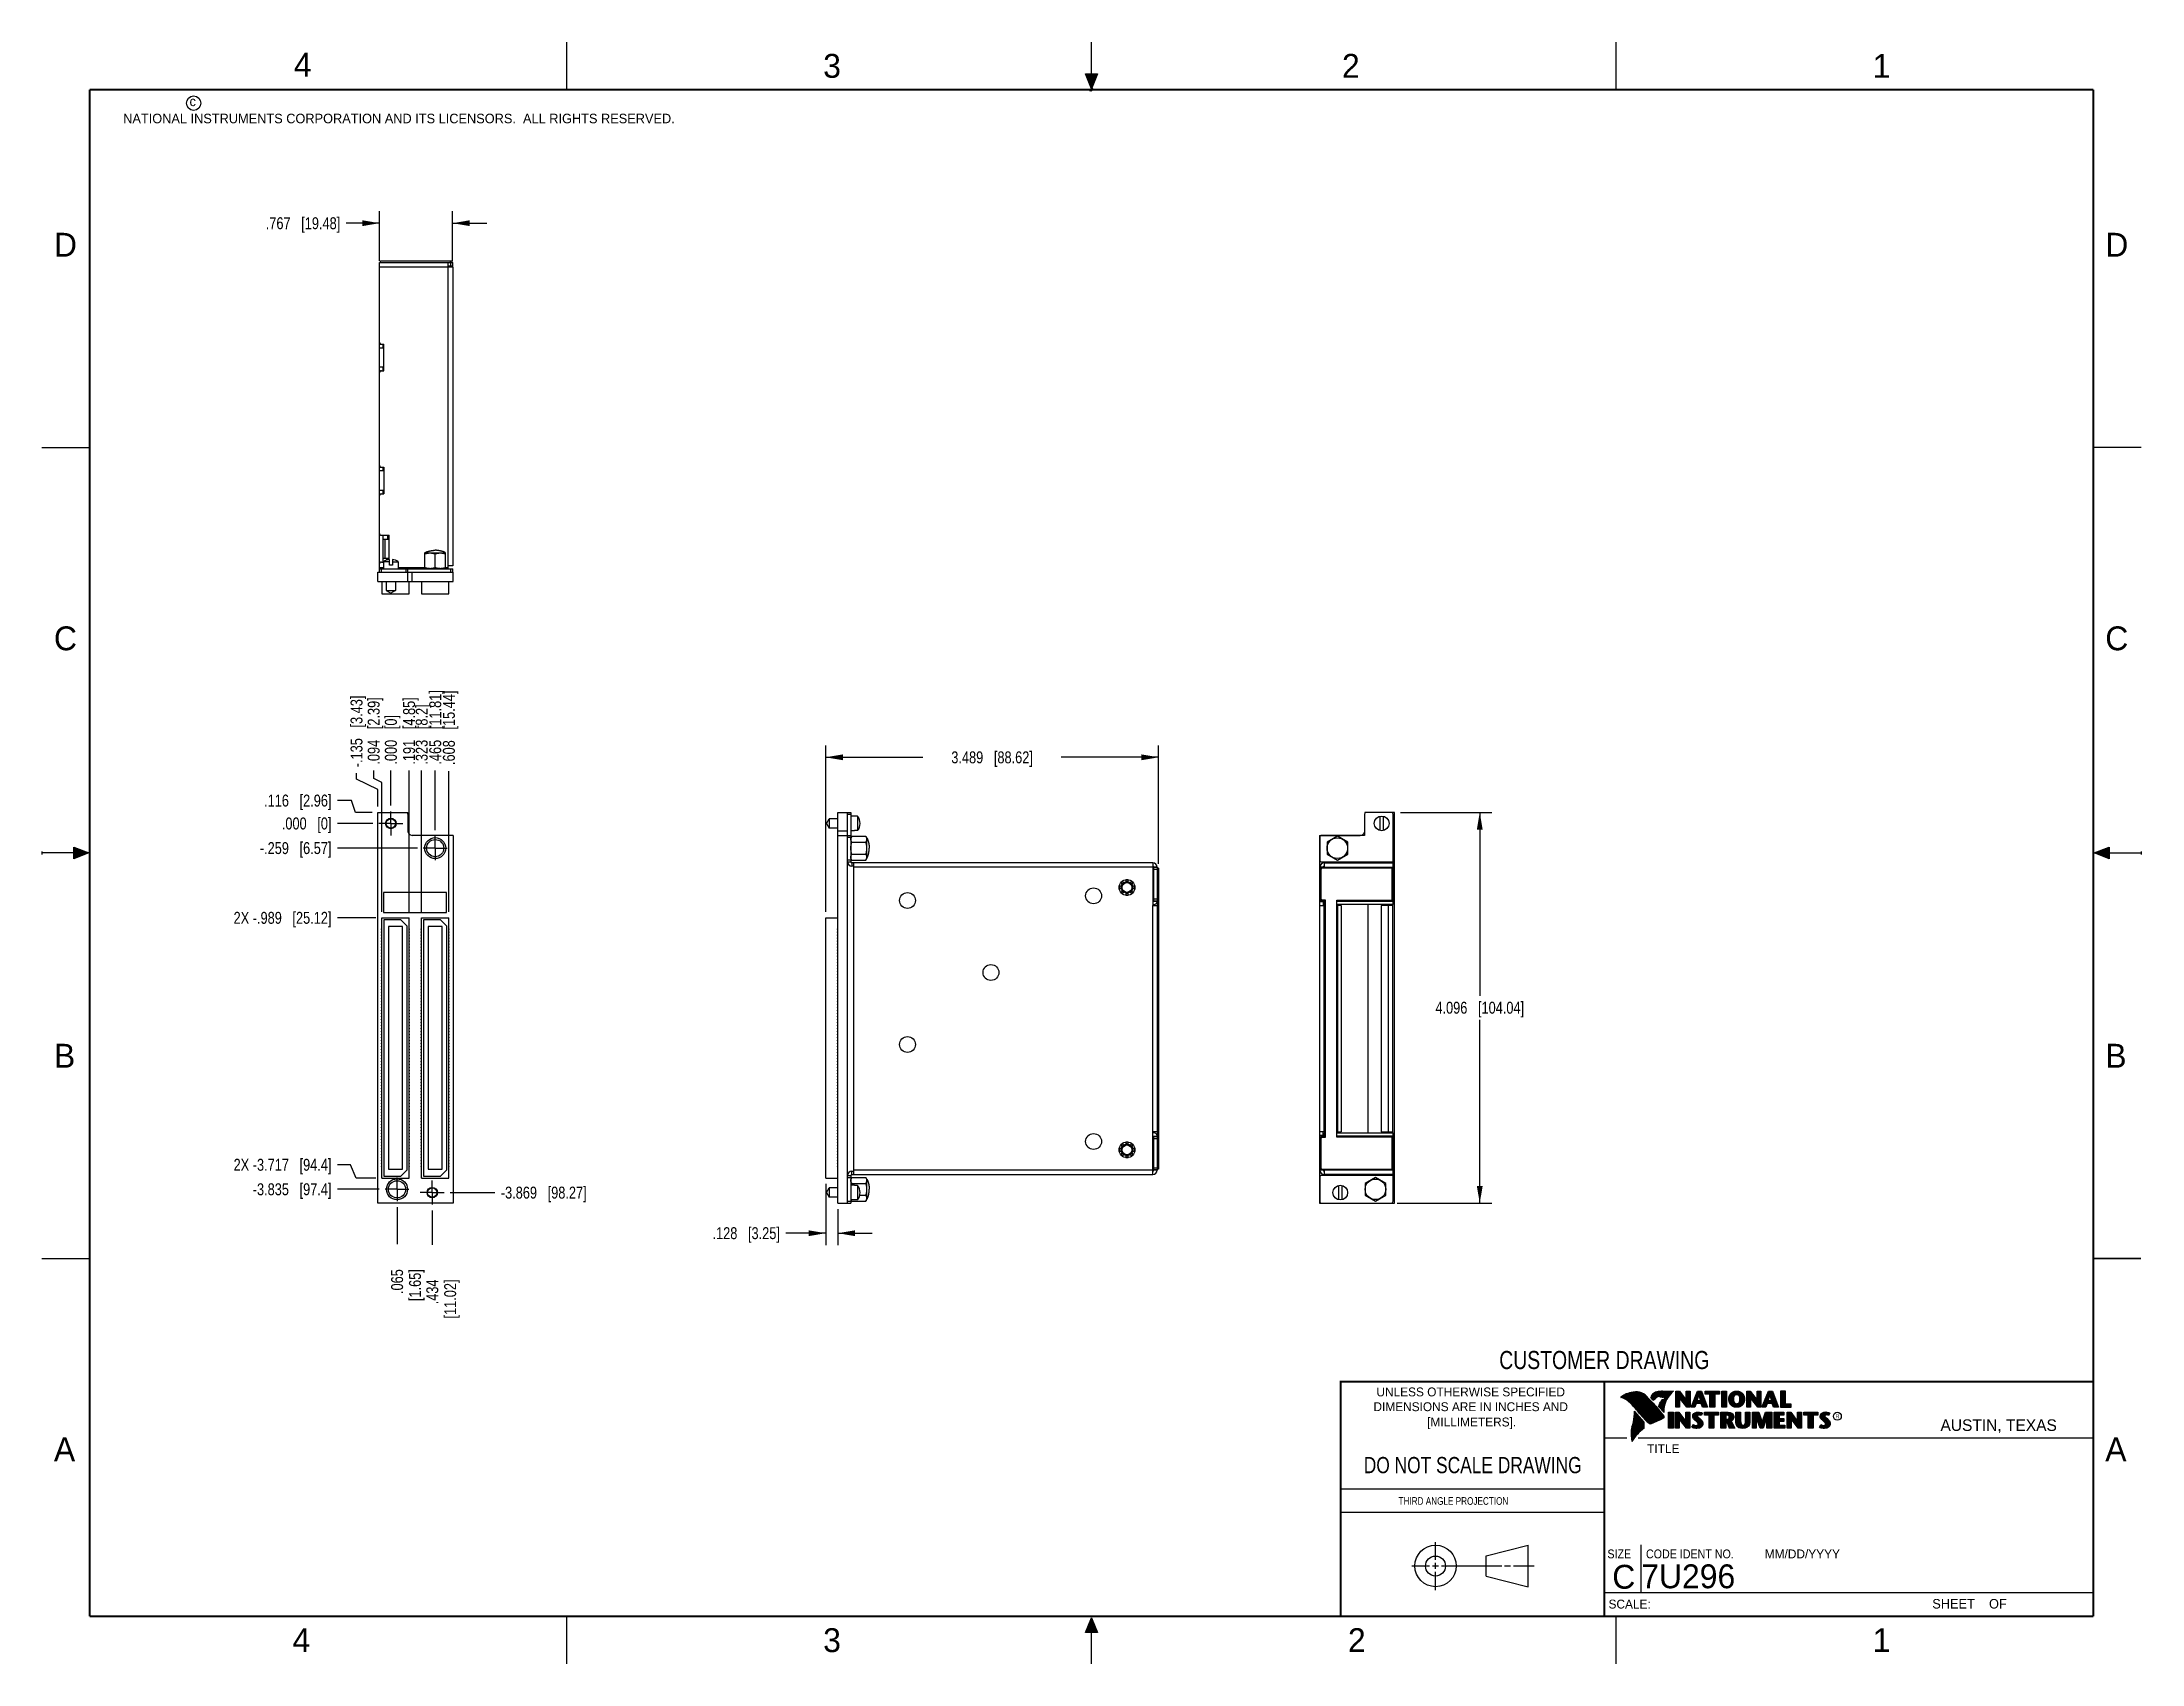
# Model space of a CAD drawing. Header units: inches. Extents: x 0 to 22, y 0 to 17.
import ezdxf

# ---------------------------------------------------------------- set-up
doc = ezdxf.new("R2010")
doc.units = ezdxf.units.IN
doc.header["$LTSCALE"] = 1.21
doc.header["$MEASUREMENT"] = 0
doc.linetypes.add('CENTER', pattern=[0.6, 0.375, -0.075, 0.075, -0.075])
doc.layers.get('0').update_dxf_attribs({"linetype": 'CONTINUOUS'})
doc.layers.add('02___PRT_ALL_AXES', color=7, linetype='CONTINUOUS')
doc.layers.add('DIMENSIONS', color=7, linetype='CONTINUOUS')
doc.styles.get("Standard").update_dxf_attribs({"font": 'txt', "width": 0.8})
doc.styles.add('TEXTSTYLE_2', font='txt')
doc.styles.add('TEXTSTYLE_3', font='txt', dxfattribs={"width": 0.9})
doc.dimstyles.new('DIMSTYLE_1', dxfattribs={"dimtxt": 0.125, "dimasz": 0.18, "dimexe": 0.18, "dimexo": 0.0625, "dimgap": 0.09, "dimtad": 0, "dimtih": 1, "dimtoh": 1, "dimdec": 3, "dimzin": 4, "dimdsep": 46, "dimtxsty": 'STANDARD', "dimblk": '_FILLED', "dimblk1": '_FILLED', "dimblk2": '_FILLED', "dimcen": 0.09, "dimadec": 0, "dimazin": 0, "dimtp": 0.01, "dimtm": 0.01, "dimtfac": 1, "dimtdec": 3, "dimtofl": 0, "dimtmove": 0, "dimatfit": 3, "dimldrblk": '_FILLED', "dimfxl": 1, "dimtolj": 1, "dimtzin": 4, "dimarcsym": 0})
doc.dimstyles.new('DIMSTYLE_2', dxfattribs={"dimtxt": 0.125, "dimasz": 0.18, "dimexe": 0.18, "dimexo": 0.0625, "dimgap": 0.09, "dimtad": 0, "dimtih": 1, "dimtoh": 1, "dimdec": 3, "dimzin": 4, "dimdsep": 46, "dimtxsty": 'STANDARD', "dimblk": '_FILLED', "dimblk1": '_FILLED', "dimblk2": '_FILLED', "dimcen": 0.09, "dimadec": 0, "dimazin": 0, "dimtp": 0.01, "dimtm": 0.01, "dimtfac": 1, "dimtdec": 3, "dimtofl": 0, "dimtmove": 0, "dimatfit": 3, "dimldrblk": '_FILLED', "dimfxl": 1, "dimtolj": 1, "dimtzin": 4, "dimarcsym": 0})

msp = doc.modelspace()

# ---------------------------------------------------------------- texts
at = {"color": 2, "linetype": 'CONTINUOUS', "line_spacing_factor": 0.9}
for s, insert, char_height, width, attachment_point, style in [('4', (2.64, 16.8869), 0.25, 0.25, 1, 'TEXTSTYLE_2'), ('3', (8.1875, 16.875), 0.25, 0.25, 1, 'TEXTSTYLE_2'), ('2', (13.625, 16.875), 0.25, 0.25, 1, 'TEXTSTYLE_2'), ('1', (19.1875, 16.875), 0.25, 0.25, 1, 'TEXTSTYLE_2'), ('c', (1.5463, 16.428), 0.1, 0.1, 1, 'TEXTSTYLE_2'), ('NATIONAL INSTRUMENTS CORPORATION AND ITS LICENSORS.  ALL RIGHTS RESERVED.', (0.851, 16.2482), 0.1, 7.3, 1, 'TEXTSTYLE_2'), ('D', (0.125, 15), 0.25, 0.25, 1, 'TEXTSTYLE_2'), ('D', (21.625, 15), 0.25, 0.25, 1, 'TEXTSTYLE_2'), ('C', (0.125, 10.875), 0.25, 0.25, 1, 'TEXTSTYLE_2'), ('C', (21.625, 10.875), 0.25, 0.25, 1, 'TEXTSTYLE_2'), ('B', (0.125, 6.5), 0.25, 0.25, 1, 'TEXTSTYLE_2'), ('B', (21.625, 6.5), 0.25, 0.25, 1, 'TEXTSTYLE_2'), ('UNLESS OTHERWISE SPECIFIED', (14.9742, 2.8979), 0.093, 2.418, 2, 'TEXTSTYLE_2'), ('DIMENSIONS ARE IN INCHES AND', (14.9742, 2.7431), 0.093, 2.604, 2, 'TEXTSTYLE_2'), ('[MILLIMETERS].', (14.9844, 2.5829), 0.093, 1.302, 2, 'TEXTSTYLE_2'), ('R', (18.7972, 2.6166), 0.0418, 0.041753, 1, 'TEXTSTYLE_2'), ('AUSTIN, TEXAS', (19.898, 2.5642), 0.121576, 1.580488, 1, 'TEXTSTYLE_2'), ('A', (0.125, 2.375), 0.25, 0.25, 1, 'TEXTSTYLE_2'), ('TITLE', (16.8235, 2.303), 0.093, 0.465, 1, 'TEXTSTYLE_2'), ('A', (21.625, 2.375), 0.25, 0.25, 1, 'TEXTSTYLE_2'), ('SIZE', (16.407, 1.2002), 0.093, 0.3348, 1, 'TEXTSTYLE_3'), ('CODE IDENT NO.', (16.8114, 1.2002), 0.093, 1.1718, 1, 'TEXTSTYLE_3'), ('MM/DD/YYYY', (18.0565, 1.2002), 0.093, 0.93, 1, 'TEXTSTYLE_2'), ('SCALE:', (16.4187, 0.6745), 0.093, 0.558, 1, 'TEXTSTYLE_2'), ('SHEET    OF', (19.8121, 0.6815), 0.1, 1.1, 1, 'TEXTSTYLE_2'), ('4', (2.625, 0.375), 0.25, 0.25, 1, 'TEXTSTYLE_2'), ('3', (8.1875, 0.375), 0.25, 0.25, 1, 'TEXTSTYLE_2'), ('2', (13.6875, 0.375), 0.25, 0.25, 1, 'TEXTSTYLE_2'), ('1', (19.1875, 0.375), 0.25, 0.25, 1, 'TEXTSTYLE_2')]:
    msp.add_mtext(s, dxfattribs=dict(at, insert=insert, char_height=char_height, width=width, attachment_point=attachment_point, style=style))
at = {"color": 7, "linetype": 'CONTINUOUS', "attachment_point": 2, "line_spacing_factor": 0.9}
for s, insert, char_height, width in [('CUSTOMER DRAWING', (16.3742, 3.2811), 0.19, 2.432), ('DO NOT SCALE DRAWING', (14.9953, 2.1698), 0.17, 2.72)]:
    msp.add_mtext(s, dxfattribs=dict(at, insert=insert, char_height=char_height, width=width))
at = {"color": 2, "linetype": 'CONTINUOUS', "insert": (14.2178, 1.7486), "char_height": 0.08, "width": 1.408, "attachment_point": 1, "line_spacing_factor": 0.9}
msp.add_mtext('THIRD ANGLE PROJECTION', dxfattribs=at)
at = {"color": 7, "linetype": 'CONTINUOUS', "char_height": 0.25, "line_spacing_factor": 0.9, "style": 'TEXTSTYLE_2'}
for s, insert, width, attachment_point in [('C', (16.5785, 1.0393), 0.25, 2), ('7U296', (16.7614, 1.0441), 1.25, 1)]:
    msp.add_mtext(s, dxfattribs=dict(at, insert=insert, width=width, attachment_point=attachment_point))

# ---------------------------------------------------------------- blocks, each defined once
blk = doc.blocks.new('_FILLED')
at = {"color": 0, "linetype": 'BYBLOCK'}
blk.add_solid([(0, 0), (-1, 0.17), (-1, -0.17)], dxfattribs=at)
blk = doc.blocks.new('*D0')
at = {"layer": 'DIMENSIONS', "color": 2, "linetype": 'CONTINUOUS'}
for p, q in [((3.537, 14.706), (3.537, 15.226)), ((4.304, 14.706), (4.304, 15.226)), ((3.537, 15.101), (3.189, 15.101)), ((4.304, 15.101), (4.664, 15.101))]:
    blk.add_line(p, q, dxfattribs=at)
at = {"layer": 'DIMENSIONS', "color": 2, "linetype": 'CONTINUOUS', "xscale": 0.18, "yscale": 0.18, "zscale": 0.18}
blk.add_blockref('_FILLED', (3.537, 15.101), dxfattribs=at)
at = {"layer": 'DIMENSIONS', "color": 2, "linetype": 'CONTINUOUS', "xscale": 0.18, "yscale": 0.18, "zscale": 0.18, "rotation": 180}
blk.add_blockref('_FILLED', (4.304, 15.101), dxfattribs=at)
at = {"layer": 'DIMENSIONS', "color": 2, "linetype": 'CONTINUOUS', "insert": (3.126, 15.163), "char_height": 0.125, "width": 1.225, "attachment_point": 3, "line_spacing_factor": 0.9}
blk.add_mtext('.767{\\Ftxt.shx;\\W1.000000;\\H0.125000; }[19.48]', dxfattribs=at)
blk = doc.blocks.new('*D1')
at = {"layer": 'DIMENSIONS', "color": 2, "linetype": 'CONTINUOUS'}
for p, q in [((8.214, 7.883), (8.214, 9.628)), ((8.214, 9.503), (9.233, 9.503)), ((11.703, 9.503), (10.683, 9.503)), ((11.703, 8.388), (11.703, 9.628))]:
    blk.add_line(p, q, dxfattribs=at)
at = {"layer": 'DIMENSIONS', "color": 2, "linetype": 'CONTINUOUS', "xscale": 0.18, "yscale": 0.18, "zscale": 0.18, "rotation": 180}
blk.add_blockref('_FILLED', (8.214, 9.503), dxfattribs=at)
at = {"layer": 'DIMENSIONS', "color": 2, "linetype": 'CONTINUOUS', "xscale": 0.18, "yscale": 0.18, "zscale": 0.18}
blk.add_blockref('_FILLED', (11.703, 9.503), dxfattribs=at)
at = {"layer": 'DIMENSIONS', "color": 2, "linetype": 'CONTINUOUS', "insert": (9.958, 9.565), "char_height": 0.125, "width": 1.325, "attachment_point": 2, "line_spacing_factor": 0.9}
blk.add_mtext('3.489{\\Ftxt.shx;\\W1.000000;\\H0.125000; }[88.62]', dxfattribs=at)
blk = doc.blocks.new('*D2')
at = {"layer": 'DIMENSIONS', "color": 2, "linetype": 'CONTINUOUS'}
for p, q in [((8.214, 5.031), (8.214, 4.39)), ((8.342, 4.768), (8.342, 4.39)), ((8.214, 4.515), (7.797, 4.515)), ((8.342, 4.515), (8.702, 4.515))]:
    blk.add_line(p, q, dxfattribs=at)
at = {"layer": 'DIMENSIONS', "color": 2, "linetype": 'CONTINUOUS', "xscale": 0.18, "yscale": 0.18, "zscale": 0.18}
blk.add_blockref('_FILLED', (8.214, 4.515), dxfattribs=at)
at = {"layer": 'DIMENSIONS', "color": 2, "linetype": 'CONTINUOUS', "xscale": 0.18, "yscale": 0.18, "zscale": 0.18, "rotation": 180}
blk.add_blockref('_FILLED', (8.342, 4.515), dxfattribs=at)
at = {"layer": 'DIMENSIONS', "color": 2, "linetype": 'CONTINUOUS', "insert": (7.734, 4.578), "char_height": 0.125, "width": 1.125, "attachment_point": 3, "line_spacing_factor": 0.9}
blk.add_mtext('.128{\\Ftxt.shx;\\W1.000000;\\H0.125000; }[3.25]', dxfattribs=at)
blk = doc.blocks.new('*D3')
at = {"layer": 'DIMENSIONS', "color": 2, "linetype": 'CONTINUOUS'}
for p, q in [((14.239, 8.926), (15.194, 8.926)), ((15.069, 8.926), (15.069, 7.003)), ((15.069, 4.83), (15.069, 6.753)), ((14.203, 4.83), (15.194, 4.83))]:
    blk.add_line(p, q, dxfattribs=at)
at = {"layer": 'DIMENSIONS', "color": 2, "linetype": 'CONTINUOUS', "xscale": 0.18, "yscale": 0.18, "zscale": 0.18}
for p, rotation in [((15.069, 8.926), 90), ((15.069, 4.83), 270)]:
    blk.add_blockref('_FILLED', p, dxfattribs=dict(at, rotation=rotation))
at = {"layer": 'DIMENSIONS', "color": 2, "linetype": 'CONTINUOUS', "insert": (15.069, 6.941), "char_height": 0.125, "width": 1.425, "attachment_point": 2, "line_spacing_factor": 0.9}
blk.add_mtext('4.096{\\Ftxt.shx;\\W1.000000;\\H0.125000; }[104.04]', dxfattribs=at)
blk = doc.blocks.new('*D4')
at = {"layer": 'DIMENSIONS', "color": 2, "linetype": 'CONTINUOUS'}
blk.add_line((3.934, 8.551), (3.097, 8.551), dxfattribs=at)
at = {"layer": 'DIMENSIONS', "color": 2, "linetype": 'CONTINUOUS', "insert": (3.034, 8.614), "char_height": 0.125, "width": 1.225, "attachment_point": 3, "line_spacing_factor": 0.9}
blk.add_mtext('-.259{\\Ftxt.shx;\\W1.000000;\\H0.125000; }[6.57]', dxfattribs=at)
blk = doc.blocks.new('*D5')
at = {"layer": 'DIMENSIONS', "color": 2, "linetype": 'CONTINUOUS'}
for p, q in [((3.243, 9.049), (3.097, 9.049)), ((3.287, 8.926), (3.243, 9.049)), ((3.459, 8.926), (3.287, 8.926))]:
    blk.add_line(p, q, dxfattribs=at)
at = {"layer": 'DIMENSIONS', "color": 2, "linetype": 'CONTINUOUS', "insert": (3.034, 9.112), "char_height": 0.125, "width": 1.125, "attachment_point": 3, "line_spacing_factor": 0.9}
blk.add_mtext('.116{\\Ftxt.shx;\\W1.000000;\\H0.125000; }[2.96]', dxfattribs=at)
blk = doc.blocks.new('*D6')
at = {"layer": 'DIMENSIONS', "color": 2, "linetype": 'CONTINUOUS'}
blk.add_line((3.5, 7.821), (3.097, 7.821), dxfattribs=at)
at = {"layer": 'DIMENSIONS', "color": 2, "linetype": 'CONTINUOUS', "insert": (3.034, 7.883), "char_height": 0.125, "width": 1.625, "attachment_point": 3, "line_spacing_factor": 0.9}
blk.add_mtext('2X -.989{\\Ftxt.shx;\\W1.000000;\\H0.125000; }[25.12]', dxfattribs=at)
blk = doc.blocks.new('*D7')
at = {"layer": 'DIMENSIONS', "color": 2, "linetype": 'CONTINUOUS'}
blk.add_line((3.534, 4.975), (3.097, 4.975), dxfattribs=at)
at = {"layer": 'DIMENSIONS', "color": 2, "linetype": 'CONTINUOUS', "insert": (3.034, 5.038), "char_height": 0.125, "width": 1.325, "attachment_point": 3, "line_spacing_factor": 0.9}
blk.add_mtext('-3.835{\\Ftxt.shx;\\W1.000000;\\H0.125000; }[97.4]', dxfattribs=at)
blk = doc.blocks.new('*D8')
at = {"layer": 'DIMENSIONS', "color": 2, "linetype": 'CONTINUOUS'}
blk.add_line((4.278, 4.941), (4.747, 4.941), dxfattribs=at)
at = {"layer": 'DIMENSIONS', "color": 2, "linetype": 'CONTINUOUS', "insert": (4.809, 5.003), "char_height": 0.125, "width": 1.425, "attachment_point": 1, "line_spacing_factor": 0.9}
blk.add_mtext('-3.869{\\Ftxt.shx;\\W1.000000;\\H0.125000; }[98.27]', dxfattribs=at)
blk = doc.blocks.new('*D9')
at = {"layer": 'DIMENSIONS', "color": 2, "linetype": 'CONTINUOUS'}
blk.add_line((3.469, 8.81), (3.097, 8.81), dxfattribs=at)
at = {"layer": 'DIMENSIONS', "color": 2, "linetype": 'CONTINUOUS', "insert": (3.034, 8.872), "char_height": 0.125, "width": 0.825, "attachment_point": 3, "line_spacing_factor": 0.9}
blk.add_mtext('.000{\\Ftxt.shx;\\W1.000000;\\H0.125000; }[0]', dxfattribs=at)
blk = doc.blocks.new('*D10')
at = {"layer": 'DIMENSIONS', "color": 2, "linetype": 'CONTINUOUS'}
for p, q in [((3.235, 5.233), (3.097, 5.233)), ((3.294, 5.093), (3.235, 5.233)), ((3.5, 5.093), (3.294, 5.093))]:
    blk.add_line(p, q, dxfattribs=at)
at = {"layer": 'DIMENSIONS', "color": 2, "linetype": 'CONTINUOUS', "insert": (3.034, 5.295), "char_height": 0.125, "width": 1.625, "attachment_point": 3, "line_spacing_factor": 0.9}
blk.add_mtext('2X -3.717{\\Ftxt.shx;\\W1.000000;\\H0.125000; }[94.4]', dxfattribs=at)
blk = doc.blocks.new('*D11')
at = {"layer": 'DIMENSIONS', "color": 2, "linetype": 'CONTINUOUS'}
blk.add_line((4.121, 8.739), (4.121, 9.364), dxfattribs=at)
at = {"layer": 'DIMENSIONS', "color": 2, "linetype": 'CONTINUOUS', "insert": (4.059, 9.426), "char_height": 0.125, "width": 1.225, "attachment_point": 1, "rotation": 90, "line_spacing_factor": 0.9}
blk.add_mtext('.465{\\Ftxt.shx;\\W1.000000;\\H0.125000; }[11.81]', dxfattribs=at)
blk = doc.blocks.new('*D12')
at = {"layer": 'DIMENSIONS', "color": 2, "linetype": 'CONTINUOUS'}
blk.add_line((3.979, 7.883), (3.979, 9.364), dxfattribs=at)
at = {"layer": 'DIMENSIONS', "color": 2, "linetype": 'CONTINUOUS', "insert": (3.917, 9.426), "char_height": 0.125, "width": 1.025, "attachment_point": 1, "rotation": 90, "line_spacing_factor": 0.9}
blk.add_mtext('.323{\\Ftxt.shx;\\W1.000000;\\H0.125000; }[8.2]', dxfattribs=at)
blk = doc.blocks.new('*D13')
at = {"layer": 'DIMENSIONS', "color": 2, "linetype": 'CONTINUOUS'}
for p, q in [((3.297, 9.273), (3.297, 9.336)), ((3.521, 9.164), (3.297, 9.273)), ((3.521, 8.989), (3.521, 9.164))]:
    blk.add_line(p, q, dxfattribs=at)
at = {"layer": 'DIMENSIONS', "color": 2, "linetype": 'CONTINUOUS', "insert": (3.234, 9.399), "char_height": 0.125, "width": 1.225, "attachment_point": 1, "rotation": 90, "line_spacing_factor": 0.9}
blk.add_mtext('-.135{\\Ftxt.shx;\\W1.000000;\\H0.125000; }[3.43]', dxfattribs=at)
blk = doc.blocks.new('*D14')
at = {"layer": 'DIMENSIONS', "color": 2, "linetype": 'CONTINUOUS'}
blk.add_line((3.847, 7.883), (3.847, 9.364), dxfattribs=at)
at = {"layer": 'DIMENSIONS', "color": 2, "linetype": 'CONTINUOUS', "insert": (3.785, 9.426), "char_height": 0.125, "width": 1.125, "attachment_point": 1, "rotation": 90, "line_spacing_factor": 0.9}
blk.add_mtext('.191{\\Ftxt.shx;\\W1.000000;\\H0.125000; }[4.85]', dxfattribs=at)
blk = doc.blocks.new('*D15')
at = {"layer": 'DIMENSIONS', "color": 2, "linetype": 'CONTINUOUS'}
blk.add_line((4.09, 4.753), (4.09, 4.393), dxfattribs=at)
at = {"layer": 'DIMENSIONS', "color": 2, "linetype": 'CONTINUOUS', "insert": (4.028, 4.03), "char_height": 0.125, "width": 0.7, "attachment_point": 3, "rotation": 90, "line_spacing_factor": 0.9}
blk.add_mtext('.434\\P[11.02]', dxfattribs=at)
blk = doc.blocks.new('*D16')
at = {"layer": 'DIMENSIONS', "color": 2, "linetype": 'CONTINUOUS'}
blk.add_line((3.721, 4.787), (3.721, 4.4), dxfattribs=at)
at = {"layer": 'DIMENSIONS', "color": 2, "linetype": 'CONTINUOUS', "insert": (3.659, 4.138), "char_height": 0.125, "width": 0.6, "attachment_point": 3, "rotation": 90, "line_spacing_factor": 0.9}
blk.add_mtext('.065\\P[1.65]', dxfattribs=at)
blk = doc.blocks.new('*D17')
at = {"layer": 'DIMENSIONS', "color": 2, "linetype": 'CONTINUOUS'}
blk.add_line((3.656, 8.997), (3.656, 9.364), dxfattribs=at)
at = {"layer": 'DIMENSIONS', "color": 2, "linetype": 'CONTINUOUS', "insert": (3.594, 9.426), "char_height": 0.125, "width": 0.825, "attachment_point": 1, "rotation": 90, "line_spacing_factor": 0.9}
blk.add_mtext('.000{\\Ftxt.shx;\\W1.000000;\\H0.125000; }[0]', dxfattribs=at)
blk = doc.blocks.new('*D18')
at = {"layer": 'DIMENSIONS', "color": 2, "linetype": 'CONTINUOUS'}
blk.add_line((4.264, 7.883), (4.264, 9.359), dxfattribs=at)
at = {"layer": 'DIMENSIONS', "color": 2, "linetype": 'CONTINUOUS', "insert": (4.202, 9.422), "char_height": 0.125, "width": 1.225, "attachment_point": 1, "rotation": 90, "line_spacing_factor": 0.9}
blk.add_mtext('.608{\\Ftxt.shx;\\W1.000000;\\H0.125000; }[15.44]', dxfattribs=at)
blk = doc.blocks.new('*D19')
at = {"layer": 'DIMENSIONS', "color": 2, "linetype": 'CONTINUOUS'}
for p, q in [((3.477, 9.282), (3.477, 9.364)), ((3.562, 9.24), (3.477, 9.282)), ((3.562, 7.883), (3.562, 9.24))]:
    blk.add_line(p, q, dxfattribs=at)
at = {"layer": 'DIMENSIONS', "color": 2, "linetype": 'CONTINUOUS', "insert": (3.414, 9.426), "char_height": 0.125, "width": 1.125, "attachment_point": 1, "rotation": 90, "line_spacing_factor": 0.9}
blk.add_mtext('.094{\\Ftxt.shx;\\W1.000000;\\H0.125000; }[2.39]', dxfattribs=at)

# ---------------------------------------------------------------- dimensions: what is measured, and where the dimension line sits
at = {"layer": 'DIMENSIONS', "color": 2, "linetype": 'CONTINUOUS'}
for base, p1, p2, angle, picture, middle in [((3.5372, 15.101), (4.3042, 14.7064), (3.5372, 14.7064), 180, '*D0', (2.2636, 15.101)), ((8.2136, 9.5029), (11.7026, 8.3875), (8.2136, 7.883), 180, '*D1', (9.8081, 9.5029)), ((15.0692, 8.926), (14.2026, 4.83), (14.2386, 8.926), 90, '*D3', (14.9192, 6.878)), ((8.2136, 4.5154), (8.3416, 4.7675), (8.2136, 5.0305), 180, '*D2', (6.9217, 4.5154))]:
    dim = msp.add_linear_dim(base=base, p1=p1, p2=p2, angle=angle, dimstyle='DIMSTYLE_1', dxfattribs=at)
    dim.commit()
    dim.dimension.update_dxf_attribs({"geometry": picture, "text_midpoint": middle, "dimtype": 160})
for feature_location, offset, origin, text, picture, middle in [((3.5212, 8.9885), (-0.2242, 0.3478), (3.6562, 8.9348), '-<>', '*D13', (3.297, 10.0113)), ((3.4997, 7.8205), (-0.403, 0), (3.5311, 8.8097), '2X -<>', '*D6', (1.9716, 7.8205)), ((3.4997, 5.093), (-0.403, 0.1398), (3.5311, 8.8097), '2X -<>', '*D10', (1.9716, 5.2329)), ((3.5336, 4.975), (-0.4369, 0), (3.5311, 8.8097), '-<>', '*D7', (2.1216, 4.975)), ((3.9336, 8.551), (-0.8369, 0), (3.5311, 8.8097), '-<>', '*D4', (2.2216, 8.551)), ((4.2778, 4.9407), (0.4689, 0), (3.6562, 8.8097), '-<>', '*D8', (5.5217, 4.9407))]:
    dim = msp.add_ordinate_dim(feature_location=feature_location, offset=offset, dtype=0, origin=origin, text=text, dimstyle='DIMSTYLE_2', dxfattribs=at)
    dim.commit()
    dim.dimension.update_dxf_attribs({"geometry": picture, "text_midpoint": middle})
for feature_location, offset, dtype, origin, picture, middle in [((4.1212, 8.7386), (0, 0.6249), 1, (3.6562, 8.9348), '*D11', (4.1212, 10.0385)), ((4.2642, 7.883), (0, 1.476), 1, (3.6562, 8.9348), '*D18', (4.2642, 10.0341)), ((3.5622, 7.883), (-0.0853, 1.4805), 0, (3.6562, 8.9348), '*D19', (3.4769, 9.9885)), ((3.8472, 7.883), (0, 1.4805), 1, (3.6562, 8.9348), '*D14', (3.8472, 9.9885)), ((3.9792, 7.883), (0, 1.4805), 1, (3.6562, 8.9348), '*D12', (3.9792, 9.9385)), ((3.656162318, 8.9972739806), (0, 0.36626), 1, (3.656162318, 8.9347739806), '*D17', (3.656162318, 9.8385339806)), ((3.4587, 8.926), (-0.362, 0.1232), 0, (3.5311, 8.8097), '*D5', (2.2216, 9.0492)), ((3.468562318, 8.8096739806), (-0.3719423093, 0), 0, (3.531062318, 8.8096739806), '*D9', (2.3716200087, 8.8096739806)), ((4.0902, 4.7531), (0, -0.3601), 1, (3.6562, 8.8097), '*D15', (4.3855, 3.7569)), ((3.7212, 4.7874), (0, -0.3871), 1, (3.6562, 8.8097), '*D16', (3.9941, 3.8143))]:
    dim = msp.add_ordinate_dim(feature_location=feature_location, offset=offset, dtype=dtype, origin=origin, dimstyle='DIMSTYLE_2', dxfattribs=at)
    dim.commit()
    dim.dimension.update_dxf_attribs({"geometry": picture, "text_midpoint": middle})

# ---------------------------------------------------------------- hatches: boundary and pattern name
at = {"linetype": 'CONTINUOUS'}
for points in [[(11, 16.51), (10.9375, 16.6663), (11.0625, 16.6663)], [(0.3337, 8.5625), (0.49, 8.5), (0.3337, 8.4375)], [(21.6663, 8.5625), (21.6663, 8.4375), (21.51, 8.5)], [(10.9375, 0.3287), (11, 0.485), (11.0625, 0.3287)]]:
    msp.add_hatch(color=2, dxfattribs=at).paths.add_polyline_path(points)

# ---------------------------------------------------------------- linework, layer by layer
at = {"color": 2, "linetype": 'CONTINUOUS'}
for p, q in [((5.5, 16.5), (5.5, 17)), ((11, 16.485), (11, 17)), ((16.5, 16.5), (16.5, 17)), ((11, 16.51), (10.9375, 16.6663)), ((10.9375, 16.6663), (11.0625, 16.6663)), ((11.015, 16.515), (10.985, 16.485)), ((10.985, 16.485), (11, 16.515)), ((11.0625, 16.6663), (11, 16.51)), ((11, 16.485), (11.015, 16.515)), ((0, 12.75), (0.5, 12.75)), ((22, 12.75), (21.5, 12.75)), ((0, 8.515), (0, 8.485)), ((0.49, 8.5), (0, 8.5)), ((0.3337, 8.4375), (0.3337, 8.5625)), ((0.3337, 8.5625), (0.49, 8.5)), ((0.49, 8.5), (0.3337, 8.4375)), ((21.51, 8.5), (21.6663, 8.5625)), ((21.51, 8.5), (22, 8.5)), ((21.6663, 8.4375), (21.51, 8.5)), ((21.6663, 8.5625), (21.6663, 8.4375)), ((22, 8.515), (22, 8.485)), ((0, 4.25), (0.5, 4.25)), ((16.375, 2.96), (21.5, 2.96)), ((16.5578, 2.796), (16.5578, 2.7989)), ((16.5646, 2.7936), (16.5646, 2.8033)), ((16.5714, 2.7909), (16.5714, 2.8075)), ((16.5782, 2.788), (16.5782, 2.8116)), ((16.5851, 2.7849), (16.5851, 2.8154)), ((16.5919, 2.7815), (16.5919, 2.819)), ((16.5987, 2.7778), (16.5987, 2.8221)), ((16.6055, 2.7738), (16.6055, 2.8249)), ((16.6124, 2.7696), (16.6124, 2.8276)), ((16.6192, 2.765), (16.6192, 2.8301)), ((16.626, 2.7601), (16.626, 2.8325)), ((16.6329, 2.7549), (16.6329, 2.8347)), ((16.6397, 2.7492), (16.6397, 2.8367)), ((16.6465, 2.7431), (16.6465, 2.8386)), ((16.6533, 2.7366), (16.6533, 2.8403)), ((16.6602, 2.7295), (16.6602, 2.8419)), ((16.667, 2.7221), (16.667, 2.8435)), ((16.6738, 2.7146), (16.6738, 2.8449)), ((16.6806, 2.707), (16.6806, 2.8459)), ((16.6875, 2.6995), (16.6875, 2.8467)), ((16.7939, 2.533), (16.6919, 2.6489)), ((16.6943, 2.6918), (16.6943, 2.8472)), ((16.7011, 2.6841), (16.7011, 2.8474)), ((16.708, 2.6764), (16.708, 2.8474)), ((16.7148, 2.6685), (16.7148, 2.847)), ((16.7216, 2.6607), (16.7216, 2.8465)), ((16.7284, 2.6527), (16.7284, 2.8456)), ((16.7353, 2.6447), (16.7353, 2.8445)), ((16.7421, 2.6366), (16.7421, 2.8431)), ((16.7489, 2.6285), (16.7489, 2.8417)), ((16.7557, 2.6204), (16.7557, 2.84)), ((16.7626, 2.6125), (16.7626, 2.8378)), ((16.7694, 2.6046), (16.7694, 2.8352)), ((16.7762, 2.5968), (16.7762, 2.8321)), ((16.7831, 2.5891), (16.7831, 2.8284)), ((16.7899, 2.5815), (16.7899, 2.8242)), ((16.7967, 2.5739), (16.7967, 2.8193)), ((16.8035, 2.5665), (16.8035, 2.8136)), ((16.8104, 2.5591), (16.8104, 2.807)), ((16.8172, 2.5519), (16.8172, 2.7996)), ((16.824, 2.5447), (16.824, 2.7924)), ((16.8308, 2.5375), (16.8308, 2.7853)), ((16.8377, 2.5314), (16.8377, 2.7781)), ((16.8445, 2.5262), (16.8445, 2.7709)), ((16.8513, 2.523), (16.8513, 2.7637)), ((16.8581, 2.5224), (16.8581, 2.7565)), ((16.8864, 2.7664), (16.8632, 2.7937)), ((16.865, 2.5241), (16.865, 2.7493)), ((16.8877, 2.7723), (16.8682, 2.7952)), ((16.8718, 2.791), (16.8718, 2.8085)), ((16.8718, 2.527), (16.8718, 2.7421)), ((16.8786, 2.783), (16.8786, 2.8206)), ((16.8786, 2.5298), (16.8786, 2.7348)), ((16.8855, 2.7749), (16.8855, 2.8281)), ((16.8855, 2.5327), (16.8855, 2.727)), ((16.8923, 2.7747), (16.8923, 2.8335)), ((16.8923, 2.5356), (16.8923, 2.7187)), ((16.8991, 2.7788), (16.8991, 2.8375)), ((16.8991, 2.5385), (16.8991, 2.7104)), ((16.9059, 2.7837), (16.9059, 2.8408)), ((16.9059, 2.5415), (16.9059, 2.7022)), ((16.9128, 2.7896), (16.9128, 2.8436)), ((16.9128, 2.5446), (16.9128, 2.6939)), ((16.9196, 2.7966), (16.9196, 2.8459)), ((16.9196, 2.5477), (16.9196, 2.6856)), ((16.9264, 2.8018), (16.9264, 2.8477)), ((16.9264, 2.5508), (16.9264, 2.6774)), ((16.9332, 2.8053), (16.9332, 2.849)), ((16.9332, 2.554), (16.9332, 2.6691)), ((16.9401, 2.8077), (16.9401, 2.8499)), ((16.9401, 2.5573), (16.9401, 2.6608)), ((16.9616, 2.6797), (16.9434, 2.7005)), ((16.9469, 2.8082), (16.9469, 2.8509)), ((16.9469, 2.5606), (16.9469, 2.6526)), ((16.9653, 2.6828), (16.9492, 2.7013)), ((16.9537, 2.8069), (16.9537, 2.8518)), ((16.9537, 2.696), (16.9537, 2.7109)), ((16.9537, 2.5639), (16.9537, 2.6443)), ((16.9606, 2.8048), (16.9606, 2.8525)), ((16.9606, 2.6882), (16.9606, 2.7266)), ((16.9674, 2.8034), (16.9674, 2.8531)), ((16.9674, 2.6802), (16.9674, 2.7444)), ((16.9742, 2.8027), (16.9742, 2.8536)), ((16.9742, 2.672), (16.9742, 2.7568)), ((16.981, 2.8023), (16.981, 2.854)), ((16.981, 2.664), (16.981, 2.7634)), ((16.9838, 2.8589), (17.0997, 2.8607)), ((16.9839, 2.8541), (17.087, 2.8557)), ((16.9879, 2.802), (16.9879, 2.8542)), ((16.9879, 2.6563), (16.9879, 2.7665)), ((16.999, 2.637), (16.9946, 2.6418)), ((16.9947, 2.8019), (16.9947, 2.8543)), ((16.9947, 2.6748), (16.9947, 2.7683)), ((17.0015, 2.8005), (17.0015, 2.8544)), ((17.0015, 2.7195), (17.0015, 2.7694)), ((17.0083, 2.7963), (17.0083, 2.8545)), ((17.0083, 2.7388), (17.0083, 2.7698)), ((17.0152, 2.755), (17.0152, 2.8546)), ((17.022, 2.7691), (17.022, 2.8547)), ((17.0288, 2.7817), (17.0288, 2.8548)), ((17.0357, 2.7931), (17.0357, 2.8549)), ((17.0425, 2.8035), (17.0425, 2.855)), ((17.0493, 2.8131), (17.0493, 2.8551)), ((17.0561, 2.822), (17.0561, 2.8552)), ((17.063, 2.8303), (17.063, 2.8553)), ((17.0698, 2.8381), (17.0698, 2.8554)), ((17.0766, 2.8454), (17.0766, 2.8555)), ((17.1243, 2.8592), (17.1609, 2.8592)), ((17.1243, 2.6915), (17.1243, 2.8592)), ((17.1637, 2.6915), (17.1243, 2.6915)), ((17.1291, 2.8543), (17.1585, 2.8543)), ((17.1291, 2.6963), (17.1291, 2.8543)), ((17.1589, 2.6963), (17.1291, 2.6963)), ((17.1381, 2.6963), (17.1381, 2.8543)), ((17.1447, 2.6963), (17.1447, 2.8543)), ((17.1514, 2.6963), (17.1514, 2.8543)), ((17.1589, 2.8042), (17.1581, 2.8543)), ((17.1585, 2.8543), (17.2383, 2.7492)), ((17.2418, 2.6963), (17.1589, 2.8042)), ((17.1589, 2.8042), (17.1589, 2.6963)), ((17.1609, 2.8592), (17.2334, 2.7636)), ((17.2395, 2.6915), (17.1637, 2.7899)), ((17.1637, 2.7899), (17.1637, 2.6915)), ((17.1648, 2.7965), (17.1648, 2.8461)), ((17.1714, 2.7879), (17.1714, 2.8373)), ((17.1781, 2.7792), (17.1781, 2.8285)), ((17.1848, 2.7705), (17.1848, 2.8197)), ((17.1915, 2.7618), (17.1915, 2.8109)), ((17.1981, 2.7531), (17.1981, 2.8021)), ((17.2048, 2.7445), (17.2048, 2.7933)), ((17.2115, 2.7358), (17.2115, 2.7845)), ((17.2182, 2.7271), (17.2182, 2.7757)), ((17.2248, 2.7184), (17.2248, 2.7669)), ((17.2315, 2.7098), (17.2315, 2.7581)), ((17.2334, 2.8592), (17.2732, 2.8592)), ((17.2334, 2.7636), (17.2334, 2.8592)), ((17.2382, 2.7011), (17.2383, 2.7492)), ((17.2383, 2.8543), (17.2684, 2.8543)), ((17.2383, 2.7492), (17.2383, 2.8543)), ((17.2732, 2.6915), (17.2395, 2.6915)), ((17.2684, 2.6963), (17.2418, 2.6963)), ((17.2449, 2.6963), (17.2449, 2.8543)), ((17.2515, 2.6963), (17.2515, 2.8543)), ((17.2582, 2.6963), (17.2582, 2.8543)), ((17.2649, 2.6963), (17.2649, 2.8543)), ((17.2684, 2.8543), (17.2684, 2.6963)), ((17.2732, 2.8592), (17.2732, 2.6915)), ((17.2831, 2.6915), (17.3516, 2.8591)), ((17.3228, 2.6915), (17.2831, 2.6915)), ((17.2903, 2.6964), (17.3548, 2.8542)), ((17.3195, 2.6964), (17.2903, 2.6964)), ((17.2983, 2.6964), (17.2983, 2.7158)), ((17.3049, 2.6964), (17.3049, 2.7322)), ((17.3116, 2.6964), (17.3116, 2.7485)), ((17.3183, 2.6964), (17.3183, 2.7648)), ((17.3356, 2.7364), (17.3195, 2.6964)), ((17.3388, 2.7316), (17.3228, 2.6915)), ((17.325, 2.7101), (17.325, 2.7812)), ((17.3316, 2.7267), (17.3316, 2.7975)), ((17.394, 2.7364), (17.3356, 2.7364)), ((17.3383, 2.7364), (17.3383, 2.8138)), ((17.3905, 2.7316), (17.3388, 2.7316)), ((17.3409, 2.7533), (17.3624, 2.8228)), ((17.389, 2.7533), (17.3409, 2.7533)), ((17.345, 2.7666), (17.345, 2.8302)), ((17.345, 2.7364), (17.345, 2.7533)), ((17.3475, 2.7581), (17.3659, 2.8179)), ((17.3827, 2.7581), (17.3475, 2.7581)), ((17.3516, 2.8591), (17.3938, 2.8591)), ((17.3517, 2.7882), (17.3517, 2.8465)), ((17.3517, 2.7364), (17.3517, 2.7533)), ((17.3548, 2.8542), (17.3905, 2.8542)), ((17.3583, 2.8098), (17.3583, 2.8542)), ((17.3583, 2.7364), (17.3583, 2.7533)), ((17.3624, 2.8228), (17.3701, 2.8228)), ((17.365, 2.8228), (17.365, 2.8542)), ((17.365, 2.7364), (17.365, 2.7533)), ((17.3659, 2.8179), (17.3664, 2.8179)), ((17.3664, 2.8179), (17.3827, 2.7581)), ((17.3701, 2.8228), (17.389, 2.7533)), ((17.3717, 2.817), (17.3717, 2.8542)), ((17.3717, 2.7364), (17.3717, 2.7533)), ((17.3784, 2.7925), (17.3784, 2.8542)), ((17.3784, 2.7364), (17.3784, 2.7533)), ((17.385, 2.7679), (17.385, 2.8542)), ((17.385, 2.7364), (17.385, 2.7533)), ((17.3905, 2.8542), (17.4504, 2.6964)), ((17.4039, 2.6915), (17.3905, 2.7316)), ((17.3917, 2.7364), (17.3917, 2.851)), ((17.3938, 2.8591), (17.4574, 2.6915)), ((17.4074, 2.6964), (17.394, 2.7364)), ((17.3984, 2.7232), (17.3984, 2.8334)), ((17.4574, 2.6915), (17.4039, 2.6915)), ((17.4051, 2.7034), (17.4051, 2.8158)), ((17.4504, 2.6964), (17.4074, 2.6964)), ((17.4118, 2.6964), (17.4118, 2.7982)), ((17.4184, 2.6964), (17.4184, 2.7806)), ((17.4251, 2.6964), (17.4251, 2.763)), ((17.4318, 2.6964), (17.4318, 2.7455)), ((17.4327, 2.8591), (17.5802, 2.8591)), ((17.4327, 2.8278), (17.4327, 2.8591)), ((17.481, 2.8278), (17.4327, 2.8278)), ((17.4375, 2.8542), (17.5753, 2.8542)), ((17.4375, 2.8327), (17.4375, 2.8542)), ((17.4859, 2.8327), (17.4375, 2.8327)), ((17.4385, 2.6964), (17.4385, 2.7279)), ((17.4451, 2.8327), (17.4451, 2.8542)), ((17.4451, 2.6964), (17.4451, 2.7103)), ((17.4518, 2.8327), (17.4518, 2.8542)), ((17.4585, 2.8327), (17.4585, 2.8542)), ((17.4652, 2.8327), (17.4652, 2.8542)), ((17.4718, 2.8327), (17.4718, 2.8542)), ((17.4785, 2.8327), (17.4785, 2.8542)), ((17.481, 2.6915), (17.481, 2.8278)), ((17.5318, 2.6915), (17.481, 2.6915)), ((17.4859, 2.8327), (17.4852, 2.8542)), ((17.4859, 2.6964), (17.4859, 2.8327)), ((17.5269, 2.6964), (17.4859, 2.6964)), ((17.4919, 2.6964), (17.4919, 2.8542)), ((17.4985, 2.6964), (17.4985, 2.8542)), ((17.5052, 2.6964), (17.5052, 2.8542)), ((17.5119, 2.6964), (17.5119, 2.8542)), ((17.5186, 2.6964), (17.5186, 2.8542)), ((17.5269, 2.8327), (17.5252, 2.8542)), ((17.5753, 2.8327), (17.5269, 2.8327)), ((17.5269, 2.8327), (17.5269, 2.6964)), ((17.5802, 2.8278), (17.5318, 2.8278)), ((17.5318, 2.8278), (17.5318, 2.6915)), ((17.5319, 2.8327), (17.5319, 2.8542)), ((17.5386, 2.8327), (17.5386, 2.8542)), ((17.5453, 2.8327), (17.5453, 2.8542)), ((17.5519, 2.8327), (17.5519, 2.8542)), ((17.5586, 2.8327), (17.5586, 2.8542)), ((17.5653, 2.8327), (17.5653, 2.8542)), ((17.572, 2.8327), (17.572, 2.8542)), ((17.5753, 2.8542), (17.5753, 2.8327)), ((17.5802, 2.8591), (17.5802, 2.8278)), ((17.6059, 2.8591), (17.6565, 2.8591)), ((17.6059, 2.6915), (17.6059, 2.8591)), ((17.6565, 2.6915), (17.6059, 2.6915)), ((17.6108, 2.8542), (17.6516, 2.8542)), ((17.6108, 2.6964), (17.6108, 2.8542)), ((17.6516, 2.6964), (17.6108, 2.6964)), ((17.6187, 2.6964), (17.6187, 2.8542)), ((17.6254, 2.6964), (17.6254, 2.8542)), ((17.632, 2.6964), (17.632, 2.8542)), ((17.6387, 2.6964), (17.6387, 2.8542)), ((17.6454, 2.6964), (17.6454, 2.8542)), ((17.6516, 2.8542), (17.6516, 2.6964)), ((17.6565, 2.8591), (17.6565, 2.6915)), ((17.6849, 2.7803), (17.6851, 2.7836)), ((17.6849, 2.7769), (17.6849, 2.7803)), ((17.6849, 2.7735), (17.6849, 2.7769)), ((17.6851, 2.7701), (17.6849, 2.7735)), ((17.6851, 2.7836), (17.6853, 2.7869)), ((17.6854, 2.7668), (17.6851, 2.7701)), ((17.6853, 2.7869), (17.6857, 2.7901)), ((17.6859, 2.7634), (17.6854, 2.7668)), ((17.6857, 2.7901), (17.6862, 2.7933)), ((17.6864, 2.76), (17.6859, 2.7634)), ((17.6862, 2.7933), (17.6868, 2.7964)), ((17.687, 2.7567), (17.6864, 2.76)), ((17.6868, 2.7964), (17.6876, 2.7995)), ((17.6878, 2.7535), (17.687, 2.7567)), ((17.6876, 2.7995), (17.6884, 2.8024)), ((17.6886, 2.7503), (17.6878, 2.7535)), ((17.6884, 2.8024), (17.6893, 2.8053)), ((17.6895, 2.7471), (17.6886, 2.7503)), ((17.6893, 2.8053), (17.6904, 2.8081)), ((17.6905, 2.7441), (17.6895, 2.7471)), ((17.6904, 2.8081), (17.6915, 2.8108)), ((17.6905, 2.7441), (17.6904, 2.8081)), ((17.6917, 2.7411), (17.6905, 2.7441)), ((17.6915, 2.8108), (17.6928, 2.8135)), ((17.6929, 2.7383), (17.6917, 2.7411)), ((17.6928, 2.8135), (17.6942, 2.8161)), ((17.6942, 2.7355), (17.6929, 2.7383)), ((17.6942, 2.8161), (17.6957, 2.8186)), ((17.6956, 2.7327), (17.6942, 2.7355)), ((17.6971, 2.7301), (17.6956, 2.7327)), ((17.6957, 2.8186), (17.6973, 2.8211)), ((17.6971, 2.7301), (17.6973, 2.8211)), ((17.6987, 2.7275), (17.6971, 2.7301)), ((17.6973, 2.8211), (17.699, 2.8236)), ((17.7003, 2.725), (17.6987, 2.7275)), ((17.699, 2.8236), (17.7008, 2.826)), ((17.7021, 2.7226), (17.7003, 2.725)), ((17.7008, 2.826), (17.7028, 2.8284)), ((17.704, 2.7203), (17.7021, 2.7226)), ((17.7028, 2.8284), (17.7048, 2.8307)), ((17.704, 2.7203), (17.7048, 2.8307)), ((17.706, 2.7181), (17.704, 2.7203)), ((17.7048, 2.8307), (17.707, 2.833)), ((17.708, 2.7159), (17.706, 2.7181)), ((17.707, 2.833), (17.7092, 2.8351)), ((17.7102, 2.7138), (17.708, 2.7159)), ((17.7092, 2.8351), (17.7114, 2.8372)), ((17.7102, 2.7138), (17.7114, 2.8372)), ((17.7124, 2.7119), (17.7102, 2.7138)), ((17.7114, 2.8372), (17.7138, 2.8392)), ((17.7147, 2.71), (17.7124, 2.7119)), ((17.7138, 2.8392), (17.7162, 2.841)), ((17.717, 2.7082), (17.7147, 2.71)), ((17.7162, 2.841), (17.7186, 2.8427)), ((17.717, 2.7082), (17.7186, 2.8427)), ((17.7195, 2.7066), (17.717, 2.7082)), ((17.7186, 2.8427), (17.721, 2.8444)), ((17.722, 2.705), (17.7195, 2.7066)), ((17.721, 2.8444), (17.7235, 2.8459)), ((17.7246, 2.7036), (17.722, 2.705)), ((17.7235, 2.8459), (17.7261, 2.8472)), ((17.7246, 2.7036), (17.7235, 2.8459)), ((17.7273, 2.7022), (17.7246, 2.7036)), ((17.7261, 2.8472), (17.7287, 2.8485)), ((17.7267, 2.7789), (17.7268, 2.7812)), ((17.7267, 2.7766), (17.7267, 2.7789)), ((17.7267, 2.7743), (17.7267, 2.7766)), ((17.7268, 2.772), (17.7267, 2.7743)), ((17.7268, 2.7812), (17.7269, 2.7835)), ((17.7269, 2.7696), (17.7268, 2.772)), ((17.7269, 2.7835), (17.727, 2.7857)), ((17.727, 2.7673), (17.7269, 2.7696)), ((17.727, 2.7857), (17.7272, 2.7879)), ((17.7272, 2.765), (17.727, 2.7673)), ((17.7272, 2.7879), (17.7274, 2.79)), ((17.7274, 2.7628), (17.7272, 2.765)), ((17.7301, 2.701), (17.7273, 2.7022)), ((17.7274, 2.79), (17.7276, 2.7921)), ((17.7277, 2.7606), (17.7274, 2.7628)), ((17.7276, 2.7921), (17.7279, 2.7941)), ((17.728, 2.7584), (17.7277, 2.7606)), ((17.7279, 2.7941), (17.7282, 2.7961)), ((17.7283, 2.7563), (17.728, 2.7584)), ((17.7282, 2.7961), (17.7286, 2.798)), ((17.7287, 2.7543), (17.7283, 2.7563)), ((17.7286, 2.798), (17.729, 2.7998)), ((17.7287, 2.8485), (17.7314, 2.8497)), ((17.7291, 2.7523), (17.7287, 2.7543)), ((17.729, 2.7998), (17.7294, 2.8016)), ((17.7295, 2.7503), (17.7291, 2.7523)), ((17.7294, 2.8016), (17.7299, 2.8034)), ((17.73, 2.7485), (17.7295, 2.7503)), ((17.7299, 2.8034), (17.7304, 2.8051)), ((17.7306, 2.7466), (17.73, 2.7485)), ((17.7301, 2.701), (17.7305, 2.7469)), ((17.733, 2.6999), (17.7301, 2.701)), ((17.7304, 2.8051), (17.7309, 2.8068)), ((17.7311, 2.7449), (17.7306, 2.7466)), ((17.7309, 2.8068), (17.7316, 2.8085)), ((17.731, 2.807), (17.7314, 2.8497)), ((17.7318, 2.7431), (17.7311, 2.7449)), ((17.7314, 2.8497), (17.7342, 2.8508)), ((17.7316, 2.8085), (17.7322, 2.8101)), ((17.7324, 2.7414), (17.7318, 2.7431)), ((17.7322, 2.8101), (17.7329, 2.8117)), ((17.7331, 2.7398), (17.7324, 2.7414)), ((17.7329, 2.8117), (17.7337, 2.8133)), ((17.736, 2.6989), (17.733, 2.6999)), ((17.7339, 2.7382), (17.7331, 2.7398)), ((17.7337, 2.8133), (17.7345, 2.8149)), ((17.7347, 2.7366), (17.7339, 2.7382)), ((17.7342, 2.8508), (17.737, 2.8517)), ((17.7345, 2.8149), (17.7354, 2.8164)), ((17.7355, 2.7351), (17.7347, 2.7366)), ((17.7354, 2.8164), (17.7364, 2.8178)), ((17.7365, 2.7337), (17.7355, 2.7351)), ((17.7391, 2.698), (17.736, 2.6989)), ((17.7364, 2.8178), (17.7374, 2.8192)), ((17.7374, 2.7323), (17.7365, 2.7337)), ((17.737, 2.8517), (17.7399, 2.8526)), ((17.7374, 2.8193), (17.737, 2.8517)), ((17.7374, 2.8192), (17.7384, 2.8206)), ((17.7385, 2.7309), (17.7374, 2.7323)), ((17.7384, 2.8206), (17.7395, 2.8218)), ((17.7388, 2.698), (17.7384, 2.7309)), ((17.7396, 2.7296), (17.7385, 2.7309)), ((17.7423, 2.6972), (17.7391, 2.698)), ((17.7395, 2.8218), (17.7407, 2.823)), ((17.7408, 2.7283), (17.7396, 2.7296)), ((17.7399, 2.8526), (17.7429, 2.8534)), ((17.7407, 2.823), (17.742, 2.8241)), ((17.742, 2.7272), (17.7408, 2.7283)), ((17.742, 2.8241), (17.7432, 2.8252)), ((17.7433, 2.7261), (17.742, 2.7272)), ((17.7456, 2.6966), (17.7423, 2.6972)), ((17.7429, 2.8534), (17.7459, 2.8541)), ((17.7432, 2.8252), (17.7446, 2.8261)), ((17.7446, 2.725), (17.7433, 2.7261)), ((17.7446, 2.8261), (17.746, 2.827)), ((17.746, 2.7241), (17.7446, 2.725)), ((17.7455, 2.8267), (17.7455, 2.854)), ((17.7455, 2.6966), (17.7455, 2.7244)), ((17.7489, 2.696), (17.7456, 2.6966)), ((17.7459, 2.8541), (17.749, 2.8546)), ((17.746, 2.827), (17.7474, 2.8278)), ((17.7475, 2.7232), (17.746, 2.7241)), ((17.7474, 2.8278), (17.7488, 2.8285)), ((17.749, 2.7224), (17.7475, 2.7232)), ((17.7488, 2.8285), (17.7503, 2.8291)), ((17.7523, 2.6956), (17.7489, 2.696)), ((17.749, 2.8546), (17.7522, 2.8551)), ((17.7506, 2.7217), (17.749, 2.7224)), ((17.7503, 2.8291), (17.7519, 2.8297)), ((17.7522, 2.7212), (17.7506, 2.7217)), ((17.7519, 2.8297), (17.7535, 2.8301)), ((17.7522, 2.8551), (17.7553, 2.8554)), ((17.7522, 2.8298), (17.7522, 2.8551)), ((17.7538, 2.7207), (17.7522, 2.7212)), ((17.7522, 2.6956), (17.7522, 2.7212)), ((17.7557, 2.6953), (17.7523, 2.6956)), ((17.7535, 2.8301), (17.7551, 2.8305)), ((17.7555, 2.7203), (17.7538, 2.7207)), ((17.7551, 2.8305), (17.7567, 2.8308)), ((17.7553, 2.8554), (17.7585, 2.8556)), ((17.7572, 2.72), (17.7555, 2.7203)), ((17.7591, 2.6952), (17.7557, 2.6953)), ((17.7567, 2.8308), (17.7584, 2.8311)), ((17.7589, 2.7198), (17.7572, 2.72)), ((17.7584, 2.8311), (17.7601, 2.8312)), ((17.7585, 2.8556), (17.7616, 2.8557)), ((17.7589, 2.8311), (17.7589, 2.8556)), ((17.7606, 2.7197), (17.7589, 2.7198)), ((17.7589, 2.6952), (17.7589, 2.7198)), ((17.7625, 2.6951), (17.7591, 2.6952)), ((17.7601, 2.8312), (17.7618, 2.8312)), ((17.7624, 2.7198), (17.7606, 2.7197)), ((17.7616, 2.8557), (17.7648, 2.8556)), ((17.7618, 2.8312), (17.7636, 2.8311)), ((17.7641, 2.7199), (17.7624, 2.7198)), ((17.7659, 2.6952), (17.7625, 2.6951)), ((17.7636, 2.8311), (17.7653, 2.831)), ((17.7658, 2.7201), (17.7641, 2.7199)), ((17.7648, 2.8556), (17.768, 2.8555)), ((17.7653, 2.831), (17.767, 2.8307)), ((17.7655, 2.6952), (17.7659, 2.7201)), ((17.7675, 2.7204), (17.7658, 2.7201)), ((17.7692, 2.6953), (17.7659, 2.6952)), ((17.767, 2.8307), (17.7686, 2.8304)), ((17.7692, 2.7208), (17.7675, 2.7204)), ((17.7676, 2.8306), (17.768, 2.8555)), ((17.768, 2.8555), (17.7711, 2.8552)), ((17.7686, 2.8304), (17.7703, 2.83)), ((17.7709, 2.7213), (17.7692, 2.7208)), ((17.7724, 2.6956), (17.7692, 2.6953)), ((17.7703, 2.83), (17.7719, 2.8295)), ((17.7725, 2.7218), (17.7709, 2.7213)), ((17.7711, 2.8552), (17.7742, 2.8548)), ((17.7719, 2.8295), (17.7734, 2.8289)), ((17.7722, 2.6956), (17.7725, 2.7218)), ((17.7756, 2.6961), (17.7724, 2.6956)), ((17.7741, 2.7224), (17.7725, 2.7218)), ((17.7734, 2.8289), (17.775, 2.8283)), ((17.7739, 2.8287), (17.7742, 2.8548)), ((17.7756, 2.7231), (17.7741, 2.7224)), ((17.7742, 2.8548), (17.7773, 2.8542)), ((17.775, 2.8283), (17.7764, 2.8276)), ((17.7771, 2.7238), (17.7756, 2.7231)), ((17.7788, 2.6966), (17.7756, 2.6961)), ((17.7764, 2.8276), (17.7778, 2.8268)), ((17.7785, 2.7246), (17.7771, 2.7238)), ((17.7773, 2.8542), (17.7804, 2.8536)), ((17.7778, 2.8268), (17.7792, 2.826)), ((17.7798, 2.7255), (17.7785, 2.7246)), ((17.7819, 2.6972), (17.7788, 2.6966)), ((17.7789, 2.6966), (17.7792, 2.7251)), ((17.7792, 2.826), (17.7805, 2.8251)), ((17.7811, 2.7265), (17.7798, 2.7255)), ((17.7801, 2.8254), (17.7804, 2.8536)), ((17.7804, 2.8536), (17.7834, 2.8528)), ((17.7805, 2.8251), (17.7817, 2.8242)), ((17.7824, 2.7276), (17.7811, 2.7265)), ((17.7817, 2.8242), (17.7829, 2.8232)), ((17.785, 2.698), (17.7819, 2.6972)), ((17.7835, 2.7287), (17.7824, 2.7276)), ((17.7829, 2.8232), (17.784, 2.8221)), ((17.7834, 2.8528), (17.7864, 2.8519)), ((17.7846, 2.7299), (17.7835, 2.7287)), ((17.784, 2.8221), (17.785, 2.821)), ((17.7857, 2.7312), (17.7846, 2.7299)), ((17.785, 2.821), (17.786, 2.8198)), ((17.788, 2.6989), (17.785, 2.698)), ((17.7867, 2.7326), (17.7857, 2.7312)), ((17.786, 2.8198), (17.7869, 2.8186)), ((17.7864, 2.8519), (17.7893, 2.8509)), ((17.7867, 2.8189), (17.7864, 2.8519)), ((17.7876, 2.734), (17.7867, 2.7326)), ((17.7869, 2.8186), (17.7878, 2.8173)), ((17.7884, 2.7354), (17.7876, 2.734)), ((17.788, 2.6989), (17.7876, 2.734)), ((17.7878, 2.8173), (17.7886, 2.816)), ((17.791, 2.7), (17.788, 2.6989)), ((17.7892, 2.7369), (17.7884, 2.7354)), ((17.7886, 2.816), (17.7894, 2.8146)), ((17.79, 2.7385), (17.7892, 2.7369)), ((17.7893, 2.8509), (17.7922, 2.8498)), ((17.7894, 2.8146), (17.7901, 2.8132)), ((17.7907, 2.7401), (17.79, 2.7385)), ((17.7901, 2.8132), (17.7908, 2.8116)), ((17.7914, 2.7417), (17.7907, 2.7401)), ((17.7908, 2.8116), (17.7914, 2.8101)), ((17.7939, 2.7012), (17.791, 2.7)), ((17.7914, 2.8101), (17.7921, 2.8084)), ((17.792, 2.7434), (17.7914, 2.7417)), ((17.7926, 2.7451), (17.792, 2.7434)), ((17.7921, 2.8084), (17.7927, 2.8067)), ((17.7922, 2.8498), (17.795, 2.8486)), ((17.7927, 2.8065), (17.7922, 2.8498)), ((17.7932, 2.7469), (17.7926, 2.7451)), ((17.7927, 2.8067), (17.7932, 2.8048)), ((17.7932, 2.8048), (17.7938, 2.8029)), ((17.7938, 2.7487), (17.7932, 2.7469)), ((17.7939, 2.7012), (17.7934, 2.7475)), ((17.7938, 2.8029), (17.7943, 2.801)), ((17.7943, 2.7506), (17.7938, 2.7487)), ((17.7968, 2.7025), (17.7939, 2.7012)), ((17.7943, 2.801), (17.7948, 2.799)), ((17.7947, 2.7525), (17.7943, 2.7506)), ((17.7952, 2.7545), (17.7947, 2.7525)), ((17.7948, 2.799), (17.7952, 2.7969)), ((17.795, 2.8486), (17.7977, 2.8472)), ((17.7952, 2.7969), (17.7956, 2.7947)), ((17.7956, 2.7565), (17.7952, 2.7545)), ((17.7956, 2.7947), (17.7959, 2.7925)), ((17.7959, 2.7586), (17.7956, 2.7565)), ((17.7959, 2.7925), (17.7962, 2.7903)), ((17.7962, 2.7608), (17.7959, 2.7586)), ((17.7962, 2.7903), (17.7964, 2.7881)), ((17.7965, 2.7629), (17.7962, 2.7608)), ((17.7964, 2.7881), (17.7966, 2.7858)), ((17.7967, 2.7652), (17.7965, 2.7629)), ((17.7966, 2.7858), (17.7968, 2.7835)), ((17.7968, 2.7674), (17.7967, 2.7652)), ((17.7968, 2.7835), (17.7969, 2.7812)), ((17.7969, 2.7697), (17.7968, 2.7674)), ((17.7995, 2.7039), (17.7968, 2.7025)), ((17.7969, 2.7812), (17.797, 2.7789)), ((17.797, 2.7719), (17.7969, 2.7697)), ((17.797, 2.7789), (17.797, 2.7765)), ((17.797, 2.7765), (17.797, 2.7742)), ((17.797, 2.7742), (17.797, 2.7719)), ((17.7977, 2.8472), (17.8004, 2.8458)), ((17.7995, 2.7039), (17.8004, 2.8458)), ((17.8023, 2.7054), (17.7995, 2.7039)), ((17.8004, 2.8458), (17.8031, 2.8443)), ((17.8049, 2.707), (17.8023, 2.7054)), ((17.8031, 2.8443), (17.8056, 2.8426)), ((17.8074, 2.7088), (17.8049, 2.707)), ((17.8056, 2.8426), (17.8081, 2.8409)), ((17.8074, 2.7088), (17.8081, 2.8409)), ((17.8098, 2.7106), (17.8074, 2.7088)), ((17.8081, 2.8409), (17.8105, 2.839)), ((17.8121, 2.7125), (17.8098, 2.7106)), ((17.8105, 2.839), (17.8128, 2.8371)), ((17.8143, 2.7145), (17.8121, 2.7125)), ((17.8128, 2.8371), (17.815, 2.8351)), ((17.8143, 2.7145), (17.8128, 2.8371)), ((17.8164, 2.7166), (17.8143, 2.7145)), ((17.815, 2.8351), (17.8171, 2.833)), ((17.8184, 2.7188), (17.8164, 2.7166)), ((17.8171, 2.833), (17.8192, 2.8308)), ((17.8203, 2.721), (17.8184, 2.7188)), ((17.8192, 2.8308), (17.8211, 2.8285)), ((17.8203, 2.721), (17.8211, 2.8285)), ((17.8221, 2.7234), (17.8203, 2.721)), ((17.8211, 2.8285), (17.823, 2.8262)), ((17.8239, 2.7258), (17.8221, 2.7234)), ((17.823, 2.8262), (17.8247, 2.8238)), ((17.8255, 2.7283), (17.8239, 2.7258)), ((17.8247, 2.8238), (17.8264, 2.8214)), ((17.8271, 2.7309), (17.8255, 2.7283)), ((17.8264, 2.8214), (17.8279, 2.8189)), ((17.8271, 2.7309), (17.8279, 2.8189)), ((17.8286, 2.7335), (17.8271, 2.7309)), ((17.8279, 2.8189), (17.8294, 2.8163)), ((17.83, 2.7362), (17.8286, 2.7335)), ((17.8294, 2.8163), (17.8307, 2.8137)), ((17.8313, 2.7389), (17.83, 2.7362)), ((17.8307, 2.8137), (17.8319, 2.811)), ((17.8325, 2.7417), (17.8313, 2.7389)), ((17.8319, 2.811), (17.8331, 2.8082)), ((17.8336, 2.7446), (17.8325, 2.7417)), ((17.8331, 2.8082), (17.8341, 2.8053)), ((17.8347, 2.7475), (17.8336, 2.7446)), ((17.8341, 2.8053), (17.835, 2.8024)), ((17.8347, 2.7475), (17.8341, 2.8053)), ((17.8356, 2.7505), (17.8347, 2.7475)), ((17.835, 2.8024), (17.8359, 2.7993)), ((17.8364, 2.7535), (17.8356, 2.7505)), ((17.8359, 2.7993), (17.8366, 2.7961)), ((17.837, 2.7566), (17.8364, 2.7535)), ((17.8366, 2.7961), (17.8373, 2.7929)), ((17.8376, 2.7598), (17.837, 2.7566)), ((17.8373, 2.7929), (17.8378, 2.7896)), ((17.8381, 2.763), (17.8376, 2.7598)), ((17.8378, 2.7896), (17.8382, 2.7863)), ((17.8385, 2.7663), (17.8381, 2.763)), ((17.8382, 2.7863), (17.8386, 2.783)), ((17.8387, 2.7696), (17.8385, 2.7663)), ((17.8386, 2.783), (17.8388, 2.7796)), ((17.8388, 2.7729), (17.8387, 2.7696)), ((17.8388, 2.7796), (17.8389, 2.7762)), ((17.8389, 2.7762), (17.8388, 2.7729)), ((17.8673, 2.8592), (17.9039, 2.8592)), ((17.8673, 2.6915), (17.8673, 2.8592)), ((17.9067, 2.6915), (17.8673, 2.6915)), ((17.8721, 2.8543), (17.9015, 2.8543)), ((17.8721, 2.6963), (17.8721, 2.8543)), ((17.9019, 2.6963), (17.8721, 2.6963)), ((17.879, 2.6963), (17.879, 2.8543)), ((17.8874, 2.6963), (17.8874, 2.8543)), ((17.8941, 2.6963), (17.8941, 2.8543)), ((17.8991, 2.8543), (17.9019, 2.8042)), ((17.9015, 2.8543), (17.9813, 2.7492)), ((17.9848, 2.6963), (17.9019, 2.8042)), ((17.9019, 2.8042), (17.9019, 2.6963)), ((17.9039, 2.8592), (17.9764, 2.7636)), ((17.9057, 2.7992), (17.9057, 2.8487)), ((17.9824, 2.6915), (17.9067, 2.7899)), ((17.9067, 2.7899), (17.9067, 2.6915)), ((17.9124, 2.7905), (17.9124, 2.8399)), ((17.9191, 2.7818), (17.9191, 2.8311)), ((17.9258, 2.7731), (17.9258, 2.8223)), ((17.9324, 2.7645), (17.9324, 2.8135)), ((17.9391, 2.7558), (17.9391, 2.8047)), ((17.9458, 2.7471), (17.9458, 2.7959)), ((17.9525, 2.7384), (17.9525, 2.7871)), ((17.9591, 2.7297), (17.9591, 2.7783)), ((17.9658, 2.7211), (17.9658, 2.7695)), ((17.9725, 2.7124), (17.9725, 2.7607)), ((17.9764, 2.8592), (18.0162, 2.8592)), ((17.9764, 2.7636), (17.9764, 2.8592)), ((17.9792, 2.7037), (17.9813, 2.7492)), ((17.9813, 2.8543), (18.0114, 2.8543)), ((17.9813, 2.7492), (17.9813, 2.8543)), ((18.0162, 2.6915), (17.9824, 2.6915)), ((18.0114, 2.6963), (17.9848, 2.6963)), ((17.9858, 2.695), (17.9858, 2.8543)), ((17.9925, 2.6963), (17.9925, 2.8543)), ((17.9992, 2.6963), (17.9992, 2.8543)), ((18.0059, 2.6963), (18.0059, 2.8543)), ((18.0114, 2.8543), (18.0114, 2.6963)), ((18.0162, 2.8592), (18.0162, 2.6915)), ((18.0262, 2.6915), (18.0946, 2.8591)), ((18.0658, 2.6915), (18.0262, 2.6915)), ((18.0334, 2.6964), (18.0979, 2.8542)), ((18.0625, 2.6964), (18.0334, 2.6964)), ((18.0392, 2.6964), (18.0392, 2.7107)), ((18.0459, 2.6964), (18.0459, 2.727)), ((18.0526, 2.6964), (18.0526, 2.7434)), ((18.0593, 2.6964), (18.0593, 2.7597)), ((18.0786, 2.7364), (18.0625, 2.6964)), ((18.0819, 2.7316), (18.0658, 2.6915)), ((18.0659, 2.7048), (18.0659, 2.776)), ((18.0726, 2.7214), (18.0726, 2.7924)), ((18.137, 2.7364), (18.0786, 2.7364)), ((18.0793, 2.7364), (18.0793, 2.8087)), ((18.1335, 2.7316), (18.0819, 2.7316)), ((18.084, 2.7533), (18.1054, 2.8228)), ((18.1321, 2.7533), (18.084, 2.7533)), ((18.086, 2.7364), (18.086, 2.825)), ((18.0905, 2.7581), (18.109, 2.8179)), ((18.1258, 2.7581), (18.0905, 2.7581)), ((18.0926, 2.7814), (18.0926, 2.8414)), ((18.0926, 2.7364), (18.0926, 2.7533)), ((18.0946, 2.8591), (18.1369, 2.8591)), ((18.0979, 2.8542), (18.1336, 2.8542)), ((18.0993, 2.803), (18.0993, 2.8542)), ((18.0993, 2.7364), (18.0993, 2.7533)), ((18.1054, 2.8228), (18.1132, 2.8228)), ((18.106, 2.8228), (18.106, 2.8542)), ((18.106, 2.7364), (18.106, 2.7533)), ((18.109, 2.8179), (18.1095, 2.8179)), ((18.1095, 2.8179), (18.1258, 2.7581)), ((18.1127, 2.8228), (18.1127, 2.8542)), ((18.1127, 2.7364), (18.1127, 2.7533)), ((18.1132, 2.8228), (18.1321, 2.7533)), ((18.1193, 2.8002), (18.1193, 2.8542)), ((18.1193, 2.7364), (18.1193, 2.7533)), ((18.126, 2.7756), (18.126, 2.8542)), ((18.126, 2.7364), (18.126, 2.7533)), ((18.1327, 2.7364), (18.1327, 2.8542)), ((18.147, 2.6915), (18.1335, 2.7316)), ((18.1336, 2.8542), (18.1935, 2.6964)), ((18.1369, 2.8591), (18.2005, 2.6915)), ((18.1505, 2.6964), (18.137, 2.7364)), ((18.1394, 2.7295), (18.1394, 2.8389)), ((18.146, 2.7096), (18.146, 2.8213)), ((18.2005, 2.6915), (18.147, 2.6915)), ((18.1935, 2.6964), (18.1505, 2.6964)), ((18.1527, 2.6964), (18.1527, 2.8038)), ((18.1594, 2.6964), (18.1594, 2.7862)), ((18.1661, 2.6964), (18.1661, 2.7686)), ((18.1727, 2.6964), (18.1727, 2.751)), ((18.1794, 2.6964), (18.1794, 2.7334)), ((18.1861, 2.6964), (18.1861, 2.7158)), ((18.272, 2.8591), (18.2214, 2.8591)), ((18.2214, 2.8591), (18.2214, 2.6915)), ((18.2214, 2.6915), (18.3332, 2.6915)), ((18.2671, 2.8542), (18.2262, 2.8542)), ((18.2262, 2.8542), (18.2262, 2.6964)), ((18.2262, 2.6964), (18.3284, 2.6964)), ((18.2328, 2.6964), (18.2328, 2.8542)), ((18.2395, 2.6964), (18.2395, 2.8542)), ((18.2462, 2.6964), (18.2462, 2.8542)), ((18.2529, 2.6964), (18.2529, 2.8542)), ((18.2595, 2.6964), (18.2595, 2.8542)), ((18.2662, 2.6964), (18.2662, 2.7179)), ((18.2671, 2.7179), (18.2671, 2.8542)), ((18.3284, 2.7179), (18.2671, 2.7179)), ((18.272, 2.7227), (18.272, 2.8591)), ((18.3332, 2.7227), (18.272, 2.7227)), ((18.2729, 2.6964), (18.2729, 2.7179)), ((18.2796, 2.6964), (18.2796, 2.7179)), ((18.2862, 2.6964), (18.2862, 2.7179)), ((18.2929, 2.6964), (18.2929, 2.7179)), ((18.2996, 2.6964), (18.2996, 2.7179)), ((18.3063, 2.6964), (18.3063, 2.7179)), ((18.3129, 2.6964), (18.3129, 2.7179)), ((18.3196, 2.6964), (18.3196, 2.7179)), ((18.3284, 2.6964), (18.3284, 2.7179)), ((18.3332, 2.6915), (18.3332, 2.7227)), ((18.6766, 2.6393), (18.695, 2.6413)), ((18.695, 2.6413), (18.7074, 2.6405)), ((16.667, 2.3482), (16.667, 2.477)), ((16.6738, 2.3584), (16.6738, 2.4982)), ((16.6806, 2.368), (16.6806, 2.52)), ((16.6875, 2.377), (16.6875, 2.5502)), ((16.6943, 2.3857), (16.6943, 2.603)), ((16.789, 2.5312), (16.6964, 2.6365)), ((16.7011, 2.3939), (16.7011, 2.6311)), ((16.708, 2.4018), (16.708, 2.6233)), ((16.7148, 2.4093), (16.7148, 2.6156)), ((16.7216, 2.4165), (16.7216, 2.6078)), ((16.7284, 2.4233), (16.7284, 2.6001)), ((16.7353, 2.4299), (16.7353, 2.5923)), ((16.7421, 2.4363), (16.7421, 2.5846)), ((16.7489, 2.4424), (16.7489, 2.5768)), ((16.7557, 2.4482), (16.7557, 2.569)), ((16.7626, 2.4538), (16.7626, 2.5613)), ((16.7694, 2.4592), (16.7694, 2.5535)), ((16.7762, 2.4644), (16.7762, 2.5458)), ((16.7831, 2.4694), (16.7831, 2.538)), ((16.788, 2.4729), (16.789, 2.5312)), ((16.7927, 2.4704), (16.7939, 2.533)), ((16.9606, 2.5673), (16.9606, 2.6361)), ((16.9674, 2.5708), (16.9674, 2.6278)), ((16.9742, 2.5743), (16.9742, 2.6195)), ((16.981, 2.5778), (16.981, 2.6113)), ((16.9879, 2.5814), (16.9879, 2.603)), ((16.9947, 2.5853), (16.9947, 2.5948)), ((17.0482, 2.6383), (17.0988, 2.6383)), ((17.0482, 2.4708), (17.0482, 2.6383)), ((17.0988, 2.4708), (17.0482, 2.4708)), ((17.0531, 2.6334), (17.0939, 2.6334)), ((17.0531, 2.4756), (17.0531, 2.6334)), ((17.0939, 2.4756), (17.0531, 2.4756)), ((17.0577, 2.4756), (17.0577, 2.6334)), ((17.0644, 2.4756), (17.0644, 2.6334)), ((17.071, 2.4756), (17.071, 2.6334)), ((17.0777, 2.4756), (17.0777, 2.6334)), ((17.0844, 2.4756), (17.0844, 2.6334)), ((17.0911, 2.4756), (17.0911, 2.6334)), ((17.0939, 2.6334), (17.0939, 2.4756)), ((17.0988, 2.6383), (17.0988, 2.4708)), ((17.1205, 2.6385), (17.1571, 2.6385)), ((17.1205, 2.4708), (17.1205, 2.6385)), ((17.1599, 2.4708), (17.1205, 2.4708)), ((17.1253, 2.6336), (17.1547, 2.6336)), ((17.1253, 2.4756), (17.1253, 2.6336)), ((17.1551, 2.4756), (17.1253, 2.4756)), ((17.1311, 2.4756), (17.1311, 2.6336)), ((17.1378, 2.4756), (17.1378, 2.6336)), ((17.1445, 2.4756), (17.1445, 2.6336)), ((17.1511, 2.4756), (17.1511, 2.6336)), ((17.1547, 2.6336), (17.2345, 2.5284)), ((17.238, 2.4756), (17.1551, 2.5834)), ((17.1551, 2.5834), (17.1551, 2.4756)), ((17.1571, 2.6385), (17.2296, 2.5429)), ((17.1578, 2.5799), (17.1578, 2.6295)), ((17.2356, 2.4708), (17.1599, 2.5692)), ((17.1599, 2.5692), (17.1599, 2.4708)), ((17.1645, 2.5712), (17.1645, 2.6207)), ((17.1712, 2.5625), (17.1712, 2.6119)), ((17.1778, 2.5539), (17.1778, 2.6031)), ((17.1845, 2.5452), (17.1845, 2.5943)), ((17.1912, 2.5365), (17.1912, 2.5855)), ((17.1979, 2.5278), (17.1979, 2.5767)), ((17.2045, 2.5192), (17.2045, 2.5679)), ((17.2112, 2.5105), (17.2112, 2.5591)), ((17.2179, 2.5018), (17.2179, 2.5503)), ((17.2246, 2.4931), (17.2246, 2.5415)), ((17.2296, 2.6385), (17.2694, 2.6385)), ((17.2296, 2.5429), (17.2296, 2.6385)), ((17.2312, 2.4844), (17.2312, 2.5327)), ((17.2345, 2.6336), (17.2646, 2.6336)), ((17.2345, 2.5284), (17.2345, 2.6336)), ((17.2694, 2.4708), (17.2356, 2.4708)), ((17.2379, 2.4756), (17.2379, 2.6336)), ((17.2646, 2.4756), (17.238, 2.4756)), ((17.2446, 2.4756), (17.2446, 2.6336)), ((17.2513, 2.4756), (17.2513, 2.6336)), ((17.2579, 2.4756), (17.2579, 2.6336)), ((17.2646, 2.6336), (17.2646, 2.4756)), ((17.2694, 2.6385), (17.2694, 2.4708)), ((17.2931, 2.483), (17.3081, 2.5106)), ((17.3026, 2.4766), (17.2931, 2.483)), ((17.2995, 2.4845), (17.3097, 2.5034)), ((17.3049, 2.4809), (17.2995, 2.4845)), ((17.3009, 2.5961), (17.3037, 2.6105)), ((17.302, 2.5852), (17.3009, 2.5961)), ((17.3058, 2.5754), (17.302, 2.5852)), ((17.3118, 2.4729), (17.3026, 2.4766)), ((17.3037, 2.6105), (17.3127, 2.6238)), ((17.3047, 2.481), (17.3047, 2.4941)), ((17.3132, 2.4775), (17.3049, 2.4809)), ((17.3058, 2.5959), (17.3083, 2.6086)), ((17.3068, 2.5863), (17.3058, 2.5959)), ((17.3109, 2.5679), (17.3058, 2.5754)), ((17.3101, 2.5777), (17.3068, 2.5863)), ((17.3081, 2.5106), (17.3144, 2.506)), ((17.3083, 2.6086), (17.3162, 2.6204)), ((17.3097, 2.5034), (17.3119, 2.5018)), ((17.3147, 2.571), (17.3101, 2.5777)), ((17.3153, 2.5636), (17.3109, 2.5679)), ((17.3113, 2.5744), (17.3113, 2.6131)), ((17.3113, 2.478), (17.3119, 2.5018)), ((17.3254, 2.47), (17.3118, 2.4729)), ((17.3119, 2.5018), (17.3189, 2.4983)), ((17.3127, 2.6238), (17.3245, 2.6324)), ((17.3262, 2.4748), (17.3132, 2.4775)), ((17.3144, 2.506), (17.3207, 2.5028)), ((17.3243, 2.5614), (17.3147, 2.571)), ((17.321, 2.5578), (17.3153, 2.5636)), ((17.3162, 2.6204), (17.3269, 2.6281)), ((17.318, 2.5677), (17.318, 2.6217)), ((17.318, 2.4765), (17.318, 2.4986)), ((17.3189, 2.4983), (17.328, 2.4952)), ((17.3207, 2.5028), (17.3291, 2.5)), ((17.3441, 2.5385), (17.321, 2.5578)), ((17.3474, 2.5421), (17.3243, 2.5614)), ((17.3245, 2.6324), (17.3412, 2.639)), ((17.3247, 2.561), (17.3247, 2.6265)), ((17.3247, 2.475), (17.3247, 2.4963)), ((17.3369, 2.4683), (17.3254, 2.47)), ((17.3373, 2.4731), (17.3262, 2.4748)), ((17.3269, 2.6281), (17.3424, 2.6343)), ((17.328, 2.4952), (17.3365, 2.4942)), ((17.3291, 2.5), (17.3366, 2.4991)), ((17.3314, 2.5555), (17.3314, 2.6299)), ((17.3314, 2.474), (17.3314, 2.4948)), ((17.3365, 2.4942), (17.3446, 2.4949)), ((17.3366, 2.4991), (17.3435, 2.4997)), ((17.3452, 2.468), (17.3369, 2.4683)), ((17.345, 2.4729), (17.3373, 2.4731)), ((17.338, 2.5499), (17.338, 2.6326)), ((17.338, 2.473), (17.338, 2.494)), ((17.3412, 2.639), (17.3596, 2.641)), ((17.3424, 2.6343), (17.3597, 2.6362)), ((17.3435, 2.4997), (17.3487, 2.5017)), ((17.3516, 2.5311), (17.3441, 2.5385)), ((17.3446, 2.4949), (17.351, 2.4974)), ((17.3466, 2.6041), (17.3447, 2.6345)), ((17.3447, 2.5443), (17.3461, 2.5993)), ((17.3447, 2.4728), (17.3447, 2.4949)), ((17.3699, 2.4761), (17.345, 2.4729)), ((17.3714, 2.4714), (17.3452, 2.468)), ((17.3466, 2.6041), (17.3461, 2.5993)), ((17.3461, 2.5993), (17.3477, 2.5922)), ((17.3497, 2.609), (17.3466, 2.6041)), ((17.3554, 2.5341), (17.3474, 2.5421)), ((17.3477, 2.5922), (17.3547, 2.5835)), ((17.3487, 2.5017), (17.3536, 2.5051)), ((17.3543, 2.6124), (17.3497, 2.609)), ((17.3513, 2.6025), (17.351, 2.5996)), ((17.351, 2.5996), (17.3521, 2.5944)), ((17.351, 2.4974), (17.3572, 2.5017)), ((17.3533, 2.6056), (17.3513, 2.6025)), ((17.3514, 2.6103), (17.3514, 2.6353)), ((17.3514, 2.5381), (17.3514, 2.5876)), ((17.3514, 2.4737), (17.3514, 2.4975)), ((17.3559, 2.5241), (17.3516, 2.5311)), ((17.3521, 2.5944), (17.3582, 2.5869)), ((17.3565, 2.6079), (17.3533, 2.6056)), ((17.3536, 2.5051), (17.3565, 2.5097)), ((17.3604, 2.6142), (17.3543, 2.6124)), ((17.3547, 2.5835), (17.3771, 2.5649)), ((17.3604, 2.5261), (17.3554, 2.5341)), ((17.3579, 2.5169), (17.3559, 2.5241)), ((17.3614, 2.6094), (17.3565, 2.6079)), ((17.3565, 2.5097), (17.3579, 2.5169)), ((17.3572, 2.5017), (17.3611, 2.5079)), ((17.3581, 2.6135), (17.3581, 2.636)), ((17.3581, 2.5298), (17.3581, 2.5807)), ((17.3581, 2.4746), (17.3581, 2.5024)), ((17.3582, 2.5869), (17.3804, 2.5685)), ((17.3596, 2.641), (17.372, 2.6402)), ((17.3597, 2.6362), (17.3713, 2.6354)), ((17.3664, 2.6148), (17.3604, 2.6142)), ((17.3629, 2.5171), (17.3604, 2.5261)), ((17.3611, 2.5079), (17.3629, 2.5171)), ((17.3665, 2.6099), (17.3614, 2.6094)), ((17.3647, 2.6146), (17.3647, 2.6358)), ((17.3647, 2.4755), (17.3647, 2.5752)), ((17.3726, 2.6145), (17.3664, 2.6148)), ((17.372, 2.6097), (17.3665, 2.6099)), ((17.3868, 2.4857), (17.3699, 2.4761)), ((17.3713, 2.6354), (17.3843, 2.6326)), ((17.3714, 2.6146), (17.3714, 2.6353)), ((17.3714, 2.4763), (17.3714, 2.5696)), ((17.3899, 2.4818), (17.3714, 2.4714)), ((17.372, 2.6402), (17.3856, 2.6373)), ((17.3807, 2.6079), (17.372, 2.6097)), ((17.3819, 2.6126), (17.3726, 2.6145)), ((17.3771, 2.5649), (17.383, 2.559)), ((17.3781, 2.6134), (17.3781, 2.6339)), ((17.3781, 2.4808), (17.3781, 2.5639)), ((17.3804, 2.5685), (17.3864, 2.5624)), ((17.3853, 2.6065), (17.3807, 2.6079)), ((17.3873, 2.6109), (17.3819, 2.6126)), ((17.383, 2.559), (17.3888, 2.5529)), ((17.3843, 2.6326), (17.3921, 2.6299)), ((17.3848, 2.6117), (17.3848, 2.6324)), ((17.3848, 2.4834), (17.3848, 2.5571)), ((17.3899, 2.6036), (17.3853, 2.6065)), ((17.3856, 2.6373), (17.3939, 2.6344)), ((17.3864, 2.5624), (17.3925, 2.5561)), ((17.3967, 2.4966), (17.3868, 2.4857)), ((17.3879, 2.6106), (17.3873, 2.6109)), ((17.3966, 2.6278), (17.3879, 2.6106)), ((17.3888, 2.5529), (17.3953, 2.5446)), ((17.4031, 2.6301), (17.3899, 2.6036)), ((17.4008, 2.4939), (17.3899, 2.4818)), ((17.3914, 2.6176), (17.3914, 2.6301)), ((17.3914, 2.4908), (17.3914, 2.5495)), ((17.3921, 2.6299), (17.3966, 2.6278)), ((17.3925, 2.5561), (17.3994, 2.5472)), ((17.3939, 2.6344), (17.4031, 2.6301)), ((17.3953, 2.5446), (17.4001, 2.535)), ((17.4016, 2.5077), (17.3967, 2.4966)), ((17.3981, 2.4982), (17.3981, 2.5389)), ((17.3994, 2.5472), (17.4046, 2.5368)), ((17.4001, 2.535), (17.4024, 2.5275)), ((17.4063, 2.5063), (17.4008, 2.4939)), ((17.4031, 2.5174), (17.4016, 2.5077)), ((17.4024, 2.5275), (17.4031, 2.5174)), ((17.4046, 2.5368), (17.4072, 2.5285)), ((17.408, 2.5172), (17.4063, 2.5063)), ((17.4072, 2.5285), (17.408, 2.5172)), ((17.4242, 2.6383), (17.5717, 2.6383)), ((17.4242, 2.607), (17.4242, 2.6383)), ((17.4726, 2.607), (17.4242, 2.607)), ((17.429, 2.6334), (17.5669, 2.6334)), ((17.429, 2.6119), (17.429, 2.6334)), ((17.4774, 2.6119), (17.429, 2.6119)), ((17.4382, 2.6119), (17.4382, 2.6334)), ((17.4448, 2.6119), (17.4448, 2.6334)), ((17.4515, 2.6119), (17.4515, 2.6334)), ((17.4582, 2.6119), (17.4582, 2.6334)), ((17.4649, 2.6119), (17.4649, 2.6334)), ((17.4716, 2.6119), (17.4716, 2.6334)), ((17.4726, 2.4708), (17.4726, 2.607)), ((17.5233, 2.4708), (17.4726, 2.4708)), ((17.4774, 2.6119), (17.4782, 2.6334)), ((17.4774, 2.4756), (17.4774, 2.6119)), ((17.5185, 2.4756), (17.4774, 2.4756)), ((17.4849, 2.4756), (17.4849, 2.6334)), ((17.4916, 2.4756), (17.4916, 2.6334)), ((17.4983, 2.4756), (17.4983, 2.6334)), ((17.5049, 2.4756), (17.5049, 2.6334)), ((17.5116, 2.4756), (17.5116, 2.6334)), ((17.5185, 2.6119), (17.5183, 2.6334)), ((17.5669, 2.6119), (17.5185, 2.6119)), ((17.5185, 2.6119), (17.5185, 2.4756)), ((17.5717, 2.607), (17.5233, 2.607)), ((17.5233, 2.607), (17.5233, 2.4708)), ((17.525, 2.6119), (17.525, 2.6334)), ((17.5316, 2.6119), (17.5316, 2.6334)), ((17.5383, 2.6119), (17.5383, 2.6334)), ((17.545, 2.6119), (17.545, 2.6334)), ((17.5517, 2.6119), (17.5517, 2.6334)), ((17.5583, 2.6119), (17.5583, 2.6334)), ((17.5669, 2.6334), (17.5669, 2.6119)), ((17.5717, 2.6383), (17.5717, 2.607)), ((17.5973, 2.6384), (17.674, 2.6384)), ((17.5973, 2.4708), (17.5973, 2.6384)), ((17.6479, 2.4708), (17.5973, 2.4708)), ((17.6021, 2.6335), (17.6737, 2.6335)), ((17.6021, 2.4756), (17.6021, 2.6335)), ((17.643, 2.4756), (17.6021, 2.4756)), ((17.6051, 2.4756), (17.6051, 2.6335)), ((17.6117, 2.4756), (17.6117, 2.6335)), ((17.6184, 2.4756), (17.6184, 2.6335)), ((17.6251, 2.4756), (17.6251, 2.6335)), ((17.6318, 2.4756), (17.6318, 2.6335)), ((17.6384, 2.4756), (17.6384, 2.6335)), ((17.643, 2.6118), (17.6451, 2.6335)), ((17.6628, 2.6118), (17.643, 2.6118)), ((17.643, 2.4756), (17.643, 2.6118)), ((17.643, 2.5608), (17.6635, 2.5608)), ((17.6642, 2.5391), (17.643, 2.5391)), ((17.6628, 2.6069), (17.6479, 2.6069)), ((17.6479, 2.6069), (17.6479, 2.5656)), ((17.6479, 2.5656), (17.6628, 2.5656)), ((17.6609, 2.5343), (17.6479, 2.5343)), ((17.6479, 2.5343), (17.6479, 2.4708)), ((17.6518, 2.6118), (17.6518, 2.6335)), ((17.6518, 2.5391), (17.6518, 2.5608)), ((17.6585, 2.6118), (17.6585, 2.6335)), ((17.6585, 2.5391), (17.6585, 2.5608)), ((17.6879, 2.4675), (17.6609, 2.5343)), ((17.6684, 2.6111), (17.6628, 2.6118)), ((17.6678, 2.6063), (17.6628, 2.6069)), ((17.6628, 2.5656), (17.6687, 2.5666)), ((17.6635, 2.5608), (17.6711, 2.5623)), ((17.6911, 2.4728), (17.6642, 2.5391)), ((17.6651, 2.6115), (17.6651, 2.6335)), ((17.6651, 2.5368), (17.6651, 2.5608)), ((17.6733, 2.6041), (17.6678, 2.6063)), ((17.6751, 2.6086), (17.6684, 2.6111)), ((17.6687, 2.5666), (17.6752, 2.5703)), ((17.6711, 2.5623), (17.6788, 2.567)), ((17.6718, 2.6098), (17.6718, 2.6335)), ((17.6718, 2.5203), (17.6718, 2.5625)), ((17.678, 2.601), (17.6733, 2.6041)), ((17.6737, 2.6335), (17.6928, 2.6316)), ((17.674, 2.6384), (17.6938, 2.6364)), ((17.6818, 2.6043), (17.6751, 2.6086)), ((17.6752, 2.5703), (17.6789, 2.5743)), ((17.6814, 2.5936), (17.678, 2.601)), ((17.6785, 2.6065), (17.6785, 2.633)), ((17.6785, 2.5038), (17.6785, 2.5667)), ((17.6788, 2.567), (17.6834, 2.5723)), ((17.6789, 2.5743), (17.6814, 2.5799)), ((17.6823, 2.5864), (17.6814, 2.5936)), ((17.6814, 2.5799), (17.6823, 2.5864)), ((17.6858, 2.5956), (17.6818, 2.6043)), ((17.6834, 2.5723), (17.6862, 2.5792)), ((17.6852, 2.4873), (17.6834, 2.5723)), ((17.6858, 2.5956), (17.6852, 2.6324)), ((17.6872, 2.5871), (17.6858, 2.5956)), ((17.6862, 2.5792), (17.6872, 2.5871)), ((17.7417, 2.4734), (17.6879, 2.4675)), ((17.7341, 2.4775), (17.6911, 2.4728)), ((17.6918, 2.4729), (17.6918, 2.6317)), ((17.6928, 2.6316), (17.7082, 2.6262)), ((17.6938, 2.6364), (17.7106, 2.6305)), ((17.7101, 2.5543), (17.6983, 2.5469)), ((17.6983, 2.5469), (17.7341, 2.4775)), ((17.6985, 2.4736), (17.6985, 2.6296)), ((17.7131, 2.5504), (17.7047, 2.5451)), ((17.7047, 2.5451), (17.7417, 2.4734)), ((17.7052, 2.5512), (17.7052, 2.6273)), ((17.7052, 2.4743), (17.7052, 2.5336)), ((17.7082, 2.6262), (17.7187, 2.6179)), ((17.7164, 2.5599), (17.7101, 2.5543)), ((17.7106, 2.6305), (17.7224, 2.6212)), ((17.7119, 2.5554), (17.7119, 2.6233)), ((17.7119, 2.4751), (17.7119, 2.5206)), ((17.7196, 2.5563), (17.7131, 2.5504)), ((17.7224, 2.5693), (17.7164, 2.5599)), ((17.7185, 2.5619), (17.7185, 2.618)), ((17.7185, 2.4758), (17.7185, 2.5077)), ((17.7187, 2.6179), (17.7256, 2.607)), ((17.7221, 2.5588), (17.7196, 2.5563)), ((17.7267, 2.5672), (17.7221, 2.5588)), ((17.7224, 2.6212), (17.7302, 2.6088)), ((17.7266, 2.5801), (17.7224, 2.5693)), ((17.7252, 2.5765), (17.7252, 2.6075)), ((17.7252, 2.4765), (17.7252, 2.4947)), ((17.7256, 2.607), (17.7281, 2.5934)), ((17.7281, 2.5934), (17.7266, 2.5801)), ((17.7314, 2.579), (17.7267, 2.5672)), ((17.7302, 2.6088), (17.733, 2.5936)), ((17.733, 2.5936), (17.7314, 2.579)), ((17.7527, 2.6384), (17.8033, 2.6384)), ((17.7527, 2.5345), (17.7527, 2.6384)), ((17.7563, 2.5096), (17.7527, 2.5345)), ((17.7666, 2.4906), (17.7563, 2.5096)), ((17.7575, 2.6335), (17.7984, 2.6335)), ((17.7575, 2.5349), (17.7575, 2.6335)), ((17.761, 2.5112), (17.7575, 2.5349)), ((17.7705, 2.4937), (17.761, 2.5112)), ((17.7653, 2.5033), (17.7653, 2.6335)), ((17.7827, 2.4766), (17.7666, 2.4906)), ((17.7852, 2.4809), (17.7705, 2.4937)), ((17.7719, 2.4924), (17.7719, 2.6335)), ((17.7786, 2.4866), (17.7786, 2.6335)), ((17.8025, 2.47), (17.7827, 2.4766)), ((17.8035, 2.4748), (17.7852, 2.4809)), ((17.7853, 2.4808), (17.7853, 2.6335)), ((17.792, 2.4787), (17.792, 2.6335)), ((17.7984, 2.6335), (17.7984, 2.5497)), ((17.7984, 2.5497), (17.7992, 2.5322)), ((17.7986, 2.4765), (17.7992, 2.5322)), ((17.7992, 2.5322), (17.8019, 2.5183)), ((17.8019, 2.5183), (17.8087, 2.5066)), ((17.8264, 2.4678), (17.8025, 2.47)), ((17.8033, 2.6384), (17.8033, 2.5499)), ((17.8033, 2.5499), (17.804, 2.5331)), ((17.8263, 2.4727), (17.8035, 2.4748)), ((17.804, 2.5331), (17.8062, 2.5206)), ((17.8053, 2.4742), (17.8053, 2.5124)), ((17.8062, 2.5206), (17.8117, 2.5104)), ((17.8087, 2.5066), (17.8182, 2.4997)), ((17.8117, 2.5104), (17.819, 2.5045)), ((17.812, 2.474), (17.812, 2.5042)), ((17.8182, 2.4997), (17.8305, 2.4979)), ((17.8187, 2.4734), (17.8187, 2.4994)), ((17.819, 2.5045), (17.8293, 2.5027)), ((17.8253, 2.4726), (17.8253, 2.4987)), ((17.849, 2.4755), (17.8263, 2.4727)), ((17.8502, 2.4708), (17.8264, 2.4678)), ((17.8293, 2.5027), (17.8381, 2.5049)), ((17.8305, 2.4979), (17.8411, 2.501)), ((17.832, 2.4734), (17.832, 2.4977)), ((17.8381, 2.5049), (17.8458, 2.5107)), ((17.8387, 2.4742), (17.8387, 2.499)), ((17.8411, 2.501), (17.8502, 2.5085)), ((17.8454, 2.4751), (17.8454, 2.5046)), ((17.8458, 2.5107), (17.8509, 2.521)), ((17.8668, 2.4823), (17.849, 2.4755)), ((17.8502, 2.5085), (17.8557, 2.5198)), ((17.8693, 2.4781), (17.8502, 2.4708)), ((17.8509, 2.521), (17.8542, 2.5342)), ((17.8521, 2.4767), (17.8521, 2.5101)), ((17.8542, 2.5342), (17.8557, 2.5499)), ((17.8557, 2.6384), (17.899, 2.6384)), ((17.8557, 2.5499), (17.8557, 2.6384)), ((17.8557, 2.5198), (17.8591, 2.5337)), ((17.8587, 2.4792), (17.8587, 2.5323)), ((17.8591, 2.5337), (17.8606, 2.5499)), ((17.8606, 2.6335), (17.8941, 2.6335)), ((17.8606, 2.5499), (17.8606, 2.6335)), ((17.8654, 2.4812), (17.8654, 2.6335)), ((17.8812, 2.4944), (17.8668, 2.4823)), ((17.885, 2.4913), (17.8693, 2.4781)), ((17.8721, 2.4868), (17.8721, 2.6335)), ((17.8788, 2.4924), (17.8788, 2.6335)), ((17.8906, 2.5123), (17.8812, 2.4944)), ((17.8953, 2.5107), (17.885, 2.4913)), ((17.8854, 2.5024), (17.8854, 2.6335)), ((17.8941, 2.5349), (17.8906, 2.5123)), ((17.8941, 2.6335), (17.8941, 2.5349)), ((17.899, 2.5345), (17.8953, 2.5107)), ((17.899, 2.6384), (17.899, 2.5345)), ((17.9264, 2.6384), (17.9949, 2.6384)), ((17.9264, 2.4708), (17.9264, 2.6384)), ((17.9662, 2.4708), (17.9264, 2.4708)), ((17.9313, 2.6335), (17.9914, 2.6335)), ((17.9313, 2.4756), (17.9313, 2.6335)), ((17.9613, 2.4756), (17.9313, 2.4756)), ((17.9388, 2.4756), (17.9388, 2.6335)), ((17.9455, 2.4756), (17.9455, 2.6335)), ((17.9522, 2.4756), (17.9522, 2.6335)), ((17.9613, 2.6167), (17.9589, 2.6335)), ((18.0108, 2.4756), (17.9613, 2.6167)), ((17.9613, 2.6167), (17.9613, 2.4756)), ((17.9655, 2.6046), (17.9655, 2.6335)), ((18.0073, 2.4708), (17.9662, 2.5882)), ((17.9662, 2.5882), (17.9662, 2.4708)), ((17.9722, 2.5856), (17.9722, 2.6335)), ((17.9789, 2.5666), (17.9789, 2.6335)), ((17.9856, 2.5475), (17.9856, 2.6335)), ((17.9914, 2.6335), (18.03, 2.52)), ((17.9922, 2.5285), (17.9922, 2.6311)), ((17.9949, 2.6384), (18.0298, 2.5355)), ((17.9989, 2.5095), (17.9989, 2.6115)), ((18.0056, 2.4904), (18.0056, 2.5918)), ((18.0394, 2.4708), (18.0073, 2.4708)), ((18.0359, 2.4756), (18.0108, 2.4756)), ((18.0123, 2.4756), (18.0123, 2.5722)), ((18.0189, 2.4756), (18.0189, 2.5525)), ((18.0256, 2.4756), (18.0256, 2.5329)), ((18.0298, 2.5355), (18.0629, 2.6384)), ((18.03, 2.52), (18.0664, 2.6335)), ((18.0323, 2.4756), (18.0323, 2.5272)), ((18.084, 2.6176), (18.0359, 2.4756)), ((18.039, 2.4845), (18.039, 2.548)), ((18.0792, 2.5882), (18.0394, 2.4708)), ((18.0456, 2.5042), (18.0456, 2.5688)), ((18.0523, 2.524), (18.0523, 2.5896)), ((18.059, 2.5437), (18.059, 2.6104)), ((18.0629, 2.6384), (18.1299, 2.6384)), ((18.0657, 2.5634), (18.0657, 2.6311)), ((18.0664, 2.6335), (18.1251, 2.6335)), ((18.0723, 2.5831), (18.0723, 2.6335)), ((18.079, 2.6028), (18.079, 2.6335)), ((18.0792, 2.4708), (18.0792, 2.5882)), ((18.1299, 2.4708), (18.0792, 2.4708)), ((18.084, 2.6176), (18.0857, 2.6335)), ((18.084, 2.4756), (18.084, 2.6176)), ((18.1251, 2.4756), (18.084, 2.4756)), ((18.0924, 2.4756), (18.0924, 2.6335)), ((18.099, 2.4756), (18.099, 2.6335)), ((18.1057, 2.4756), (18.1057, 2.6335)), ((18.1124, 2.4756), (18.1124, 2.6335)), ((18.1191, 2.4756), (18.1191, 2.6335)), ((18.1251, 2.6335), (18.1251, 2.4756)), ((18.1299, 2.6384), (18.1299, 2.4708)), ((18.1564, 2.6384), (18.2578, 2.6384)), ((18.1564, 2.4708), (18.1564, 2.6384)), ((18.2683, 2.4708), (18.1564, 2.4708)), ((18.1612, 2.6335), (18.253, 2.6335)), ((18.1612, 2.4756), (18.1612, 2.6335)), ((18.2635, 2.4756), (18.1612, 2.4756)), ((18.1658, 2.4756), (18.1658, 2.6335)), ((18.1725, 2.4756), (18.1725, 2.6335)), ((18.1791, 2.4756), (18.1791, 2.6335)), ((18.1858, 2.4756), (18.1858, 2.6335)), ((18.1925, 2.4756), (18.1925, 2.6335)), ((18.1992, 2.4756), (18.1992, 2.6335)), ((18.253, 2.6119), (18.2018, 2.6119)), ((18.2018, 2.6119), (18.2018, 2.5692)), ((18.2018, 2.5692), (18.252, 2.5692)), ((18.252, 2.5474), (18.2018, 2.5474)), ((18.2018, 2.5474), (18.2018, 2.4973)), ((18.2018, 2.4973), (18.2635, 2.4973)), ((18.2058, 2.6119), (18.2058, 2.6335)), ((18.2058, 2.5474), (18.2058, 2.5692)), ((18.2058, 2.4756), (18.2058, 2.4973)), ((18.2578, 2.6071), (18.2066, 2.6071)), ((18.2066, 2.6071), (18.2066, 2.574)), ((18.2066, 2.574), (18.2569, 2.574)), ((18.2569, 2.5425), (18.2066, 2.5425)), ((18.2066, 2.5425), (18.2066, 2.5022)), ((18.2066, 2.5022), (18.2683, 2.5022)), ((18.2125, 2.6119), (18.2125, 2.6335)), ((18.2125, 2.5474), (18.2125, 2.5692)), ((18.2125, 2.4756), (18.2125, 2.4973)), ((18.2192, 2.6119), (18.2192, 2.6335)), ((18.2192, 2.5474), (18.2192, 2.5692)), ((18.2192, 2.4756), (18.2192, 2.4973)), ((18.2259, 2.6119), (18.2259, 2.6335)), ((18.2259, 2.5474), (18.2259, 2.5692)), ((18.2259, 2.4756), (18.2259, 2.4973)), ((18.2325, 2.6119), (18.2325, 2.6335)), ((18.2325, 2.5474), (18.2325, 2.5692)), ((18.2325, 2.4756), (18.2325, 2.4973)), ((18.2392, 2.6119), (18.2392, 2.6335)), ((18.2392, 2.5474), (18.2392, 2.5692)), ((18.2392, 2.4756), (18.2392, 2.4973)), ((18.2459, 2.6119), (18.2459, 2.6335)), ((18.2459, 2.5474), (18.2459, 2.5692)), ((18.2459, 2.4756), (18.2459, 2.4973)), ((18.252, 2.5692), (18.252, 2.5474)), ((18.2526, 2.4756), (18.2526, 2.4973)), ((18.253, 2.6335), (18.253, 2.6119)), ((18.2569, 2.574), (18.2569, 2.5425)), ((18.2578, 2.6384), (18.2578, 2.6071)), ((18.2593, 2.4756), (18.2593, 2.4973)), ((18.2635, 2.4973), (18.2635, 2.4756)), ((18.2683, 2.5022), (18.2683, 2.4708)), ((18.2918, 2.6385), (18.3284, 2.6385)), ((18.2918, 2.4708), (18.2918, 2.6385)), ((18.3313, 2.4708), (18.2918, 2.4708)), ((18.2967, 2.6336), (18.326, 2.6336)), ((18.2967, 2.4756), (18.2967, 2.6336)), ((18.3264, 2.4756), (18.2967, 2.4756)), ((18.2993, 2.4756), (18.2993, 2.6336)), ((18.306, 2.4756), (18.306, 2.6336)), ((18.3127, 2.4756), (18.3127, 2.6336)), ((18.3193, 2.4756), (18.3193, 2.6336)), ((18.326, 2.6336), (18.4058, 2.5284)), ((18.3264, 2.5834), (18.326, 2.6336)), ((18.4094, 2.4756), (18.3264, 2.5834)), ((18.3264, 2.5834), (18.3264, 2.4756)), ((18.3284, 2.6385), (18.401, 2.5429)), ((18.407, 2.4708), (18.3313, 2.5692)), ((18.3313, 2.5692), (18.3313, 2.4708)), ((18.3327, 2.5753), (18.3327, 2.6248)), ((18.3394, 2.5667), (18.3394, 2.6161)), ((18.346, 2.558), (18.346, 2.6073)), ((18.3527, 2.5493), (18.3527, 2.5985)), ((18.3594, 2.5406), (18.3594, 2.5897)), ((18.3661, 2.5319), (18.3661, 2.5809)), ((18.3727, 2.5233), (18.3727, 2.5721)), ((18.3794, 2.5146), (18.3794, 2.5633)), ((18.3861, 2.5059), (18.3861, 2.5545)), ((18.3928, 2.4972), (18.3928, 2.5457)), ((18.3994, 2.4886), (18.3994, 2.5369)), ((18.401, 2.6385), (18.4408, 2.6385)), ((18.401, 2.5429), (18.401, 2.6385)), ((18.4058, 2.6336), (18.4359, 2.6336)), ((18.4058, 2.5284), (18.4058, 2.6336)), ((18.4061, 2.4799), (18.4061, 2.5281)), ((18.4408, 2.4708), (18.407, 2.4708)), ((18.4359, 2.4756), (18.4094, 2.4756)), ((18.4128, 2.4756), (18.4128, 2.6336)), ((18.4195, 2.4756), (18.4195, 2.6336)), ((18.4261, 2.4756), (18.4261, 2.6336)), ((18.4328, 2.4756), (18.4328, 2.6336)), ((18.4359, 2.6336), (18.4359, 2.4756)), ((18.4408, 2.6385), (18.4408, 2.4708)), ((18.4641, 2.6383), (18.6117, 2.6383)), ((18.4641, 2.607), (18.4641, 2.6383)), ((18.5125, 2.607), (18.4641, 2.607)), ((18.469, 2.6334), (18.6068, 2.6334)), ((18.469, 2.6119), (18.469, 2.6334)), ((18.5174, 2.6119), (18.469, 2.6119)), ((18.4729, 2.6119), (18.4729, 2.6334)), ((18.4795, 2.6119), (18.4795, 2.6334)), ((18.4862, 2.6119), (18.4862, 2.6334)), ((18.4929, 2.6119), (18.4929, 2.6334)), ((18.4996, 2.6119), (18.4996, 2.6334)), ((18.5062, 2.6119), (18.5062, 2.6334)), ((18.5125, 2.4708), (18.5125, 2.607)), ((18.5633, 2.4708), (18.5125, 2.4708)), ((18.5129, 2.6119), (18.5129, 2.6334)), ((18.5174, 2.6119), (18.5196, 2.6334)), ((18.5174, 2.4756), (18.5174, 2.6119)), ((18.5584, 2.4756), (18.5174, 2.4756)), ((18.5263, 2.4756), (18.5263, 2.6334)), ((18.5329, 2.4756), (18.5329, 2.6334)), ((18.5396, 2.4756), (18.5396, 2.6334)), ((18.5463, 2.4756), (18.5463, 2.6334)), ((18.553, 2.4756), (18.553, 2.6334)), ((18.5584, 2.6119), (18.5596, 2.6334)), ((18.6068, 2.6119), (18.5584, 2.6119)), ((18.5584, 2.6119), (18.5584, 2.4756)), ((18.6117, 2.607), (18.5633, 2.607)), ((18.5633, 2.607), (18.5633, 2.4708)), ((18.5663, 2.6119), (18.5663, 2.6334)), ((18.573, 2.6119), (18.573, 2.6334)), ((18.5797, 2.6119), (18.5797, 2.6334)), ((18.5863, 2.6119), (18.5863, 2.6334)), ((18.593, 2.6119), (18.593, 2.6334)), ((18.5997, 2.6119), (18.5997, 2.6334)), ((18.6068, 2.6334), (18.6068, 2.6119)), ((18.6117, 2.6383), (18.6117, 2.607)), ((18.6285, 2.4832), (18.6434, 2.5109)), ((18.638, 2.4769), (18.6285, 2.4832)), ((18.6348, 2.4848), (18.6451, 2.5037)), ((18.6402, 2.4812), (18.6348, 2.4848)), ((18.6362, 2.5964), (18.6391, 2.6108)), ((18.6374, 2.5855), (18.6362, 2.5964)), ((18.6411, 2.5757), (18.6374, 2.5855)), ((18.6472, 2.4732), (18.638, 2.4769)), ((18.6391, 2.6108), (18.648, 2.624)), ((18.6397, 2.4814), (18.6397, 2.4939)), ((18.6486, 2.4778), (18.6402, 2.4812)), ((18.6411, 2.5962), (18.6437, 2.6089)), ((18.6421, 2.5866), (18.6411, 2.5962)), ((18.6463, 2.5682), (18.6411, 2.5757)), ((18.6455, 2.578), (18.6421, 2.5866)), ((18.6434, 2.5109), (18.6498, 2.5063)), ((18.6437, 2.6089), (18.6516, 2.6206)), ((18.6451, 2.5037), (18.6472, 2.5021)), ((18.6501, 2.5713), (18.6455, 2.578)), ((18.6506, 2.5639), (18.6463, 2.5682)), ((18.6464, 2.5754), (18.6464, 2.613)), ((18.6464, 2.4783), (18.6472, 2.5021)), ((18.6472, 2.5021), (18.6542, 2.4986)), ((18.6607, 2.4703), (18.6472, 2.4732)), ((18.648, 2.624), (18.6599, 2.6327)), ((18.6616, 2.4751), (18.6486, 2.4778)), ((18.6498, 2.5063), (18.6561, 2.5031)), ((18.6541, 2.5673), (18.6501, 2.5713)), ((18.6564, 2.5581), (18.6506, 2.5639)), ((18.6516, 2.6206), (18.6622, 2.6284)), ((18.6531, 2.5683), (18.6531, 2.6217)), ((18.6531, 2.4769), (18.6531, 2.499)), ((18.6597, 2.5617), (18.6541, 2.5673)), ((18.6542, 2.4986), (18.6634, 2.4955)), ((18.6561, 2.5031), (18.6645, 2.5002)), ((18.6794, 2.5388), (18.6564, 2.5581)), ((18.6827, 2.5424), (18.6597, 2.5617)), ((18.6598, 2.5616), (18.6598, 2.6266)), ((18.6598, 2.4753), (18.6598, 2.4967)), ((18.6599, 2.6327), (18.6766, 2.6393)), ((18.6722, 2.4686), (18.6607, 2.4703)), ((18.6727, 2.4734), (18.6616, 2.4751)), ((18.6622, 2.6284), (18.6777, 2.6346)), ((18.6634, 2.4955), (18.6719, 2.4945)), ((18.6645, 2.5002), (18.672, 2.4994)), ((18.6664, 2.556), (18.6664, 2.6301)), ((18.6664, 2.4743), (18.6664, 2.4951)), ((18.6719, 2.4945), (18.68, 2.4952)), ((18.672, 2.4994), (18.6789, 2.4999)), ((18.6806, 2.4683), (18.6722, 2.4686)), ((18.6804, 2.4731), (18.6727, 2.4734)), ((18.6731, 2.5504), (18.6731, 2.6327)), ((18.6731, 2.4733), (18.6731, 2.4943)), ((18.6777, 2.6346), (18.6951, 2.6365)), ((18.6789, 2.4999), (18.6841, 2.502)), ((18.6869, 2.5313), (18.6794, 2.5388)), ((18.6819, 2.6044), (18.6798, 2.6348)), ((18.6798, 2.5449), (18.6815, 2.5996)), ((18.6798, 2.4731), (18.6798, 2.4951)), ((18.68, 2.4952), (18.6864, 2.4976)), ((18.7053, 2.4764), (18.6804, 2.4731)), ((18.7068, 2.4717), (18.6806, 2.4683)), ((18.6819, 2.6044), (18.6815, 2.5996)), ((18.6815, 2.5996), (18.683, 2.5925)), ((18.6851, 2.6093), (18.6819, 2.6044)), ((18.6908, 2.5344), (18.6827, 2.5424)), ((18.683, 2.5925), (18.6901, 2.5838)), ((18.6841, 2.502), (18.689, 2.5054)), ((18.6897, 2.6126), (18.6851, 2.6093)), ((18.6866, 2.6027), (18.6864, 2.5999)), ((18.6864, 2.5999), (18.6875, 2.5947)), ((18.6864, 2.4976), (18.6926, 2.502)), ((18.6865, 2.6103), (18.6865, 2.6355)), ((18.6865, 2.5387), (18.6865, 2.5882)), ((18.6865, 2.4739), (18.6865, 2.4977)), ((18.6887, 2.6059), (18.6866, 2.6027)), ((18.6913, 2.5244), (18.6869, 2.5313)), ((18.6875, 2.5947), (18.6936, 2.5872)), ((18.6918, 2.6082), (18.6887, 2.6059)), ((18.689, 2.5054), (18.6918, 2.51)), ((18.6958, 2.6144), (18.6897, 2.6126)), ((18.6901, 2.5838), (18.7125, 2.5652)), ((18.6957, 2.5264), (18.6908, 2.5344)), ((18.6933, 2.5172), (18.6913, 2.5244)), ((18.6967, 2.6097), (18.6918, 2.6082)), ((18.6918, 2.51), (18.6933, 2.5172)), ((18.6926, 2.502), (18.6964, 2.5082)), ((18.6932, 2.6137), (18.6932, 2.6362)), ((18.6932, 2.5305), (18.6932, 2.5812)), ((18.6932, 2.4748), (18.6932, 2.5024)), ((18.6936, 2.5872), (18.7157, 2.5688)), ((18.6951, 2.6365), (18.7067, 2.6356)), ((18.6983, 2.5174), (18.6957, 2.5264)), ((18.7018, 2.6151), (18.6958, 2.6144)), ((18.6964, 2.5082), (18.6983, 2.5174)), ((18.7019, 2.6102), (18.6967, 2.6097)), ((18.6998, 2.6149), (18.6998, 2.6361)), ((18.6998, 2.4757), (18.6998, 2.5757)), ((18.708, 2.6148), (18.7018, 2.6151)), ((18.7074, 2.6099), (18.7019, 2.6102)), ((18.7222, 2.4859), (18.7053, 2.4764)), ((18.7065, 2.6148), (18.7065, 2.6357)), ((18.7065, 2.4766), (18.7065, 2.5701)), ((18.7067, 2.6356), (18.7196, 2.6329)), ((18.7252, 2.4821), (18.7068, 2.4717)), ((18.7074, 2.6405), (18.7209, 2.6376)), ((18.716, 2.6082), (18.7074, 2.6099)), ((18.7172, 2.6129), (18.708, 2.6148)), ((18.7125, 2.5652), (18.7183, 2.5593)), ((18.7132, 2.6137), (18.7132, 2.6343)), ((18.7132, 2.4809), (18.7132, 2.5645)), ((18.7157, 2.5688), (18.7218, 2.5627)), ((18.7206, 2.6068), (18.716, 2.6082)), ((18.7227, 2.6112), (18.7172, 2.6129)), ((18.7183, 2.5593), (18.7242, 2.5532)), ((18.7196, 2.6329), (18.7275, 2.6302)), ((18.7199, 2.6121), (18.7199, 2.6328)), ((18.7199, 2.4834), (18.7199, 2.5577)), ((18.7252, 2.6039), (18.7206, 2.6068)), ((18.7209, 2.6376), (18.7293, 2.6347)), ((18.7218, 2.5627), (18.7278, 2.5564)), ((18.7321, 2.4969), (18.7222, 2.4859)), ((18.7233, 2.6108), (18.7227, 2.6112)), ((18.7319, 2.6281), (18.7233, 2.6108)), ((18.7242, 2.5532), (18.7306, 2.5449)), ((18.7385, 2.6304), (18.7252, 2.6039)), ((18.7362, 2.4942), (18.7252, 2.4821)), ((18.7265, 2.6173), (18.7265, 2.6305)), ((18.7265, 2.4907), (18.7265, 2.5501)), ((18.7275, 2.6302), (18.7319, 2.6281)), ((18.7278, 2.5564), (18.7348, 2.5475)), ((18.7293, 2.6347), (18.7385, 2.6304)), ((18.7306, 2.5449), (18.7354, 2.5353)), ((18.737, 2.5079), (18.7321, 2.4969)), ((18.7332, 2.4981), (18.7354, 2.5353)), ((18.7348, 2.5475), (18.7399, 2.5371)), ((18.7354, 2.5353), (18.7377, 2.5278)), ((18.7417, 2.5066), (18.7362, 2.4942)), ((18.7385, 2.5177), (18.737, 2.5079)), ((18.7377, 2.5278), (18.7385, 2.5177)), ((18.7399, 2.5371), (18.7425, 2.5287)), ((18.7434, 2.5175), (18.7417, 2.5066)), ((18.7425, 2.5287), (18.7434, 2.5175)), ((16.375, 2.37), (16.6109, 2.37)), ((16.7288, 2.37), (21.5, 2.37)), ((13.61, 1.835), (16.375, 1.835)), ((16.375, 1.5888), (13.61, 1.5888)), ((14.6059, 1.0901), (14.6059, 1.2769)), ((16.76, 0.75), (16.76, 1.25)), ((14.3557, 1.0276), (14.5434, 1.0276)), ((14.5747, 1.0276), (14.6372, 1.0276)), ((14.6059, 0.9964), (14.6059, 1.0589)), ((14.6059, 0.7723), (14.6059, 0.9651)), ((14.6684, 1.0276), (15.2987, 1.0276)), ((15.3299, 1.0276), (15.3924, 1.0276)), ((15.4237, 1.0276), (15.6394, 1.0276)), ((16.375, 0.75), (21.5, 0.75)), ((5.5, 0), (5.5, 0.5)), ((10.9375, 0.3287), (11, 0.485)), ((11, 0.485), (11.0625, 0.3287)), ((11, 0), (11, 0.485)), ((16.5, 0), (16.5, 0.5)), ((11.0625, 0.3287), (10.9375, 0.3287))]:
    msp.add_line(p, q, dxfattribs=at)
at = {"color": 7, "linetype": 'CONTINUOUS'}
for p, q in [((3.5372, 11.8299), (3.5372, 14.6899)), ((3.5372, 14.6899), (4.3042, 14.6899)), ((3.5372, 14.6439), (4.3042, 14.6439)), ((3.5472, 14.6899), (3.5472, 14.7049)), ((3.5472, 14.7049), (4.2942, 14.7049)), ((4.2582, 11.5099), (4.2582, 14.6899)), ((4.2582, 14.6539), (4.3042, 14.6539)), ((4.2792, 14.7049), (4.2792, 14.6899)), ((4.2842, 14.6539), (4.2842, 14.6899)), ((4.2942, 14.7049), (4.2942, 14.6899)), ((4.3042, 14.6539), (4.3042, 14.6899)), ((4.3042, 14.6439), (4.3042, 11.5099)), ((3.5372, 13.7939), (3.5832, 13.7939)), ((3.5382, 13.7939), (3.5382, 13.8477)), ((3.5382, 13.8339), (3.5832, 13.8339)), ((3.5742, 13.7939), (3.5742, 13.8339)), ((3.5832, 13.5539), (3.5832, 13.8339)), ((3.5372, 13.5939), (3.5832, 13.5939)), ((3.5382, 13.5401), (3.5382, 13.5939)), ((3.5382, 13.5539), (3.5832, 13.5539)), ((3.5742, 13.5539), (3.5742, 13.5939)), ((3.5382, 12.5039), (3.5382, 12.5577)), ((3.5832, 12.5039), (3.5372, 12.5039)), ((3.5382, 12.5439), (3.5832, 12.5439)), ((3.5742, 12.5039), (3.5742, 12.5439)), ((3.5832, 12.5439), (3.5832, 12.2639)), ((3.5372, 12.3039), (3.5832, 12.3039)), ((3.5382, 12.2501), (3.5382, 12.3039)), ((3.5382, 12.2639), (3.5832, 12.2639)), ((3.5742, 12.2639), (3.5742, 12.3039)), ((3.5372, 11.8299), (3.5382, 11.8299)), ((3.5382, 11.5361), (3.5382, 11.8437)), ((3.5572, 11.8299), (3.6392, 11.8299)), ((3.5742, 11.5499), (3.5742, 11.8299)), ((3.5742, 11.7899), (3.6392, 11.7899)), ((3.5932, 11.7899), (3.5932, 11.5899)), ((3.6202, 11.8299), (3.6202, 11.7899)), ((3.6392, 11.5771), (3.6392, 11.8299)), ((3.5372, 11.5499), (3.5382, 11.5499)), ((3.5372, 11.4439), (3.5372, 11.5499)), ((3.579, 11.4899), (3.5372, 11.4899)), ((3.5372, 11.4799), (4.3059, 11.4799)), ((3.5572, 11.5499), (3.579, 11.5499)), ((3.5572, 11.4439), (3.5572, 11.4799)), ((3.5742, 11.5899), (3.6392, 11.5899)), ((3.6404, 11.5508), (3.579, 11.5508)), ((3.579, 11.5508), (3.579, 11.4799)), ((3.6129, 11.5703), (3.6129, 11.5899)), ((3.6202, 11.5899), (3.6202, 11.5728)), ((3.6404, 11.5173), (3.6404, 11.5773)), ((3.6719, 11.5173), (3.6404, 11.5173)), ((3.6719, 11.5773), (3.6719, 11.5173)), ((3.6719, 11.5508), (3.7333, 11.5508)), ((3.7333, 11.5508), (3.7333, 11.4799)), ((4.0126, 11.4899), (3.7333, 11.4899)), ((3.8152, 11.4439), (3.8152, 11.4799)), ((3.8352, 11.4439), (3.8352, 11.4799)), ((4.0126, 11.6453), (4.2146, 11.6453)), ((4.0126, 11.4799), (4.0126, 11.6453)), ((4.1209, 11.4896), (4.1209, 11.6356)), ((4.2146, 11.6453), (4.2291, 11.6453)), ((4.2291, 11.4799), (4.2291, 11.6453)), ((4.2519, 11.4899), (4.2291, 11.4899)), ((4.3042, 11.5099), (4.2519, 11.5099)), ((4.2519, 11.5099), (4.2519, 11.4799)), ((4.2859, 11.4439), (4.2859, 11.4799)), ((4.3059, 11.4439), (4.3059, 11.4799)), ((3.5212, 11.4439), (4.3092, 11.4439)), ((3.5212, 11.3439), (3.5212, 11.4439)), ((3.5212, 11.3439), (4.3092, 11.3439)), ((3.5572, 11.3409), (3.5572, 11.3439)), ((3.5622, 11.3409), (3.5572, 11.3409)), ((3.5622, 11.3439), (3.5622, 11.2159)), ((3.5784, 11.3439), (3.5784, 11.3429)), ((3.6069, 11.3429), (3.5784, 11.3429)), ((3.6069, 11.3439), (3.6069, 11.2524)), ((3.6069, 11.2524), (3.7054, 11.2524)), ((3.6069, 11.2524), (3.6562, 11.224)), ((3.7054, 11.2524), (3.6562, 11.224)), ((3.7054, 11.3439), (3.7054, 11.2524)), ((4.2384, 11.3429), (3.7054, 11.3429)), ((3.8332, 11.3439), (3.8332, 11.4439)), ((3.8472, 11.2159), (3.8472, 11.3429)), ((3.8472, 11.3409), (3.8522, 11.3409)), ((3.8522, 11.3409), (3.8522, 11.3429)), ((3.8802, 11.3439), (3.8802, 11.4439)), ((3.9742, 11.3409), (3.9742, 11.3429)), ((3.9792, 11.3409), (3.9742, 11.3409)), ((3.9792, 11.3429), (3.9792, 11.2159)), ((4.2384, 11.3439), (4.2384, 11.3429)), ((4.2642, 11.2159), (4.2642, 11.3439)), ((4.2642, 11.3409), (4.2692, 11.3409)), ((4.2692, 11.3409), (4.2692, 11.3439)), ((4.3092, 11.3439), (4.3092, 11.4439)), ((3.5622, 11.2159), (3.8472, 11.2159)), ((3.9792, 11.2159), (4.2642, 11.2159)), ((3.5212, 4.83), (3.5212, 8.926)), ((3.5212, 8.926), (3.8332, 8.926)), ((3.8332, 8.926), (3.8332, 8.732)), ((3.8352, 8.9056), (3.8352, 8.7186)), ((8.2217, 8.8097), (8.2501, 8.8589)), ((8.2217, 8.8097), (8.2501, 8.7605)), ((8.2501, 8.8589), (8.2501, 8.7605)), ((8.3416, 8.8589), (8.2501, 8.8589)), ((8.3416, 4.83), (8.3416, 8.926)), ((8.3416, 8.926), (8.4416, 8.926)), ((8.4416, 4.83), (8.4416, 8.926)), ((8.4416, 8.9256), (8.4776, 8.9256)), ((8.4776, 8.9256), (8.4776, 8.4073)), ((8.515, 8.8868), (8.4776, 8.8868)), ((8.515, 8.8852), (8.515, 8.8868)), ((8.5485, 8.8852), (8.515, 8.8852)), ((8.5485, 8.8852), (8.5485, 8.7341)), ((13.8621, 8.9056), (13.8621, 8.6846)), ((13.8641, 8.926), (13.8641, 8.9144)), ((14.1761, 8.926), (13.8641, 8.926)), ((14.1401, 8.9256), (13.8821, 8.9256)), ((14.0254, 8.7341), (14.0254, 8.8852)), ((14.0569, 8.8852), (14.0569, 8.7341)), ((14.1601, 7.96), (14.1601, 8.9056)), ((14.1761, 4.83), (14.1761, 8.926)), ((4.3092, 8.685), (3.8802, 8.685)), ((4.3092, 8.685), (4.3092, 4.83)), ((8.3416, 8.7605), (8.2501, 8.7605)), ((8.3416, 8.685), (8.4416, 8.685)), ((8.4416, 8.6846), (8.4776, 8.6846)), ((8.515, 8.7325), (8.4776, 8.7325)), ((8.4873, 8.6756), (8.4776, 8.6589)), ((8.4873, 8.6756), (8.6333, 8.6756)), ((8.4873, 8.6131), (8.6333, 8.6131)), ((8.515, 8.7325), (8.515, 8.7341)), ((8.5485, 8.7341), (8.515, 8.7341)), ((8.6333, 8.6756), (8.643, 8.6589)), ((8.643, 8.6589), (8.643, 8.4424)), ((13.3881, 8.685), (13.3881, 4.83)), ((13.3881, 8.685), (13.8171, 8.685)), ((13.3914, 8.6646), (13.3914, 8.4273)), ((13.8621, 8.6846), (13.4114, 8.6846)), ((13.5764, 8.6756), (13.4681, 8.6131)), ((13.4681, 8.6131), (13.4681, 8.4881)), ((13.6847, 8.6131), (13.5764, 8.6756)), ((13.6847, 8.4881), (13.6847, 8.6131)), ((8.4416, 8.4073), (8.4776, 8.4073)), ((8.4873, 8.4256), (8.4776, 8.4424)), ((8.4873, 8.4881), (8.6333, 8.4881)), ((8.4873, 8.4256), (8.6333, 8.4256)), ((11.6416, 8.3973), (8.4876, 8.3973)), ((8.5076, 5.1303), (8.5076, 8.3973)), ((8.6333, 8.4256), (8.643, 8.4424)), ((11.6416, 8.3973), (11.6416, 7.9493)), ((13.4114, 8.4073), (13.4454, 8.4073)), ((13.4391, 8.3973), (13.4391, 8.35)), ((13.4391, 8.3973), (14.1601, 8.3973)), ((13.4454, 8.3973), (13.4454, 8.4073)), ((13.4681, 8.4881), (13.5764, 8.4256)), ((13.5764, 8.4256), (13.6847, 8.4881)), ((8.5076, 8.3613), (8.4876, 8.3613)), ((11.3139, 8.1513), (11.2923, 8.1513)), ((11.2923, 8.1513), (11.2923, 8.1263)), ((11.3244, 8.2037), (11.3067, 8.1861)), ((11.3067, 8.1861), (11.322, 8.1708)), ((11.3397, 8.1884), (11.3244, 8.2037)), ((11.3591, 8.2181), (11.3591, 8.1965)), ((11.3841, 8.2181), (11.3591, 8.2181)), ((11.3841, 8.1965), (11.3841, 8.2181)), ((11.4188, 8.2037), (11.4036, 8.1884)), ((11.4365, 8.1861), (11.4188, 8.2037)), ((11.4213, 8.1708), (11.4365, 8.1861)), ((11.4509, 8.1513), (11.4293, 8.1513)), ((11.4509, 8.1263), (11.4509, 8.1513)), ((11.6516, 7.999), (11.6516, 8.3513)), ((11.6516, 8.35), (11.6876, 8.35)), ((11.6876, 8.3513), (11.6876, 5.1763)), ((11.7026, 8.34), (11.6876, 8.34)), ((11.7026, 8.34), (11.7026, 5.1863)), ((13.3931, 5.1763), (13.3931, 8.3513)), ((13.4031, 8.325), (13.4031, 8.0227)), ((13.4391, 8.35), (13.4131, 8.35)), ((14.1501, 8.34), (13.4181, 8.34)), ((13.4291, 8.3513), (13.4291, 8.35)), ((14.1501, 8.006), (14.1501, 8.34)), ((3.5784, 8.0861), (3.5784, 7.8761)), ((4.2384, 8.0861), (3.5784, 8.0861)), ((4.2384, 7.8761), (4.2384, 8.0861)), ((8.3406, 7.8761), (8.3406, 8.0861)), ((8.3416, 8.0861), (8.3406, 8.0861)), ((11.2923, 8.1263), (11.3139, 8.1263)), ((11.322, 8.1069), (11.3067, 8.0916)), ((11.3067, 8.0916), (11.3244, 8.0739)), ((11.3244, 8.0739), (11.3397, 8.0892)), ((11.3591, 8.0811), (11.3591, 8.0595)), ((11.3591, 8.0595), (11.3841, 8.0595)), ((11.3841, 8.0595), (11.3841, 8.0811)), ((11.4036, 8.0892), (11.4188, 8.0739)), ((11.4188, 8.0739), (11.4365, 8.0916)), ((11.4365, 8.0916), (11.4213, 8.1069)), ((11.4293, 8.1263), (11.4509, 8.1263)), ((11.6416, 8.106), (11.6516, 8.106)), ((11.6416, 7.9503), (11.6876, 7.9503)), ((11.6416, 7.9493), (11.6876, 7.9493)), ((11.6516, 7.999), (11.6876, 7.999)), ((11.6516, 7.9503), (11.6516, 7.9493)), ((11.7026, 8.0077), (11.6876, 8.0077)), ((13.3931, 7.9493), (13.4491, 7.9493)), ((13.4131, 7.999), (13.4391, 7.999)), ((13.4181, 8.0077), (13.4491, 8.0077)), ((13.4291, 7.999), (13.4291, 7.9493)), ((13.4391, 7.999), (13.4391, 7.96)), ((13.4491, 7.96), (13.4391, 7.96)), ((13.4491, 8.0077), (13.4491, 5.5186)), ((13.5704, 5.5203), (13.5704, 8.006)), ((13.5704, 8.006), (14.1501, 8.006)), ((14.1601, 7.96), (13.5704, 7.96)), ((13.6164, 7.9493), (13.5704, 7.9493)), ((13.6164, 7.9493), (13.6164, 5.5783)), ((13.8951, 7.96), (13.8951, 5.5676)), ((14.0368, 7.9503), (14.0368, 5.5773)), ((14.1591, 7.9503), (14.0368, 7.9503)), ((14.1021, 7.96), (14.1021, 7.9503)), ((14.1231, 7.9503), (14.1231, 7.96)), ((14.1591, 5.5676), (14.1591, 7.96)), ((3.5572, 7.698), (3.5572, 7.704)), ((3.5622, 7.704), (3.5572, 7.704)), ((3.5622, 5.093), (3.5622, 7.8205)), ((3.5622, 7.8205), (3.8472, 7.8205)), ((3.5784, 7.8761), (4.2384, 7.8761)), ((3.5822, 7.8005), (3.5822, 5.113)), ((3.7602, 7.8005), (3.5822, 7.8005)), ((3.6317, 7.7288), (3.6317, 5.1848)), ((3.7777, 7.7288), (3.6317, 7.7288)), ((3.8272, 7.7335), (3.7602, 7.8005)), ((3.7777, 5.1848), (3.7777, 7.7288)), ((3.8272, 5.18), (3.8272, 7.7335)), ((3.8472, 5.093), (3.8472, 7.8205)), ((3.8472, 7.704), (3.8522, 7.704)), ((3.8522, 7.698), (3.8522, 7.704)), ((3.9742, 7.698), (3.9742, 7.704)), ((3.9792, 7.704), (3.9742, 7.704)), ((3.9792, 5.093), (3.9792, 7.8205)), ((3.9792, 7.8205), (4.2642, 7.8205)), ((3.9992, 7.8005), (3.9992, 5.113)), ((4.1772, 7.8005), (3.9992, 7.8005)), ((4.0487, 7.7288), (4.0487, 5.1848)), ((4.1947, 7.7288), (4.0487, 7.7288)), ((4.2442, 7.7335), (4.1772, 7.8005)), ((4.1947, 5.1848), (4.1947, 7.7288)), ((4.2442, 5.18), (4.2442, 7.7335)), ((4.2642, 5.093), (4.2642, 7.8205)), ((4.2642, 7.704), (4.2692, 7.704)), ((4.2692, 7.698), (4.2692, 7.704)), ((8.2136, 5.093), (8.2136, 7.8205)), ((8.2136, 7.8205), (8.3416, 7.8205)), ((8.3386, 7.698), (8.3386, 7.704)), ((8.3386, 7.704), (8.3416, 7.704)), ((8.3416, 7.8761), (8.3406, 7.8761)), ((3.5622, 7.698), (3.5572, 7.698)), ((3.5572, 7.6665), (3.5572, 7.6725)), ((3.5622, 7.6725), (3.5572, 7.6725)), ((3.5622, 7.6665), (3.5572, 7.6665)), ((3.5572, 7.635), (3.5572, 7.641)), ((3.5622, 7.641), (3.5572, 7.641)), ((3.5622, 7.635), (3.5572, 7.635)), ((3.5572, 7.6035), (3.5572, 7.6095)), ((3.5622, 7.6095), (3.5572, 7.6095)), ((3.5622, 7.6035), (3.5572, 7.6035)), ((3.5572, 7.572), (3.5572, 7.578)), ((3.5622, 7.578), (3.5572, 7.578)), ((3.5622, 7.572), (3.5572, 7.572)), ((3.5572, 7.5405), (3.5572, 7.5465)), ((3.5622, 7.5465), (3.5572, 7.5465)), ((3.5622, 7.5405), (3.5572, 7.5405)), ((3.5572, 7.509), (3.5572, 7.515)), ((3.5622, 7.515), (3.5572, 7.515)), ((3.5622, 7.509), (3.5572, 7.509)), ((3.5572, 7.4775), (3.5572, 7.4835)), ((3.5622, 7.4835), (3.5572, 7.4835)), ((3.8472, 7.698), (3.8522, 7.698)), ((3.8472, 7.6725), (3.8522, 7.6725)), ((3.8472, 7.6665), (3.8522, 7.6665)), ((3.8472, 7.641), (3.8522, 7.641)), ((3.8472, 7.635), (3.8522, 7.635)), ((3.8472, 7.6095), (3.8522, 7.6095)), ((3.8472, 7.6035), (3.8522, 7.6035)), ((3.8472, 7.578), (3.8522, 7.578)), ((3.8472, 7.572), (3.8522, 7.572)), ((3.8472, 7.5465), (3.8522, 7.5465)), ((3.8472, 7.5405), (3.8522, 7.5405)), ((3.8472, 7.515), (3.8522, 7.515)), ((3.8472, 7.509), (3.8522, 7.509)), ((3.8472, 7.4835), (3.8522, 7.4835)), ((3.8522, 7.6665), (3.8522, 7.6725)), ((3.8522, 7.635), (3.8522, 7.641)), ((3.8522, 7.6035), (3.8522, 7.6095)), ((3.8522, 7.572), (3.8522, 7.578)), ((3.8522, 7.5405), (3.8522, 7.5465)), ((3.8522, 7.509), (3.8522, 7.515)), ((3.8522, 7.4775), (3.8522, 7.4835)), ((3.9792, 7.698), (3.9742, 7.698)), ((3.9742, 7.6665), (3.9742, 7.6725)), ((3.9792, 7.6725), (3.9742, 7.6725)), ((3.9792, 7.6665), (3.9742, 7.6665)), ((3.9742, 7.635), (3.9742, 7.641)), ((3.9792, 7.641), (3.9742, 7.641)), ((3.9792, 7.635), (3.9742, 7.635)), ((3.9742, 7.6035), (3.9742, 7.6095)), ((3.9792, 7.6095), (3.9742, 7.6095)), ((3.9792, 7.6035), (3.9742, 7.6035)), ((3.9742, 7.572), (3.9742, 7.578)), ((3.9792, 7.578), (3.9742, 7.578)), ((3.9792, 7.572), (3.9742, 7.572)), ((3.9742, 7.5405), (3.9742, 7.5465)), ((3.9792, 7.5465), (3.9742, 7.5465)), ((3.9792, 7.5405), (3.9742, 7.5405)), ((3.9742, 7.509), (3.9742, 7.515)), ((3.9792, 7.515), (3.9742, 7.515)), ((3.9792, 7.509), (3.9742, 7.509)), ((3.9742, 7.4775), (3.9742, 7.4835)), ((3.9792, 7.4835), (3.9742, 7.4835)), ((4.2642, 7.698), (4.2692, 7.698)), ((4.2642, 7.6725), (4.2692, 7.6725)), ((4.2642, 7.6665), (4.2692, 7.6665)), ((4.2642, 7.641), (4.2692, 7.641)), ((4.2642, 7.635), (4.2692, 7.635)), ((4.2642, 7.6095), (4.2692, 7.6095)), ((4.2642, 7.6035), (4.2692, 7.6035)), ((4.2642, 7.578), (4.2692, 7.578)), ((4.2642, 7.572), (4.2692, 7.572)), ((4.2642, 7.5465), (4.2692, 7.5465)), ((4.2642, 7.5405), (4.2692, 7.5405)), ((4.2642, 7.515), (4.2692, 7.515)), ((4.2642, 7.509), (4.2692, 7.509)), ((4.2642, 7.4835), (4.2692, 7.4835)), ((4.2692, 7.6665), (4.2692, 7.6725)), ((4.2692, 7.635), (4.2692, 7.641)), ((4.2692, 7.6035), (4.2692, 7.6095)), ((4.2692, 7.572), (4.2692, 7.578)), ((4.2692, 7.5405), (4.2692, 7.5465)), ((4.2692, 7.509), (4.2692, 7.515)), ((4.2692, 7.4775), (4.2692, 7.4835)), ((8.3416, 7.698), (8.3386, 7.698)), ((8.3386, 7.6665), (8.3386, 7.6725)), ((8.3386, 7.6725), (8.3416, 7.6725)), ((8.3416, 7.6665), (8.3386, 7.6665)), ((8.3386, 7.635), (8.3386, 7.641)), ((8.3386, 7.641), (8.3416, 7.641)), ((8.3416, 7.635), (8.3386, 7.635)), ((8.3386, 7.6035), (8.3386, 7.6095)), ((8.3386, 7.6095), (8.3416, 7.6095)), ((8.3416, 7.6035), (8.3386, 7.6035)), ((8.3386, 7.572), (8.3386, 7.578)), ((8.3386, 7.578), (8.3416, 7.578)), ((8.3416, 7.572), (8.3386, 7.572)), ((8.3386, 7.5405), (8.3386, 7.5465)), ((8.3386, 7.5465), (8.3416, 7.5465)), ((8.3416, 7.5405), (8.3386, 7.5405)), ((8.3386, 7.509), (8.3386, 7.515)), ((8.3386, 7.515), (8.3416, 7.515)), ((8.3416, 7.509), (8.3386, 7.509)), ((8.3386, 7.4775), (8.3386, 7.4835)), ((8.3386, 7.4835), (8.3416, 7.4835)), ((3.5622, 7.4775), (3.5572, 7.4775)), ((3.5572, 7.446), (3.5572, 7.452)), ((3.5622, 7.452), (3.5572, 7.452)), ((3.5622, 7.446), (3.5572, 7.446)), ((3.5572, 7.4145), (3.5572, 7.4205)), ((3.5622, 7.4205), (3.5572, 7.4205)), ((3.5622, 7.4145), (3.5572, 7.4145)), ((3.5572, 7.383), (3.5572, 7.389)), ((3.5622, 7.389), (3.5572, 7.389)), ((3.5622, 7.383), (3.5572, 7.383)), ((3.5572, 7.3515), (3.5572, 7.3575)), ((3.5622, 7.3575), (3.5572, 7.3575)), ((3.5622, 7.3515), (3.5572, 7.3515)), ((3.5572, 7.32), (3.5572, 7.326)), ((3.5622, 7.326), (3.5572, 7.326)), ((3.5622, 7.32), (3.5572, 7.32)), ((3.5572, 7.2885), (3.5572, 7.2945)), ((3.5622, 7.2945), (3.5572, 7.2945)), ((3.5622, 7.2885), (3.5572, 7.2885)), ((3.8472, 7.4775), (3.8522, 7.4775)), ((3.8472, 7.452), (3.8522, 7.452)), ((3.8472, 7.446), (3.8522, 7.446)), ((3.8472, 7.4205), (3.8522, 7.4205)), ((3.8472, 7.4145), (3.8522, 7.4145)), ((3.8472, 7.389), (3.8522, 7.389)), ((3.8472, 7.383), (3.8522, 7.383)), ((3.8472, 7.3575), (3.8522, 7.3575)), ((3.8472, 7.3515), (3.8522, 7.3515)), ((3.8472, 7.326), (3.8522, 7.326)), ((3.8472, 7.32), (3.8522, 7.32)), ((3.8472, 7.2945), (3.8522, 7.2945)), ((3.8472, 7.2885), (3.8522, 7.2885)), ((3.8522, 7.446), (3.8522, 7.452)), ((3.8522, 7.4145), (3.8522, 7.4205)), ((3.8522, 7.383), (3.8522, 7.389)), ((3.8522, 7.3515), (3.8522, 7.3575)), ((3.8522, 7.32), (3.8522, 7.326)), ((3.8522, 7.2885), (3.8522, 7.2945)), ((3.9792, 7.4775), (3.9742, 7.4775)), ((3.9742, 7.446), (3.9742, 7.452)), ((3.9792, 7.452), (3.9742, 7.452)), ((3.9792, 7.446), (3.9742, 7.446)), ((3.9742, 7.4145), (3.9742, 7.4205)), ((3.9792, 7.4205), (3.9742, 7.4205)), ((3.9792, 7.4145), (3.9742, 7.4145)), ((3.9742, 7.383), (3.9742, 7.389)), ((3.9792, 7.389), (3.9742, 7.389)), ((3.9792, 7.383), (3.9742, 7.383)), ((3.9742, 7.3515), (3.9742, 7.3575)), ((3.9792, 7.3575), (3.9742, 7.3575)), ((3.9792, 7.3515), (3.9742, 7.3515)), ((3.9742, 7.32), (3.9742, 7.326)), ((3.9792, 7.326), (3.9742, 7.326)), ((3.9792, 7.32), (3.9742, 7.32)), ((3.9742, 7.2885), (3.9742, 7.2945)), ((3.9792, 7.2945), (3.9742, 7.2945)), ((3.9792, 7.2885), (3.9742, 7.2885)), ((4.2642, 7.4775), (4.2692, 7.4775)), ((4.2642, 7.452), (4.2692, 7.452)), ((4.2642, 7.446), (4.2692, 7.446)), ((4.2642, 7.4205), (4.2692, 7.4205)), ((4.2642, 7.4145), (4.2692, 7.4145)), ((4.2642, 7.389), (4.2692, 7.389)), ((4.2642, 7.383), (4.2692, 7.383)), ((4.2642, 7.3575), (4.2692, 7.3575)), ((4.2642, 7.3515), (4.2692, 7.3515)), ((4.2642, 7.326), (4.2692, 7.326)), ((4.2642, 7.32), (4.2692, 7.32)), ((4.2642, 7.2945), (4.2692, 7.2945)), ((4.2642, 7.2885), (4.2692, 7.2885)), ((4.2692, 7.446), (4.2692, 7.452)), ((4.2692, 7.4145), (4.2692, 7.4205)), ((4.2692, 7.383), (4.2692, 7.389)), ((4.2692, 7.3515), (4.2692, 7.3575)), ((4.2692, 7.32), (4.2692, 7.326)), ((4.2692, 7.2885), (4.2692, 7.2945)), ((8.3416, 7.4775), (8.3386, 7.4775)), ((8.3386, 7.446), (8.3386, 7.452)), ((8.3386, 7.452), (8.3416, 7.452)), ((8.3416, 7.446), (8.3386, 7.446)), ((8.3386, 7.4145), (8.3386, 7.4205)), ((8.3386, 7.4205), (8.3416, 7.4205)), ((8.3416, 7.4145), (8.3386, 7.4145)), ((8.3386, 7.383), (8.3386, 7.389)), ((8.3386, 7.389), (8.3416, 7.389)), ((8.3416, 7.383), (8.3386, 7.383)), ((8.3386, 7.3515), (8.3386, 7.3575)), ((8.3386, 7.3575), (8.3416, 7.3575)), ((8.3416, 7.3515), (8.3386, 7.3515)), ((8.3386, 7.32), (8.3386, 7.326)), ((8.3386, 7.326), (8.3416, 7.326)), ((8.3416, 7.32), (8.3386, 7.32)), ((8.3386, 7.2885), (8.3386, 7.2945)), ((8.3386, 7.2945), (8.3416, 7.2945)), ((8.3416, 7.2885), (8.3386, 7.2885)), ((3.5572, 7.257), (3.5572, 7.263)), ((3.5622, 7.263), (3.5572, 7.263)), ((3.5622, 7.257), (3.5572, 7.257)), ((3.5572, 7.2255), (3.5572, 7.2315)), ((3.5622, 7.2315), (3.5572, 7.2315)), ((3.5622, 7.2255), (3.5572, 7.2255)), ((3.5572, 7.194), (3.5572, 7.2)), ((3.5622, 7.2), (3.5572, 7.2)), ((3.5622, 7.194), (3.5572, 7.194)), ((3.5572, 7.1625), (3.5572, 7.1685)), ((3.5622, 7.1685), (3.5572, 7.1685)), ((3.5622, 7.1625), (3.5572, 7.1625)), ((3.5572, 7.131), (3.5572, 7.137)), ((3.5622, 7.137), (3.5572, 7.137)), ((3.5622, 7.131), (3.5572, 7.131)), ((3.5572, 7.0995), (3.5572, 7.1055)), ((3.5622, 7.1055), (3.5572, 7.1055)), ((3.5622, 7.0995), (3.5572, 7.0995)), ((3.5572, 7.068), (3.5572, 7.074)), ((3.5622, 7.074), (3.5572, 7.074)), ((3.5622, 7.068), (3.5572, 7.068)), ((3.8472, 7.263), (3.8522, 7.263)), ((3.8472, 7.257), (3.8522, 7.257)), ((3.8472, 7.2315), (3.8522, 7.2315)), ((3.8472, 7.2255), (3.8522, 7.2255)), ((3.8472, 7.2), (3.8522, 7.2)), ((3.8472, 7.194), (3.8522, 7.194)), ((3.8472, 7.1685), (3.8522, 7.1685)), ((3.8472, 7.1625), (3.8522, 7.1625)), ((3.8472, 7.137), (3.8522, 7.137)), ((3.8472, 7.131), (3.8522, 7.131)), ((3.8472, 7.1055), (3.8522, 7.1055)), ((3.8472, 7.0995), (3.8522, 7.0995)), ((3.8472, 7.074), (3.8522, 7.074)), ((3.8472, 7.068), (3.8522, 7.068)), ((3.8522, 7.257), (3.8522, 7.263)), ((3.8522, 7.2255), (3.8522, 7.2315)), ((3.8522, 7.194), (3.8522, 7.2)), ((3.8522, 7.1625), (3.8522, 7.1685)), ((3.8522, 7.131), (3.8522, 7.137)), ((3.8522, 7.0995), (3.8522, 7.1055)), ((3.8522, 7.068), (3.8522, 7.074)), ((3.9742, 7.257), (3.9742, 7.263)), ((3.9792, 7.263), (3.9742, 7.263)), ((3.9792, 7.257), (3.9742, 7.257)), ((3.9742, 7.2255), (3.9742, 7.2315)), ((3.9792, 7.2315), (3.9742, 7.2315)), ((3.9792, 7.2255), (3.9742, 7.2255)), ((3.9742, 7.194), (3.9742, 7.2)), ((3.9792, 7.2), (3.9742, 7.2)), ((3.9792, 7.194), (3.9742, 7.194)), ((3.9742, 7.1625), (3.9742, 7.1685)), ((3.9792, 7.1685), (3.9742, 7.1685)), ((3.9792, 7.1625), (3.9742, 7.1625)), ((3.9742, 7.131), (3.9742, 7.137)), ((3.9792, 7.137), (3.9742, 7.137)), ((3.9792, 7.131), (3.9742, 7.131)), ((3.9742, 7.0995), (3.9742, 7.1055)), ((3.9792, 7.1055), (3.9742, 7.1055)), ((3.9792, 7.0995), (3.9742, 7.0995)), ((3.9742, 7.068), (3.9742, 7.074)), ((3.9792, 7.074), (3.9742, 7.074)), ((3.9792, 7.068), (3.9742, 7.068)), ((4.2642, 7.263), (4.2692, 7.263)), ((4.2642, 7.257), (4.2692, 7.257)), ((4.2642, 7.2315), (4.2692, 7.2315)), ((4.2642, 7.2255), (4.2692, 7.2255)), ((4.2642, 7.2), (4.2692, 7.2)), ((4.2642, 7.194), (4.2692, 7.194)), ((4.2642, 7.1685), (4.2692, 7.1685)), ((4.2642, 7.1625), (4.2692, 7.1625)), ((4.2642, 7.137), (4.2692, 7.137)), ((4.2642, 7.131), (4.2692, 7.131)), ((4.2642, 7.1055), (4.2692, 7.1055)), ((4.2642, 7.0995), (4.2692, 7.0995)), ((4.2642, 7.074), (4.2692, 7.074)), ((4.2642, 7.068), (4.2692, 7.068)), ((4.2692, 7.257), (4.2692, 7.263)), ((4.2692, 7.2255), (4.2692, 7.2315)), ((4.2692, 7.194), (4.2692, 7.2)), ((4.2692, 7.1625), (4.2692, 7.1685)), ((4.2692, 7.131), (4.2692, 7.137)), ((4.2692, 7.0995), (4.2692, 7.1055)), ((4.2692, 7.068), (4.2692, 7.074)), ((8.3386, 7.257), (8.3386, 7.263)), ((8.3386, 7.263), (8.3416, 7.263)), ((8.3416, 7.257), (8.3386, 7.257)), ((8.3386, 7.2255), (8.3386, 7.2315)), ((8.3386, 7.2315), (8.3416, 7.2315)), ((8.3416, 7.2255), (8.3386, 7.2255)), ((8.3386, 7.194), (8.3386, 7.2)), ((8.3386, 7.2), (8.3416, 7.2)), ((8.3416, 7.194), (8.3386, 7.194)), ((8.3386, 7.1625), (8.3386, 7.1685)), ((8.3386, 7.1685), (8.3416, 7.1685)), ((8.3416, 7.1625), (8.3386, 7.1625)), ((8.3386, 7.131), (8.3386, 7.137)), ((8.3386, 7.137), (8.3416, 7.137)), ((8.3416, 7.131), (8.3386, 7.131)), ((8.3386, 7.0995), (8.3386, 7.1055)), ((8.3386, 7.1055), (8.3416, 7.1055)), ((8.3416, 7.0995), (8.3386, 7.0995)), ((8.3386, 7.068), (8.3386, 7.074)), ((8.3386, 7.074), (8.3416, 7.074)), ((8.3416, 7.068), (8.3386, 7.068)), ((3.5572, 7.0365), (3.5572, 7.0425)), ((3.5622, 7.0425), (3.5572, 7.0425)), ((3.5622, 7.0365), (3.5572, 7.0365)), ((3.5572, 7.005), (3.5572, 7.011)), ((3.5622, 7.011), (3.5572, 7.011)), ((3.5622, 7.005), (3.5572, 7.005)), ((3.5572, 6.9735), (3.5572, 6.9795)), ((3.5622, 6.9795), (3.5572, 6.9795)), ((3.5622, 6.9735), (3.5572, 6.9735)), ((3.5572, 6.942), (3.5572, 6.948)), ((3.5622, 6.948), (3.5572, 6.948)), ((3.5622, 6.942), (3.5572, 6.942)), ((3.5572, 6.9105), (3.5572, 6.9165)), ((3.5622, 6.9165), (3.5572, 6.9165)), ((3.5622, 6.9105), (3.5572, 6.9105)), ((3.5572, 6.879), (3.5572, 6.885)), ((3.5622, 6.885), (3.5572, 6.885)), ((3.5622, 6.879), (3.5572, 6.879)), ((3.5572, 6.8475), (3.5572, 6.8535)), ((3.5622, 6.8535), (3.5572, 6.8535)), ((3.5622, 6.8475), (3.5572, 6.8475)), ((3.8472, 7.0425), (3.8522, 7.0425)), ((3.8472, 7.0365), (3.8522, 7.0365)), ((3.8472, 7.011), (3.8522, 7.011)), ((3.8472, 7.005), (3.8522, 7.005)), ((3.8472, 6.9795), (3.8522, 6.9795)), ((3.8472, 6.9735), (3.8522, 6.9735)), ((3.8472, 6.948), (3.8522, 6.948)), ((3.8472, 6.942), (3.8522, 6.942)), ((3.8472, 6.9165), (3.8522, 6.9165)), ((3.8472, 6.9105), (3.8522, 6.9105)), ((3.8472, 6.885), (3.8522, 6.885)), ((3.8472, 6.879), (3.8522, 6.879)), ((3.8472, 6.8535), (3.8522, 6.8535)), ((3.8472, 6.8475), (3.8522, 6.8475)), ((3.8522, 7.0365), (3.8522, 7.0425)), ((3.8522, 7.005), (3.8522, 7.011)), ((3.8522, 6.9735), (3.8522, 6.9795)), ((3.8522, 6.942), (3.8522, 6.948)), ((3.8522, 6.9105), (3.8522, 6.9165)), ((3.8522, 6.879), (3.8522, 6.885)), ((3.8522, 6.8475), (3.8522, 6.8535)), ((3.9742, 7.0365), (3.9742, 7.0425)), ((3.9792, 7.0425), (3.9742, 7.0425)), ((3.9792, 7.0365), (3.9742, 7.0365)), ((3.9742, 7.005), (3.9742, 7.011)), ((3.9792, 7.011), (3.9742, 7.011)), ((3.9792, 7.005), (3.9742, 7.005)), ((3.9742, 6.9735), (3.9742, 6.9795)), ((3.9792, 6.9795), (3.9742, 6.9795)), ((3.9792, 6.9735), (3.9742, 6.9735)), ((3.9742, 6.942), (3.9742, 6.948)), ((3.9792, 6.948), (3.9742, 6.948)), ((3.9792, 6.942), (3.9742, 6.942)), ((3.9742, 6.9105), (3.9742, 6.9165)), ((3.9792, 6.9165), (3.9742, 6.9165)), ((3.9792, 6.9105), (3.9742, 6.9105)), ((3.9792, 6.885), (3.9742, 6.885)), ((3.9742, 6.879), (3.9742, 6.885)), ((3.9792, 6.879), (3.9742, 6.879)), ((3.9792, 6.8535), (3.9742, 6.8535)), ((3.9742, 6.8475), (3.9742, 6.8535)), ((3.9792, 6.8475), (3.9742, 6.8475)), ((4.2642, 7.0425), (4.2692, 7.0425)), ((4.2642, 7.0365), (4.2692, 7.0365)), ((4.2642, 7.011), (4.2692, 7.011)), ((4.2642, 7.005), (4.2692, 7.005)), ((4.2642, 6.9795), (4.2692, 6.9795)), ((4.2642, 6.9735), (4.2692, 6.9735)), ((4.2642, 6.948), (4.2692, 6.948)), ((4.2642, 6.942), (4.2692, 6.942)), ((4.2642, 6.9165), (4.2692, 6.9165)), ((4.2642, 6.9105), (4.2692, 6.9105)), ((4.2642, 6.885), (4.2692, 6.885)), ((4.2642, 6.879), (4.2692, 6.879)), ((4.2642, 6.8535), (4.2692, 6.8535)), ((4.2642, 6.8475), (4.2692, 6.8475)), ((4.2692, 7.0365), (4.2692, 7.0425)), ((4.2692, 7.005), (4.2692, 7.011)), ((4.2692, 6.9735), (4.2692, 6.9795)), ((4.2692, 6.942), (4.2692, 6.948)), ((4.2692, 6.9105), (4.2692, 6.9165)), ((4.2692, 6.879), (4.2692, 6.885)), ((4.2692, 6.8475), (4.2692, 6.8535)), ((8.3386, 7.0365), (8.3386, 7.0425)), ((8.3386, 7.0425), (8.3416, 7.0425)), ((8.3416, 7.0365), (8.3386, 7.0365)), ((8.3386, 7.005), (8.3386, 7.011)), ((8.3386, 7.011), (8.3416, 7.011)), ((8.3416, 7.005), (8.3386, 7.005)), ((8.3386, 6.9735), (8.3386, 6.9795)), ((8.3386, 6.9795), (8.3416, 6.9795)), ((8.3416, 6.9735), (8.3386, 6.9735)), ((8.3386, 6.942), (8.3386, 6.948)), ((8.3386, 6.948), (8.3416, 6.948)), ((8.3416, 6.942), (8.3386, 6.942)), ((8.3386, 6.9105), (8.3386, 6.9165)), ((8.3386, 6.9165), (8.3416, 6.9165)), ((8.3416, 6.9105), (8.3386, 6.9105)), ((8.3386, 6.879), (8.3386, 6.885)), ((8.3386, 6.885), (8.3416, 6.885)), ((8.3416, 6.879), (8.3386, 6.879)), ((8.3386, 6.8475), (8.3386, 6.8535)), ((8.3386, 6.8535), (8.3416, 6.8535)), ((8.3416, 6.8475), (8.3386, 6.8475)), ((3.5572, 6.816), (3.5572, 6.822)), ((3.5622, 6.822), (3.5572, 6.822)), ((3.5622, 6.816), (3.5572, 6.816)), ((3.5572, 6.7845), (3.5572, 6.7905)), ((3.5622, 6.7905), (3.5572, 6.7905)), ((3.5622, 6.7845), (3.5572, 6.7845)), ((3.5572, 6.753), (3.5572, 6.759)), ((3.5622, 6.759), (3.5572, 6.759)), ((3.5622, 6.753), (3.5572, 6.753)), ((3.5572, 6.7215), (3.5572, 6.7275)), ((3.5622, 6.7275), (3.5572, 6.7275)), ((3.5622, 6.7215), (3.5572, 6.7215)), ((3.5572, 6.69), (3.5572, 6.696)), ((3.5622, 6.696), (3.5572, 6.696)), ((3.5622, 6.69), (3.5572, 6.69)), ((3.5572, 6.6585), (3.5572, 6.6645)), ((3.5622, 6.6645), (3.5572, 6.6645)), ((3.5622, 6.6585), (3.5572, 6.6585)), ((3.5572, 6.627), (3.5572, 6.633)), ((3.5622, 6.633), (3.5572, 6.633)), ((3.5622, 6.627), (3.5572, 6.627)), ((3.8472, 6.822), (3.8522, 6.822)), ((3.8472, 6.816), (3.8522, 6.816)), ((3.8472, 6.7905), (3.8522, 6.7905)), ((3.8472, 6.7845), (3.8522, 6.7845)), ((3.8472, 6.759), (3.8522, 6.759)), ((3.8472, 6.753), (3.8522, 6.753)), ((3.8472, 6.7275), (3.8522, 6.7275)), ((3.8472, 6.7215), (3.8522, 6.7215)), ((3.8472, 6.696), (3.8522, 6.696)), ((3.8472, 6.69), (3.8522, 6.69)), ((3.8472, 6.6645), (3.8522, 6.6645)), ((3.8472, 6.6585), (3.8522, 6.6585)), ((3.8472, 6.633), (3.8522, 6.633)), ((3.8472, 6.627), (3.8522, 6.627)), ((3.8522, 6.816), (3.8522, 6.822)), ((3.8522, 6.7845), (3.8522, 6.7905)), ((3.8522, 6.753), (3.8522, 6.759)), ((3.8522, 6.7215), (3.8522, 6.7275)), ((3.8522, 6.69), (3.8522, 6.696)), ((3.8522, 6.6585), (3.8522, 6.6645)), ((3.8522, 6.627), (3.8522, 6.633)), ((3.9792, 6.822), (3.9742, 6.822)), ((3.9742, 6.816), (3.9742, 6.822)), ((3.9792, 6.816), (3.9742, 6.816)), ((3.9792, 6.7905), (3.9742, 6.7905)), ((3.9742, 6.7845), (3.9742, 6.7905)), ((3.9792, 6.7845), (3.9742, 6.7845)), ((3.9792, 6.759), (3.9742, 6.759)), ((3.9742, 6.753), (3.9742, 6.759)), ((3.9792, 6.753), (3.9742, 6.753)), ((3.9792, 6.7275), (3.9742, 6.7275)), ((3.9742, 6.7215), (3.9742, 6.7275)), ((3.9792, 6.7215), (3.9742, 6.7215)), ((3.9792, 6.696), (3.9742, 6.696)), ((3.9742, 6.69), (3.9742, 6.696)), ((3.9792, 6.69), (3.9742, 6.69)), ((3.9792, 6.6645), (3.9742, 6.6645)), ((3.9742, 6.6585), (3.9742, 6.6645)), ((3.9792, 6.6585), (3.9742, 6.6585)), ((3.9792, 6.633), (3.9742, 6.633)), ((3.9742, 6.627), (3.9742, 6.633)), ((3.9792, 6.627), (3.9742, 6.627)), ((4.2642, 6.822), (4.2692, 6.822)), ((4.2642, 6.816), (4.2692, 6.816)), ((4.2642, 6.7905), (4.2692, 6.7905)), ((4.2642, 6.7845), (4.2692, 6.7845)), ((4.2642, 6.759), (4.2692, 6.759)), ((4.2642, 6.753), (4.2692, 6.753)), ((4.2642, 6.7275), (4.2692, 6.7275)), ((4.2642, 6.7215), (4.2692, 6.7215)), ((4.2642, 6.696), (4.2692, 6.696)), ((4.2642, 6.69), (4.2692, 6.69)), ((4.2642, 6.6645), (4.2692, 6.6645)), ((4.2642, 6.6585), (4.2692, 6.6585)), ((4.2642, 6.633), (4.2692, 6.633)), ((4.2642, 6.627), (4.2692, 6.627)), ((4.2692, 6.816), (4.2692, 6.822)), ((4.2692, 6.7845), (4.2692, 6.7905)), ((4.2692, 6.753), (4.2692, 6.759)), ((4.2692, 6.7215), (4.2692, 6.7275)), ((4.2692, 6.69), (4.2692, 6.696)), ((4.2692, 6.6585), (4.2692, 6.6645)), ((4.2692, 6.627), (4.2692, 6.633)), ((8.3386, 6.816), (8.3386, 6.822)), ((8.3386, 6.822), (8.3416, 6.822)), ((8.3416, 6.816), (8.3386, 6.816)), ((8.3386, 6.7845), (8.3386, 6.7905)), ((8.3386, 6.7905), (8.3416, 6.7905)), ((8.3416, 6.7845), (8.3386, 6.7845)), ((8.3386, 6.753), (8.3386, 6.759)), ((8.3386, 6.759), (8.3416, 6.759)), ((8.3416, 6.753), (8.3386, 6.753)), ((8.3386, 6.7215), (8.3386, 6.7275)), ((8.3386, 6.7275), (8.3416, 6.7275)), ((8.3416, 6.7215), (8.3386, 6.7215)), ((8.3386, 6.69), (8.3386, 6.696)), ((8.3386, 6.696), (8.3416, 6.696)), ((8.3416, 6.69), (8.3386, 6.69)), ((8.3386, 6.6585), (8.3386, 6.6645)), ((8.3386, 6.6645), (8.3416, 6.6645)), ((8.3416, 6.6585), (8.3386, 6.6585)), ((8.3386, 6.627), (8.3386, 6.633)), ((8.3386, 6.633), (8.3416, 6.633)), ((8.3416, 6.627), (8.3386, 6.627)), ((3.5572, 6.5955), (3.5572, 6.6015)), ((3.5622, 6.6015), (3.5572, 6.6015)), ((3.5622, 6.5955), (3.5572, 6.5955)), ((3.5572, 6.564), (3.5572, 6.57)), ((3.5622, 6.57), (3.5572, 6.57)), ((3.5622, 6.564), (3.5572, 6.564)), ((3.5572, 6.5325), (3.5572, 6.5385)), ((3.5622, 6.5385), (3.5572, 6.5385)), ((3.5622, 6.5325), (3.5572, 6.5325)), ((3.5572, 6.501), (3.5572, 6.507)), ((3.5622, 6.507), (3.5572, 6.507)), ((3.5622, 6.501), (3.5572, 6.501)), ((3.5622, 6.4755), (3.5572, 6.4755)), ((3.5572, 6.4695), (3.5572, 6.4755)), ((3.5622, 6.4695), (3.5572, 6.4695)), ((3.5622, 6.444), (3.5572, 6.444)), ((3.5572, 6.438), (3.5572, 6.444)), ((3.5622, 6.438), (3.5572, 6.438)), ((3.5622, 6.4125), (3.5572, 6.4125)), ((3.5572, 6.4065), (3.5572, 6.4125)), ((3.5622, 6.4065), (3.5572, 6.4065)), ((3.8472, 6.6015), (3.8522, 6.6015)), ((3.8472, 6.5955), (3.8522, 6.5955)), ((3.8472, 6.57), (3.8522, 6.57)), ((3.8472, 6.564), (3.8522, 6.564)), ((3.8472, 6.5385), (3.8522, 6.5385)), ((3.8472, 6.5325), (3.8522, 6.5325)), ((3.8472, 6.507), (3.8522, 6.507)), ((3.8472, 6.501), (3.8522, 6.501)), ((3.8472, 6.4755), (3.8522, 6.4755)), ((3.8472, 6.4695), (3.8522, 6.4695)), ((3.8472, 6.444), (3.8522, 6.444)), ((3.8472, 6.438), (3.8522, 6.438)), ((3.8472, 6.4125), (3.8522, 6.4125)), ((3.8472, 6.4065), (3.8522, 6.4065)), ((3.8522, 6.5955), (3.8522, 6.6015)), ((3.8522, 6.564), (3.8522, 6.57)), ((3.8522, 6.5325), (3.8522, 6.5385)), ((3.8522, 6.501), (3.8522, 6.507)), ((3.8522, 6.4695), (3.8522, 6.4755)), ((3.8522, 6.438), (3.8522, 6.444)), ((3.8522, 6.4065), (3.8522, 6.4125)), ((3.9792, 6.6015), (3.9742, 6.6015)), ((3.9742, 6.5955), (3.9742, 6.6015)), ((3.9792, 6.5955), (3.9742, 6.5955)), ((3.9792, 6.57), (3.9742, 6.57)), ((3.9742, 6.564), (3.9742, 6.57)), ((3.9792, 6.564), (3.9742, 6.564)), ((3.9792, 6.5385), (3.9742, 6.5385)), ((3.9742, 6.5325), (3.9742, 6.5385)), ((3.9792, 6.5325), (3.9742, 6.5325)), ((3.9792, 6.507), (3.9742, 6.507)), ((3.9742, 6.501), (3.9742, 6.507)), ((3.9792, 6.501), (3.9742, 6.501)), ((3.9792, 6.4755), (3.9742, 6.4755)), ((3.9742, 6.4695), (3.9742, 6.4755)), ((3.9792, 6.4695), (3.9742, 6.4695)), ((3.9792, 6.444), (3.9742, 6.444)), ((3.9742, 6.438), (3.9742, 6.444)), ((3.9792, 6.438), (3.9742, 6.438)), ((3.9792, 6.4125), (3.9742, 6.4125)), ((3.9742, 6.4065), (3.9742, 6.4125)), ((3.9792, 6.4065), (3.9742, 6.4065)), ((4.2642, 6.6015), (4.2692, 6.6015)), ((4.2642, 6.5955), (4.2692, 6.5955)), ((4.2642, 6.57), (4.2692, 6.57)), ((4.2642, 6.564), (4.2692, 6.564)), ((4.2642, 6.5385), (4.2692, 6.5385)), ((4.2642, 6.5325), (4.2692, 6.5325)), ((4.2642, 6.507), (4.2692, 6.507)), ((4.2642, 6.501), (4.2692, 6.501)), ((4.2642, 6.4755), (4.2692, 6.4755)), ((4.2642, 6.4695), (4.2692, 6.4695)), ((4.2642, 6.444), (4.2692, 6.444)), ((4.2642, 6.438), (4.2692, 6.438)), ((4.2642, 6.4125), (4.2692, 6.4125)), ((4.2642, 6.4065), (4.2692, 6.4065)), ((4.2692, 6.5955), (4.2692, 6.6015)), ((4.2692, 6.564), (4.2692, 6.57)), ((4.2692, 6.5325), (4.2692, 6.5385)), ((4.2692, 6.501), (4.2692, 6.507)), ((4.2692, 6.4695), (4.2692, 6.4755)), ((4.2692, 6.438), (4.2692, 6.444)), ((4.2692, 6.4065), (4.2692, 6.4125)), ((8.3386, 6.5955), (8.3386, 6.6015)), ((8.3386, 6.6015), (8.3416, 6.6015)), ((8.3416, 6.5955), (8.3386, 6.5955)), ((8.3386, 6.564), (8.3386, 6.57)), ((8.3386, 6.57), (8.3416, 6.57)), ((8.3416, 6.564), (8.3386, 6.564)), ((8.3386, 6.5325), (8.3386, 6.5385)), ((8.3386, 6.5385), (8.3416, 6.5385)), ((8.3416, 6.5325), (8.3386, 6.5325)), ((8.3386, 6.501), (8.3386, 6.507)), ((8.3386, 6.507), (8.3416, 6.507)), ((8.3416, 6.501), (8.3386, 6.501)), ((8.3386, 6.4695), (8.3386, 6.4755)), ((8.3386, 6.4755), (8.3416, 6.4755)), ((8.3416, 6.4695), (8.3386, 6.4695)), ((8.3386, 6.438), (8.3386, 6.444)), ((8.3386, 6.444), (8.3416, 6.444)), ((8.3416, 6.438), (8.3386, 6.438)), ((8.3386, 6.4065), (8.3386, 6.4125)), ((8.3386, 6.4125), (8.3416, 6.4125)), ((8.3416, 6.4065), (8.3386, 6.4065)), ((3.5622, 6.381), (3.5572, 6.381)), ((3.5572, 6.375), (3.5572, 6.381)), ((3.5622, 6.375), (3.5572, 6.375)), ((3.5622, 6.3495), (3.5572, 6.3495)), ((3.5572, 6.3435), (3.5572, 6.3495)), ((3.5622, 6.3435), (3.5572, 6.3435)), ((3.5622, 6.318), (3.5572, 6.318)), ((3.5572, 6.312), (3.5572, 6.318)), ((3.5622, 6.312), (3.5572, 6.312)), ((3.5622, 6.2865), (3.5572, 6.2865)), ((3.5572, 6.2805), (3.5572, 6.2865)), ((3.5622, 6.2805), (3.5572, 6.2805)), ((3.5622, 6.255), (3.5572, 6.255)), ((3.5572, 6.249), (3.5572, 6.255)), ((3.5622, 6.249), (3.5572, 6.249)), ((3.5622, 6.2235), (3.5572, 6.2235)), ((3.5572, 6.2175), (3.5572, 6.2235)), ((3.5622, 6.2175), (3.5572, 6.2175)), ((3.5622, 6.192), (3.5572, 6.192)), ((3.5572, 6.186), (3.5572, 6.192)), ((3.5622, 6.186), (3.5572, 6.186)), ((3.8472, 6.381), (3.8522, 6.381)), ((3.8472, 6.375), (3.8522, 6.375)), ((3.8472, 6.3495), (3.8522, 6.3495)), ((3.8472, 6.3435), (3.8522, 6.3435)), ((3.8472, 6.318), (3.8522, 6.318)), ((3.8472, 6.312), (3.8522, 6.312)), ((3.8472, 6.2865), (3.8522, 6.2865)), ((3.8472, 6.2805), (3.8522, 6.2805)), ((3.8472, 6.255), (3.8522, 6.255)), ((3.8472, 6.249), (3.8522, 6.249)), ((3.8472, 6.2235), (3.8522, 6.2235)), ((3.8472, 6.2175), (3.8522, 6.2175)), ((3.8472, 6.192), (3.8522, 6.192)), ((3.8472, 6.186), (3.8522, 6.186)), ((3.8522, 6.375), (3.8522, 6.381)), ((3.8522, 6.3435), (3.8522, 6.3495)), ((3.8522, 6.312), (3.8522, 6.318)), ((3.8522, 6.2805), (3.8522, 6.2865)), ((3.8522, 6.249), (3.8522, 6.255)), ((3.8522, 6.2175), (3.8522, 6.2235)), ((3.8522, 6.186), (3.8522, 6.192)), ((3.9792, 6.381), (3.9742, 6.381)), ((3.9742, 6.375), (3.9742, 6.381)), ((3.9792, 6.375), (3.9742, 6.375)), ((3.9792, 6.3495), (3.9742, 6.3495)), ((3.9742, 6.3435), (3.9742, 6.3495)), ((3.9792, 6.3435), (3.9742, 6.3435)), ((3.9792, 6.318), (3.9742, 6.318)), ((3.9742, 6.312), (3.9742, 6.318)), ((3.9792, 6.312), (3.9742, 6.312)), ((3.9792, 6.2865), (3.9742, 6.2865)), ((3.9742, 6.2805), (3.9742, 6.2865)), ((3.9792, 6.2805), (3.9742, 6.2805)), ((3.9792, 6.255), (3.9742, 6.255)), ((3.9742, 6.249), (3.9742, 6.255)), ((3.9792, 6.249), (3.9742, 6.249)), ((3.9792, 6.2235), (3.9742, 6.2235)), ((3.9742, 6.2175), (3.9742, 6.2235)), ((3.9792, 6.2175), (3.9742, 6.2175)), ((3.9792, 6.192), (3.9742, 6.192)), ((3.9742, 6.186), (3.9742, 6.192)), ((3.9792, 6.186), (3.9742, 6.186)), ((4.2642, 6.381), (4.2692, 6.381)), ((4.2642, 6.375), (4.2692, 6.375)), ((4.2642, 6.3495), (4.2692, 6.3495)), ((4.2642, 6.3435), (4.2692, 6.3435)), ((4.2642, 6.318), (4.2692, 6.318)), ((4.2642, 6.312), (4.2692, 6.312)), ((4.2642, 6.2865), (4.2692, 6.2865)), ((4.2642, 6.2805), (4.2692, 6.2805)), ((4.2642, 6.255), (4.2692, 6.255)), ((4.2642, 6.249), (4.2692, 6.249)), ((4.2642, 6.2235), (4.2692, 6.2235)), ((4.2642, 6.2175), (4.2692, 6.2175)), ((4.2642, 6.192), (4.2692, 6.192)), ((4.2642, 6.186), (4.2692, 6.186)), ((4.2692, 6.375), (4.2692, 6.381)), ((4.2692, 6.3435), (4.2692, 6.3495)), ((4.2692, 6.312), (4.2692, 6.318)), ((4.2692, 6.2805), (4.2692, 6.2865)), ((4.2692, 6.249), (4.2692, 6.255)), ((4.2692, 6.2175), (4.2692, 6.2235)), ((4.2692, 6.186), (4.2692, 6.192)), ((8.3386, 6.375), (8.3386, 6.381)), ((8.3386, 6.381), (8.3416, 6.381)), ((8.3416, 6.375), (8.3386, 6.375)), ((8.3386, 6.3435), (8.3386, 6.3495)), ((8.3386, 6.3495), (8.3416, 6.3495)), ((8.3416, 6.3435), (8.3386, 6.3435)), ((8.3386, 6.312), (8.3386, 6.318)), ((8.3386, 6.318), (8.3416, 6.318)), ((8.3416, 6.312), (8.3386, 6.312)), ((8.3386, 6.2805), (8.3386, 6.2865)), ((8.3386, 6.2865), (8.3416, 6.2865)), ((8.3416, 6.2805), (8.3386, 6.2805)), ((8.3386, 6.249), (8.3386, 6.255)), ((8.3386, 6.255), (8.3416, 6.255)), ((8.3416, 6.249), (8.3386, 6.249)), ((8.3386, 6.2175), (8.3386, 6.2235)), ((8.3386, 6.2235), (8.3416, 6.2235)), ((8.3416, 6.2175), (8.3386, 6.2175)), ((8.3386, 6.186), (8.3386, 6.192)), ((8.3386, 6.192), (8.3416, 6.192)), ((8.3416, 6.186), (8.3386, 6.186)), ((3.5622, 6.1605), (3.5572, 6.1605)), ((3.5572, 6.1545), (3.5572, 6.1605)), ((3.5622, 6.1545), (3.5572, 6.1545)), ((3.5622, 6.129), (3.5572, 6.129)), ((3.5572, 6.123), (3.5572, 6.129)), ((3.5622, 6.123), (3.5572, 6.123)), ((3.5622, 6.0975), (3.5572, 6.0975)), ((3.5572, 6.0915), (3.5572, 6.0975)), ((3.5622, 6.0915), (3.5572, 6.0915)), ((3.5622, 6.066), (3.5572, 6.066)), ((3.5572, 6.06), (3.5572, 6.066)), ((3.5622, 6.06), (3.5572, 6.06)), ((3.5622, 6.0345), (3.5572, 6.0345)), ((3.5572, 6.0285), (3.5572, 6.0345)), ((3.5622, 6.0285), (3.5572, 6.0285)), ((3.5622, 6.003), (3.5572, 6.003)), ((3.5572, 5.997), (3.5572, 6.003)), ((3.5622, 5.997), (3.5572, 5.997)), ((3.5622, 5.9715), (3.5572, 5.9715)), ((3.5572, 5.9655), (3.5572, 5.9715)), ((3.5622, 5.9655), (3.5572, 5.9655)), ((3.8472, 6.1605), (3.8522, 6.1605)), ((3.8472, 6.1545), (3.8522, 6.1545)), ((3.8472, 6.129), (3.8522, 6.129)), ((3.8472, 6.123), (3.8522, 6.123)), ((3.8472, 6.0975), (3.8522, 6.0975)), ((3.8472, 6.0915), (3.8522, 6.0915)), ((3.8472, 6.066), (3.8522, 6.066)), ((3.8472, 6.06), (3.8522, 6.06)), ((3.8472, 6.0345), (3.8522, 6.0345)), ((3.8472, 6.0285), (3.8522, 6.0285)), ((3.8472, 6.003), (3.8522, 6.003)), ((3.8472, 5.997), (3.8522, 5.997)), ((3.8472, 5.9715), (3.8522, 5.9715)), ((3.8472, 5.9655), (3.8522, 5.9655)), ((3.8522, 6.1545), (3.8522, 6.1605)), ((3.8522, 6.123), (3.8522, 6.129)), ((3.8522, 6.0915), (3.8522, 6.0975)), ((3.8522, 6.06), (3.8522, 6.066)), ((3.8522, 6.0285), (3.8522, 6.0345)), ((3.8522, 5.997), (3.8522, 6.003)), ((3.8522, 5.9655), (3.8522, 5.9715)), ((3.9792, 6.1605), (3.9742, 6.1605)), ((3.9742, 6.1545), (3.9742, 6.1605)), ((3.9792, 6.1545), (3.9742, 6.1545)), ((3.9792, 6.129), (3.9742, 6.129)), ((3.9742, 6.123), (3.9742, 6.129)), ((3.9792, 6.123), (3.9742, 6.123)), ((3.9792, 6.0975), (3.9742, 6.0975)), ((3.9742, 6.0915), (3.9742, 6.0975)), ((3.9792, 6.0915), (3.9742, 6.0915)), ((3.9792, 6.066), (3.9742, 6.066)), ((3.9742, 6.06), (3.9742, 6.066)), ((3.9792, 6.06), (3.9742, 6.06)), ((3.9792, 6.0345), (3.9742, 6.0345)), ((3.9742, 6.0285), (3.9742, 6.0345)), ((3.9792, 6.0285), (3.9742, 6.0285)), ((3.9792, 6.003), (3.9742, 6.003)), ((3.9742, 5.997), (3.9742, 6.003)), ((3.9792, 5.997), (3.9742, 5.997)), ((3.9792, 5.9715), (3.9742, 5.9715)), ((3.9742, 5.9655), (3.9742, 5.9715)), ((3.9792, 5.9655), (3.9742, 5.9655)), ((4.2642, 6.1605), (4.2692, 6.1605)), ((4.2642, 6.1545), (4.2692, 6.1545)), ((4.2642, 6.129), (4.2692, 6.129)), ((4.2642, 6.123), (4.2692, 6.123)), ((4.2642, 6.0975), (4.2692, 6.0975)), ((4.2642, 6.0915), (4.2692, 6.0915)), ((4.2642, 6.066), (4.2692, 6.066)), ((4.2642, 6.06), (4.2692, 6.06)), ((4.2642, 6.0345), (4.2692, 6.0345)), ((4.2642, 6.0285), (4.2692, 6.0285)), ((4.2642, 6.003), (4.2692, 6.003)), ((4.2642, 5.997), (4.2692, 5.997)), ((4.2642, 5.9715), (4.2692, 5.9715)), ((4.2642, 5.9655), (4.2692, 5.9655)), ((4.2692, 6.1545), (4.2692, 6.1605)), ((4.2692, 6.123), (4.2692, 6.129)), ((4.2692, 6.0915), (4.2692, 6.0975)), ((4.2692, 6.06), (4.2692, 6.066)), ((4.2692, 6.0285), (4.2692, 6.0345)), ((4.2692, 5.997), (4.2692, 6.003)), ((4.2692, 5.9655), (4.2692, 5.9715)), ((8.3386, 6.1545), (8.3386, 6.1605)), ((8.3386, 6.1605), (8.3416, 6.1605)), ((8.3416, 6.1545), (8.3386, 6.1545)), ((8.3386, 6.123), (8.3386, 6.129)), ((8.3386, 6.129), (8.3416, 6.129)), ((8.3416, 6.123), (8.3386, 6.123)), ((8.3386, 6.0915), (8.3386, 6.0975)), ((8.3386, 6.0975), (8.3416, 6.0975)), ((8.3416, 6.0915), (8.3386, 6.0915)), ((8.3386, 6.06), (8.3386, 6.066)), ((8.3386, 6.066), (8.3416, 6.066)), ((8.3416, 6.06), (8.3386, 6.06)), ((8.3386, 6.0285), (8.3386, 6.0345)), ((8.3386, 6.0345), (8.3416, 6.0345)), ((8.3416, 6.0285), (8.3386, 6.0285)), ((8.3386, 5.997), (8.3386, 6.003)), ((8.3386, 6.003), (8.3416, 6.003)), ((8.3416, 5.997), (8.3386, 5.997)), ((8.3386, 5.9655), (8.3386, 5.9715)), ((8.3386, 5.9715), (8.3416, 5.9715)), ((8.3416, 5.9655), (8.3386, 5.9655)), ((3.5622, 5.94), (3.5572, 5.94)), ((3.5572, 5.934), (3.5572, 5.94)), ((3.5622, 5.934), (3.5572, 5.934)), ((3.5622, 5.9085), (3.5572, 5.9085)), ((3.5572, 5.9025), (3.5572, 5.9085)), ((3.5622, 5.9025), (3.5572, 5.9025)), ((3.5622, 5.877), (3.5572, 5.877)), ((3.5572, 5.871), (3.5572, 5.877)), ((3.5622, 5.871), (3.5572, 5.871)), ((3.5622, 5.8455), (3.5572, 5.8455)), ((3.5572, 5.8395), (3.5572, 5.8455)), ((3.5622, 5.8395), (3.5572, 5.8395)), ((3.5622, 5.814), (3.5572, 5.814)), ((3.5572, 5.808), (3.5572, 5.814)), ((3.5622, 5.808), (3.5572, 5.808)), ((3.5622, 5.7825), (3.5572, 5.7825)), ((3.5572, 5.7765), (3.5572, 5.7825)), ((3.5622, 5.7765), (3.5572, 5.7765)), ((3.5622, 5.751), (3.5572, 5.751)), ((3.5572, 5.745), (3.5572, 5.751)), ((3.5622, 5.745), (3.5572, 5.745)), ((3.8472, 5.94), (3.8522, 5.94)), ((3.8472, 5.934), (3.8522, 5.934)), ((3.8472, 5.9085), (3.8522, 5.9085)), ((3.8472, 5.9025), (3.8522, 5.9025)), ((3.8472, 5.877), (3.8522, 5.877)), ((3.8472, 5.871), (3.8522, 5.871)), ((3.8472, 5.8455), (3.8522, 5.8455)), ((3.8472, 5.8395), (3.8522, 5.8395)), ((3.8472, 5.814), (3.8522, 5.814)), ((3.8472, 5.808), (3.8522, 5.808)), ((3.8472, 5.7825), (3.8522, 5.7825)), ((3.8472, 5.7765), (3.8522, 5.7765)), ((3.8472, 5.751), (3.8522, 5.751)), ((3.8472, 5.745), (3.8522, 5.745)), ((3.8522, 5.934), (3.8522, 5.94)), ((3.8522, 5.9025), (3.8522, 5.9085)), ((3.8522, 5.871), (3.8522, 5.877)), ((3.8522, 5.8395), (3.8522, 5.8455)), ((3.8522, 5.808), (3.8522, 5.814)), ((3.8522, 5.7765), (3.8522, 5.7825)), ((3.8522, 5.745), (3.8522, 5.751)), ((3.9792, 5.94), (3.9742, 5.94)), ((3.9742, 5.934), (3.9742, 5.94)), ((3.9792, 5.934), (3.9742, 5.934)), ((3.9792, 5.9085), (3.9742, 5.9085)), ((3.9742, 5.9025), (3.9742, 5.9085)), ((3.9792, 5.9025), (3.9742, 5.9025)), ((3.9792, 5.877), (3.9742, 5.877)), ((3.9742, 5.871), (3.9742, 5.877)), ((3.9792, 5.871), (3.9742, 5.871)), ((3.9792, 5.8455), (3.9742, 5.8455)), ((3.9742, 5.8395), (3.9742, 5.8455)), ((3.9792, 5.8395), (3.9742, 5.8395)), ((3.9792, 5.814), (3.9742, 5.814)), ((3.9742, 5.808), (3.9742, 5.814)), ((3.9792, 5.808), (3.9742, 5.808)), ((3.9792, 5.7825), (3.9742, 5.7825)), ((3.9742, 5.7765), (3.9742, 5.7825)), ((3.9792, 5.7765), (3.9742, 5.7765)), ((3.9792, 5.751), (3.9742, 5.751)), ((3.9742, 5.745), (3.9742, 5.751)), ((3.9792, 5.745), (3.9742, 5.745)), ((4.2642, 5.94), (4.2692, 5.94)), ((4.2642, 5.934), (4.2692, 5.934)), ((4.2642, 5.9085), (4.2692, 5.9085)), ((4.2642, 5.9025), (4.2692, 5.9025)), ((4.2642, 5.877), (4.2692, 5.877)), ((4.2642, 5.871), (4.2692, 5.871)), ((4.2642, 5.8455), (4.2692, 5.8455)), ((4.2642, 5.8395), (4.2692, 5.8395)), ((4.2642, 5.814), (4.2692, 5.814)), ((4.2642, 5.808), (4.2692, 5.808)), ((4.2642, 5.7825), (4.2692, 5.7825)), ((4.2642, 5.7765), (4.2692, 5.7765)), ((4.2642, 5.751), (4.2692, 5.751)), ((4.2642, 5.745), (4.2692, 5.745)), ((4.2692, 5.934), (4.2692, 5.94)), ((4.2692, 5.9025), (4.2692, 5.9085)), ((4.2692, 5.871), (4.2692, 5.877)), ((4.2692, 5.8395), (4.2692, 5.8455)), ((4.2692, 5.808), (4.2692, 5.814)), ((4.2692, 5.7765), (4.2692, 5.7825)), ((4.2692, 5.745), (4.2692, 5.751)), ((8.3386, 5.934), (8.3386, 5.94)), ((8.3386, 5.94), (8.3416, 5.94)), ((8.3416, 5.934), (8.3386, 5.934)), ((8.3386, 5.9025), (8.3386, 5.9085)), ((8.3386, 5.9085), (8.3416, 5.9085)), ((8.3416, 5.9025), (8.3386, 5.9025)), ((8.3386, 5.871), (8.3386, 5.877)), ((8.3386, 5.877), (8.3416, 5.877)), ((8.3416, 5.871), (8.3386, 5.871)), ((8.3386, 5.8395), (8.3386, 5.8455)), ((8.3386, 5.8455), (8.3416, 5.8455)), ((8.3416, 5.8395), (8.3386, 5.8395)), ((8.3386, 5.808), (8.3386, 5.814)), ((8.3386, 5.814), (8.3416, 5.814)), ((8.3416, 5.808), (8.3386, 5.808)), ((8.3386, 5.7765), (8.3386, 5.7825)), ((8.3386, 5.7825), (8.3416, 5.7825)), ((8.3416, 5.7765), (8.3386, 5.7765)), ((8.3386, 5.745), (8.3386, 5.751)), ((8.3386, 5.751), (8.3416, 5.751)), ((8.3416, 5.745), (8.3386, 5.745)), ((3.5622, 5.7195), (3.5572, 5.7195)), ((3.5572, 5.7135), (3.5572, 5.7195)), ((3.5622, 5.7135), (3.5572, 5.7135)), ((3.5622, 5.688), (3.5572, 5.688)), ((3.5572, 5.682), (3.5572, 5.688)), ((3.5622, 5.682), (3.5572, 5.682)), ((3.5622, 5.6565), (3.5572, 5.6565)), ((3.5572, 5.6505), (3.5572, 5.6565)), ((3.5622, 5.6505), (3.5572, 5.6505)), ((3.5622, 5.625), (3.5572, 5.625)), ((3.5572, 5.619), (3.5572, 5.625)), ((3.5622, 5.619), (3.5572, 5.619)), ((3.5622, 5.5935), (3.5572, 5.5935)), ((3.5572, 5.5875), (3.5572, 5.5935)), ((3.5622, 5.5875), (3.5572, 5.5875)), ((3.5622, 5.562), (3.5572, 5.562)), ((3.5572, 5.556), (3.5572, 5.562)), ((3.5622, 5.556), (3.5572, 5.556)), ((3.5622, 5.5305), (3.5572, 5.5305)), ((3.5572, 5.5245), (3.5572, 5.5305)), ((3.5622, 5.5245), (3.5572, 5.5245)), ((3.8472, 5.7195), (3.8522, 5.7195)), ((3.8472, 5.7135), (3.8522, 5.7135)), ((3.8472, 5.688), (3.8522, 5.688)), ((3.8472, 5.682), (3.8522, 5.682)), ((3.8472, 5.6565), (3.8522, 5.6565)), ((3.8472, 5.6505), (3.8522, 5.6505)), ((3.8472, 5.625), (3.8522, 5.625)), ((3.8472, 5.619), (3.8522, 5.619)), ((3.8472, 5.5935), (3.8522, 5.5935)), ((3.8472, 5.5875), (3.8522, 5.5875)), ((3.8472, 5.562), (3.8522, 5.562)), ((3.8472, 5.556), (3.8522, 5.556)), ((3.8472, 5.5305), (3.8522, 5.5305)), ((3.8472, 5.5245), (3.8522, 5.5245)), ((3.8522, 5.7135), (3.8522, 5.7195)), ((3.8522, 5.682), (3.8522, 5.688)), ((3.8522, 5.6505), (3.8522, 5.6565)), ((3.8522, 5.619), (3.8522, 5.625)), ((3.8522, 5.5875), (3.8522, 5.5935)), ((3.8522, 5.556), (3.8522, 5.562)), ((3.8522, 5.5245), (3.8522, 5.5305)), ((3.9792, 5.7195), (3.9742, 5.7195)), ((3.9742, 5.7135), (3.9742, 5.7195)), ((3.9792, 5.7135), (3.9742, 5.7135)), ((3.9792, 5.688), (3.9742, 5.688)), ((3.9742, 5.682), (3.9742, 5.688)), ((3.9792, 5.682), (3.9742, 5.682)), ((3.9792, 5.6565), (3.9742, 5.6565)), ((3.9742, 5.6505), (3.9742, 5.6565)), ((3.9792, 5.6505), (3.9742, 5.6505)), ((3.9792, 5.625), (3.9742, 5.625)), ((3.9742, 5.619), (3.9742, 5.625)), ((3.9792, 5.619), (3.9742, 5.619)), ((3.9792, 5.5935), (3.9742, 5.5935)), ((3.9742, 5.5875), (3.9742, 5.5935)), ((3.9792, 5.5875), (3.9742, 5.5875)), ((3.9792, 5.562), (3.9742, 5.562)), ((3.9742, 5.556), (3.9742, 5.562)), ((3.9792, 5.556), (3.9742, 5.556)), ((3.9792, 5.5305), (3.9742, 5.5305)), ((3.9742, 5.5245), (3.9742, 5.5305)), ((3.9792, 5.5245), (3.9742, 5.5245)), ((4.2642, 5.7195), (4.2692, 5.7195)), ((4.2642, 5.7135), (4.2692, 5.7135)), ((4.2642, 5.688), (4.2692, 5.688)), ((4.2642, 5.682), (4.2692, 5.682)), ((4.2642, 5.6565), (4.2692, 5.6565)), ((4.2642, 5.6505), (4.2692, 5.6505)), ((4.2642, 5.625), (4.2692, 5.625)), ((4.2642, 5.619), (4.2692, 5.619)), ((4.2642, 5.5935), (4.2692, 5.5935)), ((4.2642, 5.5875), (4.2692, 5.5875)), ((4.2642, 5.562), (4.2692, 5.562)), ((4.2642, 5.556), (4.2692, 5.556)), ((4.2642, 5.5305), (4.2692, 5.5305)), ((4.2642, 5.5245), (4.2692, 5.5245)), ((4.2692, 5.7135), (4.2692, 5.7195)), ((4.2692, 5.682), (4.2692, 5.688)), ((4.2692, 5.6505), (4.2692, 5.6565)), ((4.2692, 5.619), (4.2692, 5.625)), ((4.2692, 5.5875), (4.2692, 5.5935)), ((4.2692, 5.556), (4.2692, 5.562)), ((4.2692, 5.5245), (4.2692, 5.5305)), ((8.3386, 5.7135), (8.3386, 5.7195)), ((8.3386, 5.7195), (8.3416, 5.7195)), ((8.3416, 5.7135), (8.3386, 5.7135)), ((8.3386, 5.682), (8.3386, 5.688)), ((8.3386, 5.688), (8.3416, 5.688)), ((8.3416, 5.682), (8.3386, 5.682)), ((8.3386, 5.6505), (8.3386, 5.6565)), ((8.3386, 5.6565), (8.3416, 5.6565)), ((8.3416, 5.6505), (8.3386, 5.6505)), ((8.3386, 5.619), (8.3386, 5.625)), ((8.3386, 5.625), (8.3416, 5.625)), ((8.3416, 5.619), (8.3386, 5.619)), ((8.3386, 5.5875), (8.3386, 5.5935)), ((8.3386, 5.5935), (8.3416, 5.5935)), ((8.3416, 5.5875), (8.3386, 5.5875)), ((8.3386, 5.556), (8.3386, 5.562)), ((8.3386, 5.562), (8.3416, 5.562)), ((8.3416, 5.556), (8.3386, 5.556)), ((8.3386, 5.5245), (8.3386, 5.5305)), ((8.3386, 5.5305), (8.3416, 5.5305)), ((8.3416, 5.5245), (8.3386, 5.5245)), ((11.6876, 5.5783), (11.6416, 5.5783)), ((11.6416, 5.1303), (11.6416, 5.5783)), ((11.6876, 5.5773), (11.6416, 5.5773)), ((11.6516, 5.5783), (11.6516, 5.5773)), ((11.6516, 5.5286), (11.6876, 5.5286)), ((11.6516, 5.1763), (11.6516, 5.5286)), ((11.7026, 5.5186), (11.6876, 5.5186)), ((13.4491, 5.5783), (13.3931, 5.5783)), ((13.4031, 5.5036), (13.4031, 5.2013)), ((13.4391, 5.5286), (13.4131, 5.5286)), ((13.4491, 5.5186), (13.4181, 5.5186)), ((13.4291, 5.5286), (13.4291, 5.5783)), ((13.4391, 5.5676), (13.4491, 5.5676)), ((13.4391, 5.5676), (13.4391, 5.5286)), ((13.5704, 5.5783), (13.6164, 5.5783)), ((13.5704, 5.5676), (14.1601, 5.5676)), ((14.1501, 5.5203), (13.5704, 5.5203)), ((14.0368, 5.5773), (14.1591, 5.5773)), ((14.1021, 5.5773), (14.1021, 5.5676)), ((14.1231, 5.5676), (14.1231, 5.5773)), ((14.1501, 5.1863), (14.1501, 5.5203)), ((14.1601, 4.85), (14.1601, 5.5676)), ((3.5622, 5.499), (3.5572, 5.499)), ((3.5572, 5.493), (3.5572, 5.499)), ((3.5622, 5.493), (3.5572, 5.493)), ((3.5622, 5.4675), (3.5572, 5.4675)), ((3.5572, 5.4615), (3.5572, 5.4675)), ((3.5622, 5.4615), (3.5572, 5.4615)), ((3.5622, 5.436), (3.5572, 5.436)), ((3.5572, 5.43), (3.5572, 5.436)), ((3.5622, 5.43), (3.5572, 5.43)), ((3.5622, 5.4045), (3.5572, 5.4045)), ((3.5572, 5.3985), (3.5572, 5.4045)), ((3.5622, 5.3985), (3.5572, 5.3985)), ((3.5622, 5.373), (3.5572, 5.373)), ((3.5572, 5.367), (3.5572, 5.373)), ((3.5622, 5.367), (3.5572, 5.367)), ((3.5622, 5.3415), (3.5572, 5.3415)), ((3.5572, 5.3355), (3.5572, 5.3415)), ((3.5622, 5.3355), (3.5572, 5.3355)), ((3.5622, 5.31), (3.5572, 5.31)), ((3.5572, 5.304), (3.5572, 5.31)), ((3.5622, 5.304), (3.5572, 5.304)), ((3.8472, 5.499), (3.8522, 5.499)), ((3.8472, 5.493), (3.8522, 5.493)), ((3.8472, 5.4675), (3.8522, 5.4675)), ((3.8472, 5.4615), (3.8522, 5.4615)), ((3.8472, 5.436), (3.8522, 5.436)), ((3.8472, 5.43), (3.8522, 5.43)), ((3.8472, 5.4045), (3.8522, 5.4045)), ((3.8472, 5.3985), (3.8522, 5.3985)), ((3.8472, 5.373), (3.8522, 5.373)), ((3.8472, 5.367), (3.8522, 5.367)), ((3.8472, 5.3415), (3.8522, 5.3415)), ((3.8472, 5.3355), (3.8522, 5.3355)), ((3.8472, 5.31), (3.8522, 5.31)), ((3.8472, 5.304), (3.8522, 5.304)), ((3.8522, 5.493), (3.8522, 5.499)), ((3.8522, 5.4615), (3.8522, 5.4675)), ((3.8522, 5.43), (3.8522, 5.436)), ((3.8522, 5.3985), (3.8522, 5.4045)), ((3.8522, 5.367), (3.8522, 5.373)), ((3.8522, 5.3355), (3.8522, 5.3415)), ((3.8522, 5.304), (3.8522, 5.31)), ((3.9792, 5.499), (3.9742, 5.499)), ((3.9742, 5.493), (3.9742, 5.499)), ((3.9792, 5.493), (3.9742, 5.493)), ((3.9792, 5.4675), (3.9742, 5.4675)), ((3.9742, 5.4615), (3.9742, 5.4675)), ((3.9792, 5.4615), (3.9742, 5.4615)), ((3.9792, 5.436), (3.9742, 5.436)), ((3.9742, 5.43), (3.9742, 5.436)), ((3.9792, 5.43), (3.9742, 5.43)), ((3.9792, 5.4045), (3.9742, 5.4045)), ((3.9742, 5.3985), (3.9742, 5.4045)), ((3.9792, 5.3985), (3.9742, 5.3985)), ((3.9792, 5.373), (3.9742, 5.373)), ((3.9742, 5.367), (3.9742, 5.373)), ((3.9792, 5.367), (3.9742, 5.367)), ((3.9792, 5.3415), (3.9742, 5.3415)), ((3.9742, 5.3355), (3.9742, 5.3415)), ((3.9792, 5.3355), (3.9742, 5.3355)), ((3.9792, 5.31), (3.9742, 5.31)), ((3.9742, 5.304), (3.9742, 5.31)), ((3.9792, 5.304), (3.9742, 5.304)), ((4.2642, 5.499), (4.2692, 5.499)), ((4.2642, 5.493), (4.2692, 5.493)), ((4.2642, 5.4675), (4.2692, 5.4675)), ((4.2642, 5.4615), (4.2692, 5.4615)), ((4.2642, 5.436), (4.2692, 5.436)), ((4.2642, 5.43), (4.2692, 5.43)), ((4.2642, 5.4045), (4.2692, 5.4045)), ((4.2642, 5.3985), (4.2692, 5.3985)), ((4.2642, 5.373), (4.2692, 5.373)), ((4.2642, 5.367), (4.2692, 5.367)), ((4.2642, 5.3415), (4.2692, 5.3415)), ((4.2642, 5.3355), (4.2692, 5.3355)), ((4.2642, 5.31), (4.2692, 5.31)), ((4.2642, 5.304), (4.2692, 5.304)), ((4.2692, 5.493), (4.2692, 5.499)), ((4.2692, 5.4615), (4.2692, 5.4675)), ((4.2692, 5.43), (4.2692, 5.436)), ((4.2692, 5.3985), (4.2692, 5.4045)), ((4.2692, 5.367), (4.2692, 5.373)), ((4.2692, 5.3355), (4.2692, 5.3415)), ((4.2692, 5.304), (4.2692, 5.31)), ((8.3386, 5.493), (8.3386, 5.499)), ((8.3386, 5.499), (8.3416, 5.499)), ((8.3416, 5.493), (8.3386, 5.493)), ((8.3386, 5.4615), (8.3386, 5.4675)), ((8.3386, 5.4675), (8.3416, 5.4675)), ((8.3416, 5.4615), (8.3386, 5.4615)), ((8.3386, 5.43), (8.3386, 5.436)), ((8.3386, 5.436), (8.3416, 5.436)), ((8.3416, 5.43), (8.3386, 5.43)), ((8.3386, 5.3985), (8.3386, 5.4045)), ((8.3386, 5.4045), (8.3416, 5.4045)), ((8.3416, 5.3985), (8.3386, 5.3985)), ((8.3386, 5.367), (8.3386, 5.373)), ((8.3386, 5.373), (8.3416, 5.373)), ((8.3416, 5.367), (8.3386, 5.367)), ((8.3386, 5.3355), (8.3386, 5.3415)), ((8.3386, 5.3415), (8.3416, 5.3415)), ((8.3416, 5.3355), (8.3386, 5.3355)), ((8.3386, 5.304), (8.3386, 5.31)), ((8.3386, 5.31), (8.3416, 5.31)), ((8.3416, 5.304), (8.3386, 5.304)), ((11.3139, 5.4013), (11.2923, 5.4013)), ((11.2923, 5.4013), (11.2923, 5.3763)), ((11.2923, 5.3763), (11.3139, 5.3763)), ((11.3244, 5.4537), (11.3067, 5.4361)), ((11.3067, 5.4361), (11.322, 5.4208)), ((11.322, 5.3569), (11.3067, 5.3416)), ((11.3067, 5.3416), (11.3244, 5.3239)), ((11.3397, 5.4384), (11.3244, 5.4537)), ((11.3244, 5.3239), (11.3397, 5.3392)), ((11.3841, 5.4681), (11.3591, 5.4681)), ((11.3591, 5.4681), (11.3591, 5.4465)), ((11.3591, 5.3311), (11.3591, 5.3095)), ((11.3591, 5.3095), (11.3841, 5.3095)), ((11.3841, 5.4465), (11.3841, 5.4681)), ((11.3841, 5.3095), (11.3841, 5.3311)), ((11.4188, 5.4537), (11.4036, 5.4384)), ((11.4036, 5.3392), (11.4188, 5.3239)), ((11.4365, 5.4361), (11.4188, 5.4537)), ((11.4188, 5.3239), (11.4365, 5.3416)), ((11.4213, 5.4208), (11.4365, 5.4361)), ((11.4365, 5.3416), (11.4213, 5.3569)), ((11.4509, 5.4013), (11.4293, 5.4013)), ((11.4293, 5.3763), (11.4509, 5.3763)), ((11.4509, 5.3763), (11.4509, 5.4013)), ((11.6416, 5.4216), (11.6516, 5.4216)), ((3.5622, 5.2785), (3.5572, 5.2785)), ((3.5572, 5.2725), (3.5572, 5.2785)), ((3.5622, 5.2725), (3.5572, 5.2725)), ((3.5622, 5.247), (3.5572, 5.247)), ((3.5572, 5.241), (3.5572, 5.247)), ((3.5622, 5.241), (3.5572, 5.241)), ((3.5622, 5.2155), (3.5572, 5.2155)), ((3.5572, 5.2095), (3.5572, 5.2155)), ((3.5622, 5.2095), (3.5572, 5.2095)), ((3.5622, 5.093), (3.8472, 5.093)), ((3.5822, 5.113), (3.7602, 5.113)), ((3.6317, 5.1848), (3.7777, 5.1848)), ((3.7602, 5.113), (3.8272, 5.18)), ((3.8472, 5.2785), (3.8522, 5.2785)), ((3.8472, 5.2725), (3.8522, 5.2725)), ((3.8472, 5.247), (3.8522, 5.247)), ((3.8472, 5.241), (3.8522, 5.241)), ((3.8472, 5.2155), (3.8522, 5.2155)), ((3.8472, 5.2095), (3.8522, 5.2095)), ((3.8522, 5.2725), (3.8522, 5.2785)), ((3.8522, 5.241), (3.8522, 5.247)), ((3.8522, 5.2095), (3.8522, 5.2155)), ((3.9792, 5.2785), (3.9742, 5.2785)), ((3.9742, 5.2725), (3.9742, 5.2785)), ((3.9792, 5.2725), (3.9742, 5.2725)), ((3.9792, 5.247), (3.9742, 5.247)), ((3.9742, 5.241), (3.9742, 5.247)), ((3.9792, 5.241), (3.9742, 5.241)), ((3.9792, 5.2155), (3.9742, 5.2155)), ((3.9742, 5.2095), (3.9742, 5.2155)), ((3.9792, 5.2095), (3.9742, 5.2095)), ((3.9792, 5.093), (4.2642, 5.093)), ((3.9992, 5.113), (4.1772, 5.113)), ((4.0487, 5.1848), (4.1947, 5.1848)), ((4.1772, 5.113), (4.2442, 5.18)), ((4.2642, 5.2785), (4.2692, 5.2785)), ((4.2642, 5.2725), (4.2692, 5.2725)), ((4.2642, 5.247), (4.2692, 5.247)), ((4.2642, 5.241), (4.2692, 5.241)), ((4.2642, 5.2155), (4.2692, 5.2155)), ((4.2642, 5.2095), (4.2692, 5.2095)), ((4.2692, 5.2725), (4.2692, 5.2785)), ((4.2692, 5.241), (4.2692, 5.247)), ((4.2692, 5.2095), (4.2692, 5.2155)), ((8.2136, 5.093), (8.3416, 5.093)), ((8.3386, 5.2725), (8.3386, 5.2785)), ((8.3386, 5.2785), (8.3416, 5.2785)), ((8.3416, 5.2725), (8.3386, 5.2725)), ((8.3386, 5.241), (8.3386, 5.247)), ((8.3386, 5.247), (8.3416, 5.247)), ((8.3416, 5.241), (8.3386, 5.241)), ((8.3386, 5.2095), (8.3386, 5.2155)), ((8.3386, 5.2155), (8.3416, 5.2155)), ((8.3416, 5.2095), (8.3386, 5.2095)), ((8.4416, 5.1203), (8.4776, 5.1203)), ((8.4776, 5.1203), (8.4776, 4.83)), ((8.4873, 5.1001), (8.4776, 5.0833)), ((8.4873, 5.1001), (8.6333, 5.1001)), ((8.4876, 5.1663), (8.5076, 5.1663)), ((8.4876, 5.1303), (11.6416, 5.1303)), ((8.6333, 5.1001), (8.643, 5.0833)), ((8.643, 5.0833), (8.643, 4.975)), ((11.6876, 5.1776), (11.6516, 5.1776)), ((11.7026, 5.1863), (11.6876, 5.1863)), ((13.3914, 5.1003), (13.3914, 4.85)), ((13.4454, 5.1203), (13.4114, 5.1203)), ((13.4131, 5.1776), (13.4391, 5.1776)), ((13.4181, 5.1863), (14.1501, 5.1863)), ((13.4291, 5.1763), (13.4291, 5.1776)), ((13.4391, 5.1776), (13.4391, 5.1303)), ((14.1601, 5.1303), (13.4391, 5.1303)), ((13.4454, 5.1203), (13.4454, 5.1303)), ((13.9761, 5.1001), (13.8678, 5.0375)), ((14.0844, 5.0375), (13.9761, 5.1001)), ((8.2217, 4.9407), (8.2501, 4.9899)), ((8.2217, 4.9407), (8.2501, 4.8915)), ((8.3416, 4.9899), (8.2501, 4.9899)), ((8.2501, 4.9899), (8.2501, 4.8915)), ((8.3416, 4.8915), (8.2501, 4.8915)), ((8.515, 5.0178), (8.4776, 5.0178)), ((8.515, 4.8635), (8.4776, 4.8635)), ((8.4873, 4.85), (8.4795, 4.8635)), ((8.4873, 5.0375), (8.6333, 5.0375)), ((8.4873, 4.85), (8.6333, 4.85)), ((8.515, 5.0162), (8.515, 5.0178)), ((8.5485, 5.0162), (8.515, 5.0162)), ((8.5485, 4.8651), (8.515, 4.8651)), ((8.515, 4.8635), (8.515, 4.8651)), ((8.5485, 5.0162), (8.5485, 4.8651)), ((8.5717, 4.9125), (8.6333, 4.9125)), ((8.6333, 4.85), (8.643, 4.8668)), ((8.643, 4.9751), (8.643, 4.8668)), ((13.5914, 4.8651), (13.5914, 5.0162)), ((13.6229, 5.0162), (13.6229, 4.8651)), ((13.8678, 5.0375), (13.8678, 4.9125)), ((13.8678, 4.9125), (13.9761, 4.85)), ((13.9761, 4.85), (14.0844, 4.9125)), ((14.0844, 4.9125), (14.0844, 5.0375)), ((4.3092, 4.83), (3.5212, 4.83)), ((8.3416, 4.83), (8.4776, 4.83)), ((13.3881, 4.83), (14.1761, 4.83)), ((15.1374, 1.132), (15.5769, 1.2447)), ((15.1374, 0.9219), (15.1374, 1.132)), ((15.5769, 0.8105), (15.5769, 1.2447)), ((15.1374, 0.9219), (15.5769, 0.8105))]:
    msp.add_line(p, q, dxfattribs=at)
at = {"color": 9, "linetype": 'CONTINUOUS'}
for p, q in [((8.4416, 8.9056), (8.4776, 8.9056)), ((8.3416, 8.732), (8.4416, 8.732)), ((8.4416, 8.6646), (8.4776, 8.6646)), ((8.4416, 8.4273), (8.4776, 8.4273)), ((8.4876, 8.3973), (8.4876, 8.3613)), ((13.4454, 8.4073), (14.1601, 8.4073)), ((11.6416, 8.3513), (8.5076, 8.3513)), ((11.6876, 8.3513), (11.6516, 8.3513)), ((11.6516, 8.33), (11.6876, 8.33)), ((11.7026, 8.325), (11.6876, 8.325)), ((13.4291, 8.3513), (13.3931, 8.3513)), ((13.4391, 8.3513), (14.1601, 8.3513)), ((11.6416, 7.996), (11.6876, 7.996)), ((11.6416, 5.5783), (11.6416, 7.9493)), ((11.6516, 8.019), (11.6876, 8.019)), ((11.6516, 7.999), (11.6516, 7.996)), ((11.7026, 8.0227), (11.6876, 8.0227)), ((13.4291, 7.9893), (13.3931, 7.9893)), ((13.4391, 7.996), (13.4491, 7.996)), ((13.4391, 5.5783), (13.4391, 7.9493)), ((13.5704, 7.996), (14.1601, 7.996)), ((13.5804, 5.5783), (13.5804, 7.9493)), ((14.1131, 5.5773), (14.1131, 7.9503)), ((14.1194, 7.96), (14.1194, 7.9503)), ((11.6416, 5.5316), (11.6876, 5.5316)), ((11.6516, 5.5316), (11.6516, 5.5286)), ((11.6516, 5.5086), (11.6876, 5.5086)), ((11.7026, 5.5036), (11.6876, 5.5036)), ((13.4291, 5.5383), (13.3931, 5.5383)), ((13.4491, 5.5316), (13.4391, 5.5316)), ((14.1601, 5.5316), (13.5704, 5.5316)), ((14.0942, 5.5773), (14.0942, 5.5676)), ((14.1194, 5.5773), (14.1194, 5.5676)), ((8.4416, 5.1003), (8.4776, 5.1003)), ((8.4876, 5.1303), (8.4876, 5.1663)), ((11.6416, 5.1763), (8.5076, 5.1763)), ((11.6876, 5.1976), (11.6516, 5.1976)), ((11.6876, 5.1763), (11.6516, 5.1763)), ((11.7026, 5.2013), (11.6876, 5.2013)), ((13.4291, 5.1763), (13.3931, 5.1763)), ((14.1601, 5.1763), (13.4391, 5.1763)), ((14.1601, 5.1203), (13.4454, 5.1203)), ((8.4416, 4.85), (8.4776, 4.85))]:
    msp.add_line(p, q, dxfattribs=at)
at = {"color": 7, "linetype": 'CONTINUOUS', "const_width": 0.02}
for points in [[(0.5, 16.5), (0.5, 0.5)], [(21.5, 16.5), (0.5, 16.5)], [(21.5, 0.5), (21.5, 16.5)], [(22, 4.25), (21.5, 4.25)], [(13.6, 2.9595), (21.5, 2.96)], [(13.61, 0.5), (13.61, 2.96)], [(16.375, 2.96), (16.375, 0.5)], [(0.5, 0.5), (21.5, 0.5)]]:
    msp.add_lwpolyline(points, dxfattribs=at)
at = {"color": 2, "linetype": 'CONTINUOUS'}
for centre, radius in [((1.5893, 16.359), 0.0754), ((18.8172, 2.5968), 0.0414)]:
    msp.add_circle(centre, radius, dxfattribs=at)
at = {"color": 7, "linetype": 'CONTINUOUS'}
for centre, radius in [((3.6562, 8.8097), 0.055), ((3.6562, 8.8097), 0.0492), ((14.0411, 8.8097), 0.0772), ((4.1212, 8.551), 0.11), ((4.1212, 8.551), 0.0902), ((13.5764, 8.5506), 0.1082), ((11.3716, 8.1388), 0.083), ((11.3716, 8.1388), 0.0591), ((11.3716, 8.1388), 0.0512), ((9.0706, 8.0023), 0.083), ((11.0216, 8.0513), 0.083), ((9.9456, 7.2473), 0.083), ((9.0706, 6.4923), 0.083), ((11.0216, 5.4763), 0.083), ((11.3716, 5.3888), 0.083), ((11.3716, 5.3888), 0.0591), ((11.3716, 5.3888), 0.0512), ((3.7212, 4.975), 0.11), ((3.7212, 4.975), 0.0902), ((13.9761, 4.975), 0.1082), ((4.0902, 4.9407), 0.055), ((4.0902, 4.9407), 0.0492), ((13.6071, 4.9407), 0.0772), ((14.6059, 1.0276), 0.2171), ((14.6054, 1.0269), 0.105)]:
    msp.add_circle(centre, radius, dxfattribs=at)
for centre, radius, start, end in [((4.2582, 14.6439), 0.01, 0, 90), ((4.2582, 14.6439), 0.046, 0, 12.56937), ((3.5572, 13.8539), 0.02, 180, 270), ((3.5572, 13.5339), 0.02, 90, 180), ((3.5572, 12.5639), 0.02, 180, 270), ((3.5572, 12.2439), 0.02, 90, 180), ((3.5572, 11.8499), 0.02, 180, 270), ((3.5572, 11.5299), 0.02, 90, 180), ((3.6562, 11.4565), 0.1218, 97.42813, 129.30765), ((3.6562, 11.4565), 0.1218, 50.69235, 82.57187), ((3.8152, 8.9056), 0.02, 0, 25.89422), ((8.4542, 8.8097), 0.1208, 321.28843, 38.71157), ((13.8821, 8.9056), 0.02, 90, 180), ((14.1401, 8.9056), 0.02, 0, 90), ((3.8802, 8.732), 0.047, 180, 270), ((13.4114, 8.6646), 0.02, 90, 180), ((13.8171, 8.732), 0.047, 270, 343.19165), ((8.4876, 8.4073), 0.046, 180, 270), ((8.4876, 8.4073), 0.01, 180, 270), ((11.6416, 8.3513), 0.046, 0, 90), ((13.4114, 8.4273), 0.02, 180, 270), ((13.4391, 8.3513), 0.046, 90, 180), ((11.3716, 8.1388), 0.0625, 168.46304, 191.53696), ((11.3716, 8.1388), 0.0625, 123.46304, 146.53696), ((11.3716, 8.1388), 0.0625, 78.46304, 101.53696), ((11.3716, 8.1388), 0.0625, 33.46304, 56.53696), ((11.3716, 8.1388), 0.0625, 348.46304, 11.53696), ((11.6416, 8.3513), 0.01, 0, 90), ((13.4131, 8.33), 0.02, 90, 180), ((13.4181, 8.325), 0.015, 90, 180), ((13.4391, 8.3513), 0.01, 90, 180), ((11.3716, 8.1388), 0.0625, 213.46304, 236.53696), ((11.3716, 8.1388), 0.0625, 258.46304, 281.53696), ((11.3716, 8.1388), 0.0625, 303.46304, 326.53696), ((11.6516, 7.996), 0.036, 253.86946, 360), ((13.4131, 8.019), 0.02, 180, 270), ((13.4181, 8.0227), 0.015, 180, 270), ((11.6516, 5.5316), 0.036, 0, 106.13068), ((13.4131, 5.5086), 0.02, 90, 180), ((13.4181, 5.5036), 0.015, 90, 180), ((14.1461, 5.5363), 0.1, 155.78591, 161.75498), ((11.3716, 5.3888), 0.0625, 168.46304, 191.53696), ((11.3716, 5.3888), 0.0625, 123.46304, 146.53696), ((11.3716, 5.3888), 0.0625, 213.46304, 236.53696), ((11.3716, 5.3888), 0.0625, 78.46304, 101.53696), ((11.3716, 5.3888), 0.0625, 258.46304, 281.53696), ((11.3716, 5.3888), 0.0625, 33.46304, 56.53696), ((11.3716, 5.3888), 0.0625, 303.46304, 326.53696), ((11.3716, 5.3888), 0.0625, 348.46304, 11.53696), ((8.4876, 5.1203), 0.046, 90, 180), ((8.4876, 5.1203), 0.01, 90, 180), ((11.6416, 5.1763), 0.046, 270, 360), ((11.6416, 5.1763), 0.01, 270, 360), ((13.4114, 5.1003), 0.02, 90, 180), ((13.4131, 5.1976), 0.02, 180, 270), ((13.4391, 5.1763), 0.046, 180, 270), ((13.4181, 5.2013), 0.015, 180, 270), ((13.4391, 5.1763), 0.01, 180, 270), ((8.4542, 4.9407), 0.1208, 321.28843, 38.71157), ((13.4114, 4.85), 0.02, 180, 270), ((14.1401, 4.85), 0.02, 270, 360)]:
    msp.add_arc(centre, radius, start, end, dxfattribs=at)
at = {"color": 2, "linetype": 'CONTINUOUS'}
for centre, radius, start, end in [((16.5507, 2.7963), 0.00298, 121.3543, 265.80479), ((16.7759, 2.4698), 0.3996, 117.9347, 124.56908), ((16.4773, 2.5601), 0.2445, 43.16725, 72.57085), ((16.7759, 2.4698), 0.3948, 117.95405, 124.03743), ((16.4772, 2.5601), 0.2493, 43.16639, 71.84967), ((16.7315, 2.5144), 0.3399, 102.61615, 114.85137), ((16.7315, 2.5144), 0.3351, 102.59893, 114.82958), ((14.6645, 0.8858), 2.7122, 39.91433, 42.76545), ((16.7034, 2.6747), 0.1775, 77.28194, 105.0682), ((16.7034, 2.6747), 0.1727, 77.23142, 105.10033), ((14.6639, 0.8852), 2.7178, 39.9159, 42.7668), ((16.0461, 2.6599), 0.6459, 349.08515, 359.02043), ((16.7222, 2.7226), 0.1221, 40.16534, 80.84292), ((16.7222, 2.7226), 0.1269, 40.23334, 80.77347), ((9.1994, -4.4938), 10.5463, 43.2461, 43.76704), ((9.199, -4.4944), 10.5518, 43.24607, 43.76701), ((16.923, 2.7875), 0.0602, 125.03196, 174.04656), ((16.923, 2.7875), 0.0554, 125.11417, 171.95723), ((117.205, 85.4976), 130.0576, 219.522219, 219.6006), ((117.1292, 85.4341), 129.954, 219.521832, 219.600442), ((16.8429, 2.8642), 0.107, 293.99276, 318.44393), ((16.8429, 2.8642), 0.1022, 295.99656, 318.59157), ((16.9502, 2.7423), 0.1128, 96.30093, 123.16852), ((16.9502, 2.7423), 0.108, 96.24427, 123.12587), ((16.9517, 2.7612), 0.0478, 112.91959, 132.26993), ((16.9517, 2.7612), 0.043, 112.66619, 131.93211), ((16.9455, 2.7813), 0.0269, 72.61275, 117.38533), ((16.9455, 2.7813), 0.0221, 72.93811, 117.86351), ((17.0005, 2.4511), 0.4082, 92.34749, 98.83668), ((17.0005, 2.4511), 0.4034, 92.3569, 98.8525), ((16.5488, 2.8964), 0.4406, 333.60634, 339.84087), ((16.5488, 2.8963), 0.4454, 334.022, 339.86353), ((16.977, 2.8697), 0.0718, 249.55152, 263.16363), ((16.977, 2.8697), 0.067, 249.4455, 263.13731), ((17.5234, 3.1364), 0.724, 219.10872, 223.08854), ((17.0047, 2.732), 0.0441, 122.69481, 163.49961), ((17.5234, 3.1364), 0.7192, 219.10321, 222.59317), ((17.0047, 2.732), 0.0393, 123.3496, 163.71647), ((16.9944, 3.0501), 0.253, 264.11072, 269.10062), ((16.9944, 3.0501), 0.2482, 264.11887, 269.068), ((17.0094, 2.698), 0.0767, 89.6565, 111.87378), ((17.0094, 2.698), 0.0719, 86.37695, 111.50539), ((16.9917, 2.7681), 0.0339, 64.46854, 92.25367), ((16.9917, 2.7681), 0.0291, 66.32311, 92.50531), ((17.3248, 2.6518), 0.3309, 169.2392, 180.37629), ((17.3248, 2.6518), 0.3261, 169.28069, 182.60754), ((17.308, 2.6221), 0.3216, 133.40137, 163.45712), ((16.9825, 2.7769), 0.0275, 355.29871, 40.4494), ((17.308, 2.6221), 0.3168, 131.1193, 163.41325), ((16.9825, 2.7769), 0.0323, 347.11782, 42.40372), ((16.9723, 2.4095), 0.318, 172.35618, 193.79584), ((17.0658, 2.3848), 0.4141, 165.93593, 170.68576), ((16.9723, 2.4095), 0.3132, 172.36876, 191.68656), ((17.0658, 2.3848), 0.4093, 165.97607, 170.67619), ((17.0508, 2.0969), 0.454, 124.64276, 148.55634), ((16.2632, 2.6388), 0.4292, 339.07124, 346.36688), ((17.0508, 2.0969), 0.4588, 124.9509, 147.09803), ((16.2632, 2.6388), 0.434, 339.10846, 346.38097), ((16.0461, 2.6599), 0.6507, 349.07577, 357.94004), ((18.1342, 3.7937), 1.815, 220.04343, 224.01272), ((18.1343, 3.7937), 1.8102, 220.04197, 224.00691), ((16.9079, 2.6176), 0.116, 227.09109, 236.91908), ((16.9079, 2.6176), 0.1112, 227.16269, 236.79165), ((16.8565, 2.5437), 0.0261, 242.84836, 298.05105), ((16.8565, 2.5437), 0.0213, 243.49134, 298.70095), ((16.3916, 3.7016), 1.269, 291.98708, 298.2491), ((16.3917, 3.7016), 1.2737, 291.99841, 298.25035), ((16.98, 2.6057), 0.0252, 299.25015, 311.26139), ((16.98, 2.6057), 0.03, 299.18467, 314.81976), ((16.9709, 2.5786), 0.0288, 26.36973, 33.90004), ((16.9687, 2.5899), 0.028, 353.67969, 3.04303), ((16.9709, 2.5786), 0.0336, 24.68659, 34.32424), ((16.9687, 2.5899), 0.0328, 350.4758, 4.77589)]:
    msp.add_arc(centre, radius, start, end, dxfattribs=at)
at = {"color": 7, "linetype": 'CONTINUOUS'}
for points, knots in [([(4.0126, 11.6453), (4.0128, 11.6455), (4.0132, 11.646), (4.0141, 11.6468), (4.0152, 11.6478), (4.0166, 11.6488), (4.0181, 11.6498), (4.0195, 11.6507), (4.0215, 11.6518), (4.0241, 11.6531), (4.0272, 11.6546), (4.0314, 11.6564), (4.0368, 11.6584), (4.0433, 11.6606), (4.05, 11.6625), (4.0567, 11.6643), (4.0636, 11.6659), (4.0704, 11.6674), (4.0774, 11.6687), (4.0844, 11.6698), (4.0916, 11.6708), (4.0987, 11.6716), (4.106, 11.6723), (4.1134, 11.6727), (4.1184, 11.6728), (4.1209, 11.6728)], [0, 0, 0, 0, 0.0082179, 0.016245, 0.0319595, 0.0474149, 0.0627232, 0.0779484, 0.0931236, 0.1233983, 0.1536453, 0.1839091, 0.2445641, 0.3054595, 0.3666301, 0.4280949, 0.4898727, 0.5519799, 0.6144425, 0.6772927, 0.7405793, 0.8043658, 0.8687493, 0.9338713, 1, 1, 1, 1]), ([(4.2291, 11.6453), (4.2289, 11.6455), (4.2285, 11.646), (4.2276, 11.6468), (4.2265, 11.6478), (4.2251, 11.6488), (4.2237, 11.6498), (4.2222, 11.6507), (4.2202, 11.6518), (4.2177, 11.6531), (4.2145, 11.6546), (4.2103, 11.6564), (4.205, 11.6584), (4.1984, 11.6606), (4.1917, 11.6625), (4.185, 11.6643), (4.1782, 11.6659), (4.1713, 11.6674), (4.1643, 11.6687), (4.1573, 11.6698), (4.1502, 11.6708), (4.143, 11.6716), (4.1357, 11.6723), (4.1283, 11.6727), (4.1234, 11.6728), (4.1209, 11.6728)], [0, 0, 0, 0, 0.0082179, 0.016245, 0.0319595, 0.0474149, 0.0627232, 0.0779484, 0.0931236, 0.1233983, 0.1536453, 0.1839091, 0.2445641, 0.3054595, 0.3666301, 0.4280949, 0.4898727, 0.5519799, 0.6144425, 0.6772927, 0.7405793, 0.8043658, 0.8687493, 0.9338713, 1, 1, 1, 1]), ([(4.0126, 11.6356), (4.017, 11.637), (4.0236, 11.6391), (4.0326, 11.6413), (4.0382, 11.6425), (4.0428, 11.6433), (4.0462, 11.6438), (4.0496, 11.6442), (4.0524, 11.6445), (4.0547, 11.6447), (4.057, 11.6449), (4.0593, 11.6451), (4.0616, 11.6452), (4.0639, 11.6452), (4.0656, 11.6453), (4.0667, 11.6453)], [0, 0, 0, 0, 0.2513706, 0.3766632, 0.5016967, 0.564127, 0.6265033, 0.6888316, 0.7511182, 0.7822479, 0.8133694, 0.8755938, 0.9067005, 0.937804, 1, 1, 1, 1]), ([(4.0667, 11.4799), (4.0656, 11.4799), (4.0639, 11.4799), (4.0616, 11.48), (4.0593, 11.4801), (4.0564, 11.4803), (4.053, 11.4806), (4.0496, 11.4809), (4.0462, 11.4814), (4.0428, 11.4819), (4.0382, 11.4827), (4.0326, 11.4839), (4.0236, 11.4861), (4.017, 11.4881), (4.0126, 11.4896)], [0, 0, 0, 0, 0.0621962, 0.0932996, 0.1244062, 0.1866307, 0.248881, 0.3111676, 0.373496, 0.4358724, 0.4983028, 0.6233364, 0.7486292, 1, 1, 1, 1]), ([(4.0667, 11.6453), (4.0679, 11.6453), (4.0696, 11.6452), (4.0719, 11.6452), (4.0742, 11.6451), (4.0765, 11.6449), (4.0787, 11.6447), (4.081, 11.6445), (4.0839, 11.6442), (4.0873, 11.6438), (4.0907, 11.6433), (4.0952, 11.6425), (4.1009, 11.6413), (4.1098, 11.6391), (4.1165, 11.637), (4.1209, 11.6356)], [0, 0, 0, 0, 0.0621961, 0.0932995, 0.1244063, 0.1866307, 0.2177523, 0.2488819, 0.3111685, 0.3734969, 0.4358732, 0.4983034, 0.6233369, 0.7486295, 1, 1, 1, 1]), ([(4.1209, 11.4896), (4.1165, 11.4881), (4.1098, 11.4861), (4.1009, 11.4839), (4.0952, 11.4827), (4.0907, 11.4819), (4.0873, 11.4814), (4.0839, 11.4809), (4.0805, 11.4806), (4.077, 11.4803), (4.0742, 11.4801), (4.0719, 11.48), (4.0696, 11.4799), (4.0679, 11.4799), (4.0667, 11.4799)], [0, 0, 0, 0, 0.2513709, 0.3766637, 0.5016974, 0.5641277, 0.6265041, 0.6888325, 0.7511191, 0.8133694, 0.8755938, 0.9067005, 0.9378038, 1, 1, 1, 1]), ([(4.1209, 11.6356), (4.1253, 11.637), (4.1319, 11.6391), (4.1409, 11.6413), (4.1465, 11.6425), (4.151, 11.6433), (4.1544, 11.6438), (4.1579, 11.6442), (4.1607, 11.6445), (4.163, 11.6447), (4.1653, 11.6449), (4.1676, 11.6451), (4.1699, 11.6452), (4.1721, 11.6452), (4.1739, 11.6453), (4.175, 11.6453)], [0, 0, 0, 0, 0.2513706, 0.3766632, 0.5016967, 0.564127, 0.6265033, 0.6888316, 0.7511182, 0.7822479, 0.8133694, 0.8755938, 0.9067005, 0.937804, 1, 1, 1, 1]), ([(4.175, 11.4799), (4.1739, 11.4799), (4.1721, 11.4799), (4.1699, 11.48), (4.1676, 11.4801), (4.1647, 11.4803), (4.1613, 11.4806), (4.1579, 11.4809), (4.1544, 11.4814), (4.151, 11.4819), (4.1465, 11.4827), (4.1409, 11.4839), (4.1319, 11.4861), (4.1253, 11.4881), (4.1209, 11.4896)], [0, 0, 0, 0, 0.0621962, 0.0932996, 0.1244062, 0.1866307, 0.248881, 0.3111676, 0.373496, 0.4358724, 0.4983028, 0.6233364, 0.7486292, 1, 1, 1, 1]), ([(4.175, 11.6453), (4.1761, 11.6453), (4.1779, 11.6452), (4.1802, 11.6452), (4.1824, 11.6451), (4.1847, 11.6449), (4.187, 11.6447), (4.1893, 11.6445), (4.1922, 11.6442), (4.1956, 11.6438), (4.199, 11.6433), (4.2035, 11.6425), (4.2091, 11.6413), (4.2181, 11.6391), (4.2247, 11.637), (4.2291, 11.6356)], [0, 0, 0, 0, 0.0621961, 0.0932995, 0.1244063, 0.1866307, 0.2177523, 0.2488819, 0.3111685, 0.3734969, 0.4358732, 0.4983034, 0.6233369, 0.7486295, 1, 1, 1, 1]), ([(4.2291, 11.4896), (4.2247, 11.4881), (4.2181, 11.4861), (4.2091, 11.4839), (4.2035, 11.4827), (4.199, 11.4819), (4.1956, 11.4814), (4.1922, 11.4809), (4.1887, 11.4806), (4.1853, 11.4803), (4.1824, 11.4801), (4.1802, 11.48), (4.1779, 11.4799), (4.1761, 11.4799), (4.175, 11.4799)], [0, 0, 0, 0, 0.2513709, 0.3766637, 0.5016974, 0.5641277, 0.6265041, 0.6888325, 0.7511191, 0.8133694, 0.8755938, 0.9067005, 0.9378038, 1, 1, 1, 1]), ([(8.4776, 8.6444), (8.4776, 8.645), (8.4776, 8.646), (8.4777, 8.6474), (8.4778, 8.6487), (8.478, 8.6503), (8.4783, 8.6523), (8.4786, 8.6543), (8.4791, 8.6563), (8.4796, 8.6582), (8.4804, 8.6608), (8.4816, 8.6641), (8.4833, 8.668), (8.4852, 8.6718), (8.4866, 8.6744), (8.4873, 8.6756)], [0, 0, 0, 0, 0.0599286, 0.0899234, 0.1199474, 0.1801125, 0.2405062, 0.3012034, 0.3622599, 0.4237271, 0.4856506, 0.6109818, 0.7384537, 0.8681336, 1, 1, 1, 1]), ([(8.4873, 8.6131), (8.4866, 8.6144), (8.4852, 8.6169), (8.4833, 8.6208), (8.4816, 8.6246), (8.4804, 8.6279), (8.4796, 8.6305), (8.4791, 8.6325), (8.4786, 8.6345), (8.4783, 8.6365), (8.478, 8.6384), (8.4778, 8.6401), (8.4777, 8.6414), (8.4776, 8.6427), (8.4776, 8.6437), (8.4776, 8.6444)], [0, 0, 0, 0, 0.1318664, 0.2615464, 0.3890183, 0.5143495, 0.576273, 0.6377402, 0.6987967, 0.759494, 0.8198876, 0.8800526, 0.9100766, 0.9400714, 1, 1, 1, 1]), ([(8.4776, 8.5506), (8.4776, 8.5519), (8.4776, 8.5539), (8.4777, 8.5566), (8.4778, 8.5592), (8.478, 8.5625), (8.4783, 8.5665), (8.4786, 8.5704), (8.4791, 8.5744), (8.4796, 8.5783), (8.4804, 8.5835), (8.4816, 8.59), (8.4838, 8.6004), (8.4858, 8.608), (8.4873, 8.6131)], [0, 0, 0, 0, 0.0625016, 0.0937543, 0.125007, 0.1875097, 0.2500116, 0.3125146, 0.3750173, 0.4375197, 0.500022, 0.6250218, 0.750022, 1, 1, 1, 1]), ([(8.6333, 8.6756), (8.634, 8.6744), (8.6354, 8.6718), (8.6373, 8.668), (8.639, 8.6641), (8.6402, 8.6608), (8.641, 8.6582), (8.6415, 8.6563), (8.6419, 8.6543), (8.6422, 8.6526), (8.6424, 8.6513), (8.6426, 8.65), (8.6428, 8.6487), (8.6429, 8.6474), (8.6429, 8.646), (8.643, 8.645), (8.643, 8.6444)], [0, 0, 0, 0, 0.131866, 0.2615455, 0.389017, 0.5143477, 0.576271, 0.6377379, 0.6987942, 0.7594914, 0.7897235, 0.8198877, 0.8800525, 0.9100767, 0.9400718, 1, 1, 1, 1]), ([(8.643, 8.6444), (8.643, 8.6437), (8.6429, 8.6427), (8.6429, 8.6414), (8.6428, 8.6401), (8.6426, 8.6388), (8.6424, 8.6374), (8.6422, 8.6361), (8.6419, 8.6345), (8.6415, 8.6325), (8.641, 8.6305), (8.6402, 8.6279), (8.639, 8.6246), (8.6373, 8.6208), (8.6354, 8.6169), (8.634, 8.6144), (8.6333, 8.6131)], [0, 0, 0, 0, 0.0599282, 0.0899233, 0.1199475, 0.1801125, 0.2102767, 0.2405088, 0.3012059, 0.3622622, 0.4237292, 0.4856524, 0.6109832, 0.7384547, 0.8681341, 1, 1, 1, 1]), ([(8.6333, 8.6131), (8.6348, 8.608), (8.6368, 8.6004), (8.639, 8.59), (8.6402, 8.5835), (8.641, 8.5783), (8.6415, 8.5744), (8.6419, 8.5704), (8.6422, 8.5671), (8.6424, 8.5645), (8.6426, 8.5619), (8.6428, 8.5592), (8.6429, 8.5566), (8.6429, 8.5539), (8.643, 8.5519), (8.643, 8.5506)], [0, 0, 0, 0, 0.2499779, 0.3749779, 0.4999776, 0.5624799, 0.6249822, 0.6874849, 0.7499878, 0.7812392, 0.8124904, 0.8749929, 0.9062457, 0.9374985, 1, 1, 1, 1]), ([(8.643, 8.6589), (8.6432, 8.6587), (8.6437, 8.6583), (8.6445, 8.6574), (8.6455, 8.6563), (8.6465, 8.6549), (8.6475, 8.6534), (8.6484, 8.6519), (8.6495, 8.6499), (8.6508, 8.6474), (8.6523, 8.6443), (8.6541, 8.6401), (8.6561, 8.6347), (8.6583, 8.6282), (8.6602, 8.6215), (8.662, 8.6148), (8.6636, 8.6079), (8.6651, 8.601), (8.6664, 8.5941), (8.6675, 8.587), (8.6685, 8.5799), (8.6694, 8.5727), (8.67, 8.5655), (8.6704, 8.5581), (8.6705, 8.5531), (8.6705, 8.5506)], [0, 0, 0, 0, 0.0082179, 0.016245, 0.0319595, 0.0474149, 0.0627232, 0.0779484, 0.0931236, 0.1233983, 0.1536453, 0.1839091, 0.2445641, 0.3054595, 0.3666301, 0.4280949, 0.4898727, 0.5519799, 0.6144425, 0.6772927, 0.7405793, 0.8043658, 0.8687493, 0.9338713, 1, 1, 1, 1]), ([(8.4873, 8.4881), (8.4858, 8.4932), (8.4838, 8.5009), (8.4816, 8.5112), (8.4804, 8.5177), (8.4796, 8.5229), (8.4791, 8.5269), (8.4786, 8.5308), (8.4783, 8.5348), (8.478, 8.5387), (8.4778, 8.542), (8.4777, 8.5447), (8.4776, 8.5473), (8.4776, 8.5493), (8.4776, 8.5506)], [0, 0, 0, 0, 0.2499781, 0.3749783, 0.4999781, 0.5624804, 0.6249828, 0.6874855, 0.7499885, 0.8124904, 0.874993, 0.9062457, 0.9374985, 1, 1, 1, 1]), ([(8.4776, 8.4569), (8.4776, 8.4575), (8.4776, 8.4585), (8.4777, 8.4598), (8.4778, 8.4612), (8.478, 8.4628), (8.4783, 8.4648), (8.4786, 8.4668), (8.4791, 8.4687), (8.4796, 8.4707), (8.4804, 8.4733), (8.4816, 8.4766), (8.4833, 8.4805), (8.4852, 8.4843), (8.4866, 8.4868), (8.4873, 8.4881)], [0, 0, 0, 0, 0.0599285, 0.0899235, 0.1199477, 0.1801128, 0.2405062, 0.3012035, 0.3622601, 0.4237272, 0.4856507, 0.6109819, 0.7384538, 0.8681336, 1, 1, 1, 1]), ([(8.4873, 8.4256), (8.4866, 8.4269), (8.4852, 8.4294), (8.4833, 8.4332), (8.4816, 8.4371), (8.4804, 8.4404), (8.4796, 8.443), (8.4791, 8.445), (8.4786, 8.447), (8.4783, 8.4489), (8.478, 8.4509), (8.4778, 8.4526), (8.4777, 8.4539), (8.4776, 8.4552), (8.4776, 8.4562), (8.4776, 8.4569)], [0, 0, 0, 0, 0.1318664, 0.2615463, 0.3890183, 0.5143494, 0.5762729, 0.6377401, 0.6987966, 0.7594939, 0.8198874, 0.8800523, 0.9100765, 0.9400715, 1, 1, 1, 1]), ([(8.643, 8.5506), (8.643, 8.5493), (8.6429, 8.5473), (8.6429, 8.5447), (8.6428, 8.542), (8.6426, 8.5394), (8.6424, 8.5367), (8.6422, 8.5341), (8.6419, 8.5308), (8.6415, 8.5269), (8.641, 8.5229), (8.6402, 8.5177), (8.639, 8.5112), (8.6368, 8.5009), (8.6348, 8.4932), (8.6333, 8.4881)], [0, 0, 0, 0, 0.0625015, 0.0937543, 0.1250071, 0.1875097, 0.2187609, 0.2500123, 0.3125153, 0.375018, 0.4375203, 0.5000225, 0.6250222, 0.7500222, 1, 1, 1, 1]), ([(8.6333, 8.4881), (8.634, 8.4868), (8.6354, 8.4843), (8.6373, 8.4805), (8.639, 8.4766), (8.6402, 8.4733), (8.641, 8.4707), (8.6415, 8.4687), (8.6419, 8.4668), (8.6422, 8.4651), (8.6424, 8.4638), (8.6426, 8.4625), (8.6428, 8.4612), (8.6429, 8.4598), (8.6429, 8.4585), (8.643, 8.4575), (8.643, 8.4569)], [0, 0, 0, 0, 0.131866, 0.2615455, 0.389017, 0.5143477, 0.576271, 0.6377379, 0.6987942, 0.7594914, 0.7897235, 0.8198877, 0.8800525, 0.9100767, 0.9400718, 1, 1, 1, 1]), ([(8.643, 8.4569), (8.643, 8.4562), (8.6429, 8.4552), (8.6429, 8.4539), (8.6428, 8.4526), (8.6426, 8.4512), (8.6424, 8.4499), (8.6422, 8.4486), (8.6419, 8.447), (8.6415, 8.445), (8.641, 8.443), (8.6402, 8.4404), (8.639, 8.4371), (8.6373, 8.4332), (8.6354, 8.4294), (8.634, 8.4269), (8.6333, 8.4256)], [0, 0, 0, 0, 0.0599282, 0.0899233, 0.1199475, 0.1801125, 0.2102767, 0.2405088, 0.3012059, 0.3622622, 0.4237292, 0.4856524, 0.6109832, 0.7384547, 0.8681341, 1, 1, 1, 1]), ([(8.643, 8.4424), (8.6432, 8.4426), (8.6437, 8.443), (8.6445, 8.4438), (8.6455, 8.445), (8.6465, 8.4464), (8.6475, 8.4478), (8.6484, 8.4493), (8.6495, 8.4513), (8.6508, 8.4538), (8.6523, 8.4569), (8.6541, 8.4612), (8.6561, 8.4665), (8.6583, 8.4731), (8.6602, 8.4797), (8.662, 8.4865), (8.6636, 8.4933), (8.6651, 8.5002), (8.6664, 8.5072), (8.6675, 8.5142), (8.6685, 8.5213), (8.6694, 8.5285), (8.67, 8.5358), (8.6704, 8.5432), (8.6705, 8.5481), (8.6705, 8.5506)], [0, 0, 0, 0, 0.0082179, 0.016245, 0.0319595, 0.0474149, 0.0627232, 0.0779484, 0.0931236, 0.1233983, 0.1536453, 0.1839091, 0.2445641, 0.3054595, 0.3666301, 0.4280949, 0.4898727, 0.5519799, 0.6144425, 0.6772927, 0.7405793, 0.8043658, 0.8687493, 0.9338713, 1, 1, 1, 1]), ([(8.4776, 5.0688), (8.4776, 5.0695), (8.4776, 5.0705), (8.4777, 5.0718), (8.4778, 5.0731), (8.478, 5.0747), (8.4783, 5.0767), (8.4786, 5.0787), (8.4791, 5.0807), (8.4796, 5.0826), (8.4804, 5.0853), (8.4816, 5.0885), (8.4833, 5.0924), (8.4852, 5.0963), (8.4866, 5.0988), (8.4873, 5.1001)], [0, 0, 0, 0, 0.0599286, 0.0899234, 0.1199474, 0.1801125, 0.2405062, 0.3012034, 0.3622599, 0.4237271, 0.4856506, 0.6109818, 0.7384537, 0.8681336, 1, 1, 1, 1]), ([(8.4873, 5.0375), (8.4866, 5.0388), (8.4852, 5.0413), (8.4833, 5.0452), (8.4816, 5.0491), (8.4804, 5.0523), (8.4796, 5.055), (8.4791, 5.0569), (8.4786, 5.0589), (8.4783, 5.0609), (8.478, 5.0628), (8.4778, 5.0645), (8.4777, 5.0658), (8.4776, 5.0671), (8.4776, 5.0681), (8.4776, 5.0688)], [0, 0, 0, 0, 0.1318664, 0.2615464, 0.3890183, 0.5143495, 0.576273, 0.6377402, 0.6987967, 0.759494, 0.8198876, 0.8800526, 0.9100766, 0.9400714, 1, 1, 1, 1]), ([(8.6333, 5.1001), (8.634, 5.0988), (8.6354, 5.0963), (8.6373, 5.0924), (8.639, 5.0885), (8.6402, 5.0853), (8.641, 5.0826), (8.6415, 5.0807), (8.6419, 5.0787), (8.6422, 5.0771), (8.6424, 5.0757), (8.6426, 5.0744), (8.6428, 5.0731), (8.6429, 5.0718), (8.6429, 5.0705), (8.643, 5.0695), (8.643, 5.0688)], [0, 0, 0, 0, 0.131866, 0.2615455, 0.389017, 0.5143477, 0.576271, 0.6377379, 0.6987942, 0.7594914, 0.7897235, 0.8198877, 0.8800525, 0.9100767, 0.9400718, 1, 1, 1, 1]), ([(8.643, 5.0688), (8.643, 5.0681), (8.6429, 5.0671), (8.6429, 5.0658), (8.6428, 5.0645), (8.6426, 5.0632), (8.6424, 5.0619), (8.6422, 5.0605), (8.6419, 5.0589), (8.6415, 5.0569), (8.641, 5.055), (8.6402, 5.0523), (8.639, 5.0491), (8.6373, 5.0452), (8.6354, 5.0413), (8.634, 5.0388), (8.6333, 5.0375)], [0, 0, 0, 0, 0.0599282, 0.0899233, 0.1199475, 0.1801125, 0.2102767, 0.2405088, 0.3012059, 0.3622622, 0.4237292, 0.4856524, 0.6109832, 0.7384547, 0.8681341, 1, 1, 1, 1]), ([(8.643, 5.0833), (8.6432, 5.0831), (8.6437, 5.0827), (8.6445, 5.0818), (8.6455, 5.0807), (8.6465, 5.0793), (8.6475, 5.0778), (8.6484, 5.0764), (8.6495, 5.0744), (8.6508, 5.0718), (8.6523, 5.0687), (8.6541, 5.0645), (8.6561, 5.0591), (8.6583, 5.0526), (8.6602, 5.0459), (8.662, 5.0392), (8.6636, 5.0324), (8.6651, 5.0255), (8.6664, 5.0185), (8.6675, 5.0115), (8.6685, 5.0043), (8.6694, 4.9972), (8.67, 4.9899), (8.6704, 4.9825), (8.6705, 4.9775), (8.6705, 4.975)], [0, 0, 0, 0, 0.0082179, 0.016245, 0.0319595, 0.0474149, 0.0627232, 0.0779484, 0.0931236, 0.1233983, 0.1536453, 0.1839091, 0.2445641, 0.3054595, 0.3666301, 0.4280949, 0.4898727, 0.5519799, 0.6144425, 0.6772927, 0.7405793, 0.8043658, 0.8687493, 0.9338713, 1, 1, 1, 1]), ([(8.4873, 4.85), (8.4867, 4.8511), (8.4854, 4.8533), (8.4832, 4.8578), (8.4817, 4.8612), (8.4809, 4.8635)], [0, 0, 0, 0, 0.2555973, 0.5075066, 1, 1, 1, 1]), ([(8.4823, 5.0178), (8.4827, 5.0195), (8.4842, 5.0261), (8.4859, 5.0327), (8.4873, 5.0375)], [0, 0, 0, 0, 0.2500193, 1, 1, 1, 1]), ([(8.6333, 5.0375), (8.6348, 5.0325), (8.6368, 5.0248), (8.639, 5.0144), (8.6402, 5.0079), (8.641, 5.0027), (8.6415, 4.9988), (8.6419, 4.9948), (8.6422, 4.9915), (8.6424, 4.9889), (8.6426, 4.9863), (8.6428, 4.9836), (8.6429, 4.981), (8.6429, 4.9783), (8.643, 4.9764), (8.643, 4.975)], [0, 0, 0, 0, 0.2499779, 0.3749779, 0.4999776, 0.5624799, 0.6249822, 0.6874849, 0.7499878, 0.7812392, 0.8124904, 0.8749929, 0.9062457, 0.9374985, 1, 1, 1, 1]), ([(8.643, 4.975), (8.643, 4.9737), (8.6429, 4.9717), (8.6429, 4.9691), (8.6428, 4.9664), (8.6426, 4.9638), (8.6424, 4.9612), (8.6422, 4.9585), (8.6419, 4.9552), (8.6415, 4.9513), (8.641, 4.9474), (8.6402, 4.9421), (8.639, 4.9356), (8.6368, 4.9253), (8.6348, 4.9176), (8.6333, 4.9125)], [0, 0, 0, 0, 0.0625015, 0.0937543, 0.1250071, 0.1875097, 0.2187609, 0.2500123, 0.3125153, 0.375018, 0.4375203, 0.5000225, 0.6250222, 0.7500222, 1, 1, 1, 1]), ([(8.6333, 4.9125), (8.634, 4.9113), (8.6354, 4.9087), (8.6373, 4.9049), (8.639, 4.901), (8.6402, 4.8977), (8.641, 4.8951), (8.6415, 4.8931), (8.6419, 4.8912), (8.6422, 4.8895), (8.6424, 4.8882), (8.6426, 4.8869), (8.6428, 4.8856), (8.6429, 4.8842), (8.6429, 4.8829), (8.643, 4.8819), (8.643, 4.8813)], [0, 0, 0, 0, 0.131866, 0.2615455, 0.389017, 0.5143477, 0.576271, 0.6377379, 0.6987942, 0.7594914, 0.7897235, 0.8198877, 0.8800525, 0.9100767, 0.9400718, 1, 1, 1, 1]), ([(8.643, 4.8813), (8.643, 4.8806), (8.6429, 4.8796), (8.6429, 4.8783), (8.6428, 4.877), (8.6426, 4.8757), (8.6424, 4.8743), (8.6422, 4.873), (8.6419, 4.8714), (8.6415, 4.8694), (8.641, 4.8674), (8.6402, 4.8648), (8.639, 4.8615), (8.6373, 4.8577), (8.6354, 4.8538), (8.634, 4.8513), (8.6333, 4.85)], [0, 0, 0, 0, 0.0599282, 0.0899233, 0.1199475, 0.1801125, 0.2102767, 0.2405088, 0.3012059, 0.3622622, 0.4237292, 0.4856524, 0.6109832, 0.7384547, 0.8681341, 1, 1, 1, 1]), ([(8.643, 4.8668), (8.6432, 4.867), (8.6437, 4.8674), (8.6445, 4.8683), (8.6455, 4.8694), (8.6465, 4.8708), (8.6475, 4.8722), (8.6484, 4.8737), (8.6495, 4.8757), (8.6508, 4.8782), (8.6523, 4.8814), (8.6541, 4.8856), (8.6561, 4.8909), (8.6583, 4.8975), (8.6602, 4.9042), (8.662, 4.9109), (8.6636, 4.9177), (8.6651, 4.9246), (8.6664, 4.9316), (8.6675, 4.9386), (8.6685, 4.9457), (8.6694, 4.9529), (8.67, 4.9602), (8.6704, 4.9676), (8.6705, 4.9725), (8.6705, 4.975)], [0, 0, 0, 0, 0.0082179, 0.016245, 0.0319595, 0.0474149, 0.0627232, 0.0779484, 0.0931236, 0.1233983, 0.1536453, 0.1839091, 0.2445641, 0.3054595, 0.3666301, 0.4280949, 0.4898727, 0.5519799, 0.6144425, 0.6772927, 0.7405793, 0.8043658, 0.8687493, 0.9338713, 1, 1, 1, 1])]:
    msp.add_open_spline(points, degree=3, knots=knots, dxfattribs=at)
at = {"color": 2, "linetype": 'CONTINUOUS'}
for points, knots in [([(17.6951, 2.8265), (17.6957, 2.8273), (17.697, 2.829), (17.6991, 2.8316), (17.7012, 2.834), (17.7035, 2.8364), (17.7058, 2.8387), (17.7082, 2.8409), (17.7107, 2.8429), (17.7132, 2.8449), (17.7158, 2.8468), (17.7184, 2.8485), (17.7211, 2.8501), (17.7239, 2.8516), (17.7267, 2.8529), (17.7295, 2.8542), (17.7325, 2.8554), (17.7355, 2.8564), (17.7386, 2.8573), (17.7418, 2.8581), (17.745, 2.8589), (17.7483, 2.8594), (17.7516, 2.8599), (17.7549, 2.8603), (17.7583, 2.8605), (17.7616, 2.8606), (17.765, 2.8605), (17.7683, 2.8603), (17.7716, 2.86), (17.7749, 2.8596), (17.7782, 2.859), (17.7815, 2.8583), (17.7847, 2.8575), (17.7878, 2.8566), (17.791, 2.8555), (17.794, 2.8543), (17.797, 2.853), (17.7999, 2.8516), (17.8028, 2.8501), (17.8056, 2.8484), (17.8083, 2.8467), (17.811, 2.8448), (17.8135, 2.8428), (17.816, 2.8408), (17.8183, 2.8386), (17.8206, 2.8364), (17.8228, 2.8341), (17.8249, 2.8317), (17.8268, 2.8292), (17.8287, 2.8266), (17.8305, 2.824), (17.8321, 2.8214), (17.8337, 2.8186), (17.8351, 2.8158), (17.8364, 2.8129), (17.8376, 2.8099), (17.8387, 2.8069), (17.8397, 2.8037), (17.8406, 2.8005), (17.8414, 2.7972), (17.8421, 2.7938), (17.8426, 2.7903), (17.8431, 2.7868), (17.8434, 2.7833), (17.8436, 2.7798), (17.8437, 2.7763), (17.8437, 2.7728), (17.8436, 2.7693), (17.8433, 2.7658), (17.8429, 2.7624), (17.8424, 2.759), (17.8418, 2.7557), (17.8411, 2.7524), (17.8403, 2.7492), (17.8393, 2.746), (17.8382, 2.7429), (17.837, 2.7399), (17.8357, 2.7369), (17.8344, 2.734), (17.8329, 2.7312), (17.8313, 2.7284), (17.8296, 2.7257), (17.8279, 2.723), (17.826, 2.7205), (17.8241, 2.718), (17.8221, 2.7155), (17.8199, 2.7132), (17.8177, 2.711), (17.8153, 2.7088), (17.8128, 2.7067), (17.8102, 2.7048), (17.8075, 2.7029), (17.8047, 2.7012), (17.8018, 2.6996), (17.7989, 2.6981), (17.7958, 2.6967), (17.7927, 2.6954), (17.7895, 2.6943), (17.7863, 2.6933), (17.783, 2.6925), (17.7797, 2.6918), (17.7764, 2.6912), (17.773, 2.6908), (17.7695, 2.6905), (17.766, 2.6903), (17.7625, 2.6902), (17.759, 2.6903), (17.7554, 2.6905), (17.7518, 2.6908), (17.7483, 2.6912), (17.7447, 2.6918), (17.7413, 2.6924), (17.7379, 2.6933), (17.7345, 2.6942), (17.7313, 2.6953), (17.7282, 2.6965), (17.7252, 2.6978), (17.7223, 2.6992), (17.7195, 2.7008), (17.7168, 2.7025), (17.7142, 2.7043), (17.7117, 2.7062), (17.7092, 2.7082), (17.7069, 2.7103), (17.7046, 2.7125), (17.7024, 2.7148), (17.7003, 2.7172), (17.6983, 2.7197), (17.6964, 2.7222), (17.6946, 2.7249), (17.6929, 2.7276), (17.6913, 2.7304), (17.6898, 2.7333), (17.6884, 2.7363), (17.6871, 2.7393), (17.6859, 2.7425), (17.6849, 2.7457), (17.6839, 2.749), (17.683, 2.7523), (17.6822, 2.7557), (17.6816, 2.7592), (17.681, 2.7627), (17.6806, 2.7662), (17.6803, 2.7698), (17.6801, 2.7733), (17.68, 2.7769), (17.68, 2.7804), (17.6802, 2.7839), (17.6805, 2.7874), (17.6809, 2.7908), (17.6814, 2.7941), (17.6821, 2.7974), (17.6828, 2.8007), (17.6837, 2.8038), (17.6847, 2.8069), (17.6858, 2.8099), (17.6871, 2.8128), (17.6884, 2.8157), (17.6899, 2.8185), (17.6915, 2.8212), (17.6926, 2.823), (17.6932, 2.8238)], [0, 0, 0, 0, 0.0061313, 0.0123112, 0.0185215, 0.0247453, 0.0309649, 0.0371602, 0.0433165, 0.0494144, 0.0554424, 0.0614195, 0.0673591, 0.0732854, 0.0792168, 0.0851736, 0.0911758, 0.0972434, 0.1033886, 0.1096076, 0.1158874, 0.1222086, 0.1285658, 0.1349482, 0.1413391, 0.1477296, 0.1541076, 0.1604759, 0.1668337, 0.1731761, 0.1795047, 0.1858147, 0.192108, 0.198383, 0.2046365, 0.2108694, 0.2170841, 0.2232772, 0.2294539, 0.2356143, 0.2417581, 0.2478899, 0.2540106, 0.2601168, 0.2662086, 0.272286, 0.2783484, 0.2843874, 0.2904049, 0.2964019, 0.3023718, 0.3083344, 0.3143016, 0.3202949, 0.3263328, 0.3324352, 0.3386177, 0.3449007, 0.3512924, 0.3577846, 0.3643619, 0.3709984, 0.3776826, 0.38439, 0.3911053, 0.3978068, 0.4044801, 0.4111148, 0.4177151, 0.4242709, 0.4307753, 0.4372337, 0.4436355, 0.4499797, 0.4562676, 0.4625029, 0.4686936, 0.4748446, 0.4809613, 0.4870485, 0.4931125, 0.4991521, 0.5051807, 0.5111934, 0.5172042, 0.5232104, 0.5292339, 0.535275, 0.5413506, 0.5474713, 0.5536515, 0.5598832, 0.5661662, 0.5724868, 0.5788377, 0.5852115, 0.591602, 0.5979983, 0.604394, 0.6108043, 0.6172337, 0.6236984, 0.6302096, 0.6367704, 0.6433945, 0.6500869, 0.6568488, 0.6636623, 0.6704954, 0.6773201, 0.6841124, 0.6908458, 0.6974956, 0.704042, 0.7104617, 0.716774, 0.7229948, 0.7291448, 0.735239, 0.7412932, 0.7473232, 0.7533425, 0.7593626, 0.7653909, 0.7714225, 0.7774627, 0.7835191, 0.789584, 0.7956656, 0.8017632, 0.8078821, 0.8140286, 0.8202149, 0.8264474, 0.8327352, 0.839087, 0.8455136, 0.8520187, 0.8586055, 0.8652664, 0.8719793, 0.8787277, 0.8855043, 0.892282, 0.8990505, 0.905795, 0.9125015, 0.9191604, 0.9257654, 0.9323105, 0.9387893, 0.9451925, 0.9515154, 0.9577492, 0.9638965, 0.9699759, 0.9760022, 0.9819965, 0.9879831, 0.9939776, 1, 1, 1, 1]), ([(17.773, 2.8238), (17.7734, 2.8237), (17.7742, 2.8233), (17.7754, 2.8226), (17.7765, 2.8219), (17.7776, 2.8212), (17.7786, 2.8204), (17.7796, 2.8196), (17.7805, 2.8187), (17.7814, 2.8178), (17.7822, 2.8168), (17.783, 2.8158), (17.7837, 2.8147), (17.7844, 2.8136), (17.7851, 2.8124), (17.7857, 2.8111), (17.7864, 2.8097), (17.7869, 2.8083), (17.7875, 2.8067), (17.7881, 2.8051), (17.7886, 2.8034), (17.7891, 2.8017), (17.7896, 2.7998), (17.79, 2.7979), (17.7904, 2.7959), (17.7908, 2.7939), (17.7911, 2.7918), (17.7914, 2.7897), (17.7916, 2.7876), (17.7918, 2.7854), (17.792, 2.7832), (17.7921, 2.781), (17.7922, 2.7787), (17.7922, 2.7765), (17.7922, 2.7743), (17.7922, 2.7721), (17.7921, 2.7699), (17.792, 2.7677), (17.7918, 2.7656), (17.7916, 2.7634), (17.7914, 2.7614), (17.7911, 2.7594), (17.7908, 2.7574), (17.7904, 2.7555), (17.79, 2.7536), (17.7896, 2.7518), (17.7891, 2.7501), (17.7886, 2.7484), (17.788, 2.7467), (17.7875, 2.7451), (17.7869, 2.7435), (17.7863, 2.742), (17.7856, 2.7406), (17.7849, 2.7392), (17.7842, 2.7378), (17.7835, 2.7365), (17.7827, 2.7353), (17.7818, 2.7342), (17.781, 2.7331), (17.7801, 2.7321), (17.7791, 2.7312), (17.7781, 2.7303), (17.777, 2.7295), (17.7759, 2.7288), (17.7748, 2.7281), (17.7735, 2.7274), (17.7722, 2.7269), (17.7709, 2.7263), (17.7695, 2.7259), (17.768, 2.7255), (17.7666, 2.7252), (17.7651, 2.7249), (17.7636, 2.7247), (17.7622, 2.7246), (17.7607, 2.7246), (17.7593, 2.7247), (17.7578, 2.7248), (17.7564, 2.725), (17.7551, 2.7254), (17.7537, 2.7258), (17.7524, 2.7262), (17.7511, 2.7268), (17.7498, 2.7274), (17.7486, 2.7282), (17.7475, 2.729), (17.7463, 2.7298), (17.7452, 2.7308), (17.7442, 2.7318), (17.7432, 2.7328), (17.7422, 2.7339), (17.7413, 2.7351), (17.7405, 2.7363), (17.7397, 2.7376), (17.7389, 2.739), (17.7382, 2.7404), (17.7375, 2.7418), (17.7369, 2.7433), (17.7363, 2.7448), (17.7357, 2.7464), (17.7352, 2.7481), (17.7347, 2.7498), (17.7342, 2.7515), (17.7338, 2.7533), (17.7334, 2.7552), (17.7331, 2.7572), (17.7328, 2.7592), (17.7325, 2.7612), (17.7322, 2.7633), (17.732, 2.7655), (17.7318, 2.7677), (17.7317, 2.7699), (17.7316, 2.7721), (17.7315, 2.7744), (17.7315, 2.7766), (17.7315, 2.7788), (17.7316, 2.781), (17.7317, 2.7832), (17.7318, 2.7853), (17.732, 2.7874), (17.7322, 2.7895), (17.7324, 2.7914), (17.7327, 2.7934), (17.733, 2.7952), (17.7333, 2.797), (17.7337, 2.7988), (17.7341, 2.8004), (17.7345, 2.8021), (17.735, 2.8037), (17.7355, 2.8052), (17.7361, 2.8067), (17.7367, 2.8082), (17.7373, 2.8097), (17.738, 2.8111), (17.7388, 2.8125), (17.7395, 2.8138), (17.7404, 2.8151), (17.7412, 2.8163), (17.7421, 2.8175), (17.7431, 2.8185), (17.7441, 2.8195), (17.7451, 2.8204), (17.7462, 2.8213), (17.7473, 2.8221), (17.7484, 2.8228), (17.7496, 2.8235), (17.7508, 2.8241), (17.7521, 2.8246), (17.7534, 2.8251), (17.7547, 2.8255), (17.7561, 2.8258), (17.7575, 2.8261), (17.7589, 2.8262), (17.7603, 2.8263), (17.7618, 2.8264), (17.7632, 2.8263), (17.7647, 2.8262), (17.7661, 2.8259), (17.7676, 2.8256), (17.769, 2.8253), (17.7703, 2.8249), (17.7713, 2.8246), (17.7717, 2.8244)], [0, 0, 0, 0, 0.0052055, 0.0103014, 0.0153171, 0.0202637, 0.0251474, 0.0299925, 0.0348139, 0.0396203, 0.0444307, 0.0492852, 0.0542176, 0.0592746, 0.0644926, 0.0699053, 0.0755508, 0.0814686, 0.0876701, 0.094153, 0.1009013, 0.1078924, 0.115113, 0.1225445, 0.1301653, 0.1379633, 0.1459145, 0.1540141, 0.1622249, 0.1705369, 0.178924, 0.1873529, 0.1958197, 0.2042829, 0.2127304, 0.2211352, 0.2294707, 0.237732, 0.2458794, 0.2539084, 0.261788, 0.269507, 0.2770505, 0.2844216, 0.2916221, 0.2986658, 0.3055574, 0.3123101, 0.318924, 0.3253985, 0.3317484, 0.3379597, 0.3440362, 0.3499606, 0.3557432, 0.3613699, 0.366856, 0.3721977, 0.3774113, 0.3825249, 0.3875718, 0.3925867, 0.3976086, 0.4026742, 0.4078202, 0.413067, 0.4184557, 0.4239586, 0.4295431, 0.4351849, 0.440861, 0.4465324, 0.4521823, 0.4577816, 0.4633165, 0.4687915, 0.4742183, 0.4796009, 0.4849462, 0.4902781, 0.4955908, 0.5009094, 0.5062312, 0.5115766, 0.5169412, 0.5223493, 0.5277876, 0.5332628, 0.5387801, 0.5443393, 0.5499485, 0.5556108, 0.561357, 0.5671821, 0.57311, 0.5791367, 0.58529, 0.5915662, 0.5979809, 0.6045306, 0.6112437, 0.6181235, 0.6251839, 0.6324364, 0.6398924, 0.6475618, 0.6554497, 0.6635296, 0.6717685, 0.6801185, 0.68856, 0.6970523, 0.7055538, 0.714038, 0.7224639, 0.7308052, 0.7390495, 0.7471635, 0.7551264, 0.7629124, 0.7704954, 0.7778539, 0.7849786, 0.791879, 0.7985903, 0.8051328, 0.8115256, 0.817813, 0.8240147, 0.8301617, 0.8362742, 0.842341, 0.84835, 0.8542894, 0.8601383, 0.8658851, 0.8715291, 0.8770496, 0.8824562, 0.8877653, 0.892999, 0.8981749, 0.9033194, 0.9084473, 0.9135874, 0.9187563, 0.923962, 0.9292094, 0.9345015, 0.9398232, 0.9451793, 0.9505773, 0.9560023, 0.961472, 0.9669827, 0.9725216, 0.9780677, 0.9836119, 0.9891297, 0.9945983, 1, 1, 1, 1])]:
    msp.add_open_spline(points, degree=3, knots=knots, dxfattribs=at)
at = {"layer": '02___PRT_ALL_AXES', "color": 7, "linetype": 'CENTER'}
for p, q in [((3.6562, 8.8097), (3.5311, 8.8097)), ((3.6562, 8.8097), (3.6562, 8.9348)), ((3.6562, 8.8097), (3.6562, 8.6846)), ((3.6562, 8.8097), (3.7813, 8.8097)), ((4.1212, 8.551), (4.1212, 8.6761)), ((4.1212, 8.551), (3.9961, 8.551)), ((4.1212, 8.551), (4.1212, 8.4259)), ((4.1212, 8.551), (4.2463, 8.551)), ((3.7212, 4.975), (3.7212, 5.1001)), ((4.0902, 4.9407), (4.0902, 5.0658)), ((3.7212, 4.975), (3.5961, 4.975)), ((3.7212, 4.975), (3.8463, 4.975)), ((3.7212, 4.975), (3.7212, 4.8499)), ((4.0902, 4.9407), (3.9651, 4.9407)), ((4.0902, 4.9407), (4.2153, 4.9407)), ((4.0902, 4.9407), (4.0902, 4.8156))]:
    msp.add_line(p, q, dxfattribs=at)

msp.set_redraw_order([(e.dxf.handle, doc.entitydb.next_handle()) for e in msp.query("TEXT MTEXT ATTDEF DIMENSION ARC_DIMENSION")])  # texts and dimensions are drawn at this point

doc.saveas('drawing.dxf')
